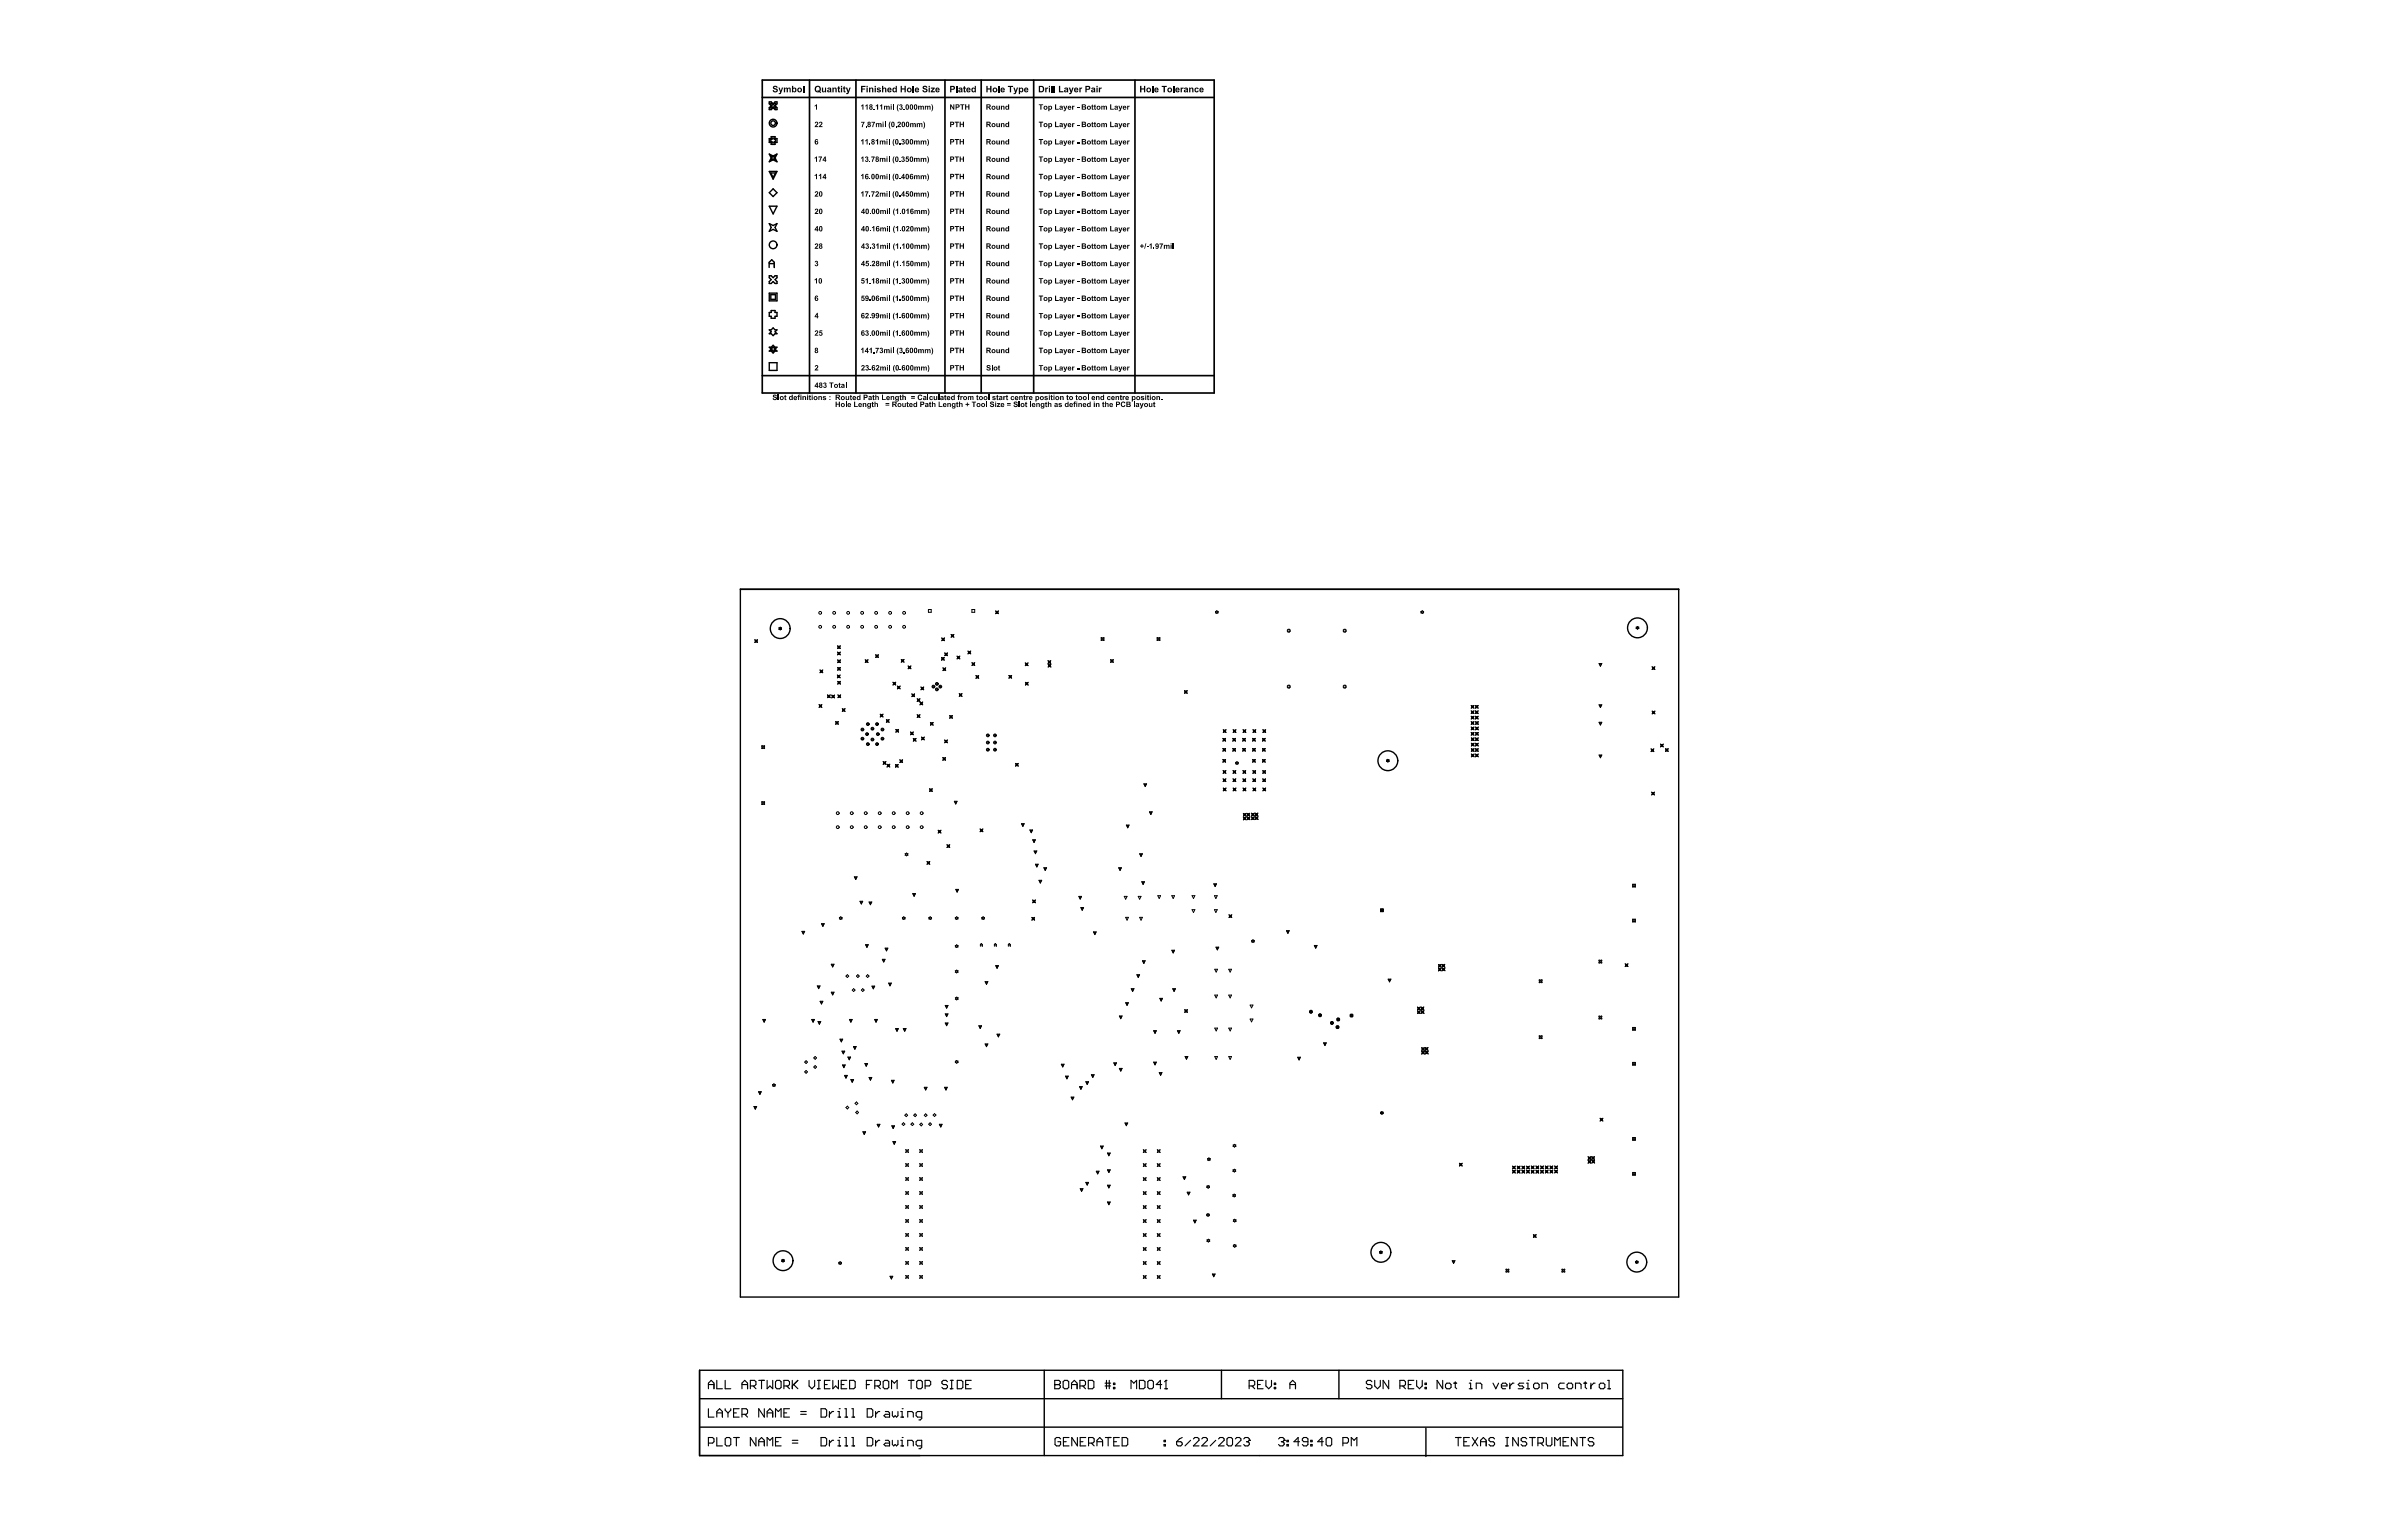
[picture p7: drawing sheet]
<svg xmlns="http://www.w3.org/2000/svg" width="432mm" height="279mm" viewBox="0 0 432 279" stroke-linecap="round" stroke-linejoin="round" font-family="sans-serif">
<g fill="none" stroke="#000" stroke-width=".25">
<path d="M139.4 18.5h.4l.3 .3 .4-.3h.4v.3l-.4 .4 .4 .3v.4h-.4l-.4-.4-.3 .4h-.4v-.4l.4-.3-.4-.4zM139.7 18.8h.2l.2 .2 .3-.2h.2v.2l-.2 .2 .2 .2v.2h-.2l-.3-.2-.2 .2h-.2v-.2l.2-.2-.2-.2zM139.4 27.9l.7 .4 .8-.4-.4 .7 .4 .7-.8-.3-.7 .3 .4-.7zM139.4 34.9l.7-.7 .8 .7-.8 .7zM139.4 37.4h1.5l-.8 1.4zM139.4 31.1h1.5l-.8 1.4zM139.7 31.4h.9l-.5 .8zM139.7 28.2l.4 .2 .5-.2-.2 .4 .2 .5-.5-.3-.4 .3 .2-.5zM139.8 24.8h.7v.3h.4v.7h-.4v.4h-.7v-.4h-.4v-.7h.4zM139.9 25.1h.5v.2h.2v.4h-.2v.2h-.5v-.2h-.2v-.4h.2zM139.4 48.5v-.9l.5-.5 .5 .5v.9M139.4 47.8h1"/>
<path d="M139.4 50h.4l.3 .3 .4-.3h.4v.3l-.4 .4 .4 .3v.4h-.4l-.4-.4-.3 .4h-.4v-.4l.4-.3-.4-.4zM139.4 59.8h.4l.3-.3 .4 .3h.4l-.4 .4 .4 .3h-.4l-.4 .4-.3-.4h-.4l.4-.3zM139.4 40.5l.7 .4 .8-.4-.4 .7 .4 .7-.8-.3-.7 .3 .4-.7zM139.4 53.2h1.5v1.4h-1.5zM139.7 53.4h.9v.9h-.9zM139.8 56.3h.7v.4h.4v.7h-.4v.3h-.7v-.3h-.4v-.7h.4zM139.4 65.8h1.5v1.4h-1.5zM139.4 63h.4l.3-.4 .4 .4h.4l-.4 .3 .4 .4h-.4l-.4 .3-.3-.3h-.4l.4-.4zM139.7 63.1h.2l.2-.2 .3 .2h.2l-.2 .2 .2 .2h-.2l-.3 .2-.2-.2h-.2l.2-.2zM134.2 106.9h170.1M134.2 106.8h170.1v128.4h-170.1zM126.8 258.8h167.3"/>
<path d="M126.8 253.6h167.4M126.8 248.5h167.4v15.4h-167.4zM189.3 248.5v15.4M221.4 248.5v5.1M242.7 248.5v5.1M258.5 258.9v5.2"/>
<circle cx="140.1" cy="22.3" r=".7"/>
<circle cx="140.1" cy="22.3" r=".42"/>
<circle cx="140.1" cy="44.4" r=".7"/>
<circle cx="141.4" cy="114" r="1.8"/>
<circle cx="296.8" cy="113.8" r="1.8"/>
<circle cx="251.6" cy="137.9" r="1.8"/>
<circle cx="141.9" cy="228.6" r="1.8"/>
<circle cx="250.3" cy="227.1" r="1.8"/>
<circle cx="296.7" cy="228.8" r="1.8"/>
</g>
<g fill="none" stroke="#000" stroke-width=".2">
<path d="M128.4 251.8v-1l.5-.5 .5 .5v1M128.4 255.4v1.5h1M128.4 251h1M129.9 250.3v1.5h1.1M129.9 256.9v-1l.5-.5 .6 .5v1M129.9 256.2h1.1M131.5 250.3v1.5h1M131.5 255.4v.3l.5 .5M132 256.2v.7M132.5 255.4v.3l-.5 .5M133 256.2h.5M134 255.4h-1v1.5h1"/>
<path d="M134.5 256.4h.8l.2-.2v-.5l-.2-.3h-.8v1.5M134.5 251.8v-1l.5-.5 .5 .5v1M134.5 251h1M135 256.4l.5 .5M136 251.3h.8l.2-.3v-.5l-.2-.2h-.8v1.5M136.5 251.3l.5 .5M137.5 250.3h1.1M138 250.3v1.5M138.6 255.4v1.5l-1.1-1.5v1.5M139.1 250.3v1.5l.5-.5 .5 .5v-1.5M139.1 256.9v-1l.5-.5 .5 .5v1M139.1 256.2h1"/>
<path d="M140.6 250.5l.2-.2h.5l.3 .2v1.1l-.3 .2h-.5l-.2-.2zM140.6 256.9v-1.5l.5 .5 .5-.5v1.5M142.1 256.2h.5M142.1 251.3h.8l.2-.3v-.5l-.2-.2h-.8v1.5M142.6 251.3l.5 .5M143.1 255.4h-1v1.5h1M143.6 250.3v1.5M143.9 251l.7 .8M144.6 250.3l-1 1M145.1 256.4h1.1M145.1 255.9h1.1M146.7 250.3v1l.5 .5 .5-.5v-1"/>
<path d="M148.2 251.8h.5M148.2 250.3h.5M148.4 250.3v1.5M148.8 255.4h.8l.3 .3v1l-.3 .2h-.8zM149.5 251h.5M150.4 255.9v1M150.5 250.3h-1v1.5h1M151 250.3v1.5l.5-.5 .5 .5v-1.5M151.1 255.9h-.2l-.5 .5M151.9 256.9h.5M151.9 255.9h.2v1M152.1 255.4h.1"/>
<path d="M152.5 251h.5M153.1 256.9h.6M153.1 255.4h.3v1.5M153.5 250.3h-1v1.5h1M154 250.3h.8l.2 .2v1.1l-.2 .2h-.8zM154.4 256.9h.5M154.4 255.4h.3v1.5M157.1 251h.5M157.2 255.4h.8l.2 .3v1l-.2 .2h-.8zM158.1 250.3h-1v1.5M158.6 251.3h.7l.3-.3v-.5l-.3-.2h-.7v1.5M158.7 255.9v1"/>
<path d="M159.1 251.3l.5 .5M159.5 255.9h-.3l-.5 .5M160.3 250.3h.6l.2 .2v1.1l-.2 .2h-.6l-.2-.2v-1.1zM160.5 255.9h.5l.3 .3v.7h-.8l-.3-.2 .3-.3h.8M161.6 251.8v-1.5l.5 .5 .5-.5v1.5M161.8 255.9v.8l.2 .2 .3-.2 .2 .2 .3-.2v-.8M163.3 256.9h.5M163.3 255.9h.2v1M163.5 255.4h.1M164.6 256.9v-1h.7l.3 .3v.7M164.7 250.3h1M165.2 250.3v1.5"/>
<path d="M166.2 250.5l.2-.2h.5l.3 .2v1.1l-.3 .2h-.5l-.2-.2zM167.1 256.9h-.8l-.2-.2v-.5l.2-.3h.8v1.3l-.3 .3h-.2M167.7 251.3h.8l.2-.3v-.5l-.2-.2h-.8v1.5M171.8 250.5l-.3-.2h-.5l-.3 .2v.3l.3 .2h.5l.3 .3v.3l-.3 .2h-.5l-.3-.2M172.3 251.8h.5M172.3 250.3h.5M172.5 250.3v1.5M173.5 250.3h.8l.2 .2v1.1l-.2 .2h-.8zM175 251h.6M176.1 250.3h-1.1v1.5h1.1M191.2 251h.1M191.2 250.3h.8l.2 .2v.3l-.2 .2 .2 .3v.3l-.2 .2h-.8z"/>
<path d="M191.2 251h.8M192.7 250.5l.3-.2h.5l.2 .2v1.1l-.2 .2h-.5l-.3-.2zM194.2 251h1.1M194.2 251.8v-1l.5-.5 .6 .5v1M195.8 251.3h.7l.3-.3v-.5l-.3-.2h-.7v1.5M196.3 251.3l.5 .5M197.3 250.3h.7l.3 .2v1.1l-.3 .2h-.7zM200.3 251.3h1M200.3 250.8h1M200.6 250.3v1.5M201.1 250.3v1.5M201.8 251.6h.3v.2h-.3z"/>
<path d="M201.8 250.8h.3v.2h-.3zM205 251.8v-1.5l.5 .5 .5-.5v1.5M206.5 250.3h.8l.3 .2v1.1l-.3 .2h-.8zM208.1 250.5l.2-.2h.5l.3 .2v1.1l-.3 .2h-.5l-.2-.2zM210.6 251h-1l.8-.7v1.5M211.1 251.8h.5M211.4 250.3h.1M211.4 250.3v1.5M211.4 250.3l-.3 .2M226.4 251.3h.8l.3-.3v-.5l-.3-.2h-.8v1.5M226.9 251.3l.6 .5M228 251h.5"/>
<path d="M229 250.3h-1v1.5h1M229.5 250.3v1l.5 .5 .5-.5v-1M231 251.6h.3v.2h-.3zM231 250.8h.3v.2h-.3zM233.8 251h1M233.8 251.8v-1l.5-.5 .5 .5v1M248.7 250.5l-.3-.2h-.5l-.2 .2v.3l.2 .2h.5l.3 .3v.3l-.3 .2h-.5l-.2-.2M249.2 250.3v1l.5 .5 .5-.5v-1M251.7 250.3v1.5l-1-1.5v1.5M253.8 251.3h.7l.3-.3v-.5l-.3-.2h-.7v1.5M254.3 251.3l.5 .5M255.3 251h.5"/>
<path d="M256.3 250.3h-1v1.5h1M256.8 250.3v1l.5 .5 .5-.5v-1M258.3 251.6h.3v.2h-.3zM258.3 250.8h.3v.2h-.3zM261.5 250.3v1.5l-1-1.5v1.5M262.3 250.8h.5l.2 .2v.6l-.2 .2h-.5l-.3-.2v-.6zM263.6 250.8h.5M263.8 250.5v1.1l.3 .2M266.3 251.8h.5M266.3 250.8h.3v1M266.6 250.3h.1M267.6 251.8v-1h.8l.2 .2v.8"/>
<path d="M270.6 250.8l.6 1 .5-1M272.2 251.3h1v-.3l-.3-.2h-.5l-.2 .2v.6l.2 .2h.5M273.7 250.8v1M274.4 250.8h-.2l-.5 .5M276.2 250.8h-.7l-.3 .2 .3 .3h.5l.2 .3-.2 .2h-.8M276.7 251.8h.5M276.7 250.8h.3v1M277 250.3h.1M278.3 250.8h.5l.2 .2v.6l-.2 .2h-.5l-.3-.2v-.6zM279.5 251.8v-1h.8l.2 .2v.8M283.6 250.8h-.8l-.2 .2v.6l.2 .2h.8M284.3 250.8h.5l.3 .2v.6l-.3 .2h-.5l-.2-.2v-.6z"/>
<path d="M285.6 251.8v-1h.8l.2 .2v.8M287.1 250.8h.5M287.4 250.5v1.1l.2 .2M288.4 250.8v1M289.1 250.8h-.2l-.5 .5M290.2 250.8h.5l.2 .2v.6l-.2 .2h-.5l-.3-.2v-.6zM291.4 251.8h.5M291.4 250.3h.3v1.5M128.4 261.7h.8l.2-.3v-.5l-.2-.3h-.8v1.6M129.9 260.6v1.6h1.1M131.7 260.6h.5l.3 .3v1l-.3 .3h-.5l-.2-.3v-1zM133 260.6h1"/>
<path d="M133.5 260.6v1.6M137 260.6v1.6l-1-1.6v1.6M137.5 261.4h1.1M137.5 262.2v-1l.5-.6 .6 .6v1M139.1 262.2v-1.6l.5 .6 .5-.6v1.6M140.6 261.4h.5M141.6 260.6h-1v1.6h1M143.6 261.7h1M143.6 261.2h1M148.8 260.6h.8l.3 .3v1l-.3 .3h-.8zM150.4 261.2v1M151.1 261.2h-.2l-.5 .5"/>
<path d="M151.9 262.2h.5M151.9 261.2h.2v1M152.1 260.6h.1M153.1 260.6h.3v1.6M153.1 262.2h.6M154.4 260.6h.3v1.6M154.4 262.2h.5M157.2 260.6h.8l.2 .3v1l-.2 .3h-.8zM158.7 261.2v1M159.5 261.2h-.3l-.5 .5M160.5 261.2h.5l.3 .2v.8h-.8l-.3-.3 .3-.2h.8M161.8 261.2v.7l.2 .3 .3-.3 .2 .3 .3-.3v-.7"/>
<path d="M163.3 262.2h.5M163.3 261.2h.2v1M163.5 260.6h.1M164.6 262.2v-1h.7l.3 .2v.8M167.1 262.2h-.8l-.2-.3v-.5l.2-.2h.8v1.2l-.3 .3h-.2M192.3 260.9l-.3-.3h-.5l-.2 .3v1l.2 .3h.5l.3-.3v-.5h-.5M192.8 261.4h.5M193.8 260.6h-1v1.6h1M195.3 260.6v1.6l-1-1.6v1.6M195.8 261.4h.5M196.8 260.6h-1v1.6h1M197.3 261.7h.8l.2-.3v-.5l-.2-.3h-.8v1.6"/>
<path d="M197.8 261.7l.5 .5M198.9 261.4h1M198.9 262.2v-1l.5-.6 .5 .6v1M200.4 260.6h1M200.9 260.6v1.6M201.9 261.4h.5M202.9 260.6h-1v1.6h1M203.4 260.6h.8l.2 .3v1l-.2 .3h-.8zM211 261.9h.3v.3h-.3zM211 261.2h.3v.2h-.3zM213.3 261.4h.8l.2 .3v.2l-.2 .3h-.6l-.2-.3zM214.3 260.6l-.5 .3-.5 .5"/>
<path d="M215.8 261.2l-1 1M216.3 260.9l.3-.3h.5l.2 .3v.3l-1 1h1M217.9 260.9l.2-.3h.5l.3 .3v.3l-1 1h1M220.4 261.2l-1 1M220.9 260.9l.2-.3h.6l.2 .3v.3l-1 1h1M222.7 260.6h.5l.2 .3v1l-.2 .3h-.5l-.3-.3v-1zM223.9 260.9l.3-.3h.5l.3 .3v.3l-1.1 1h1.1M225.5 260.9l.2-.3h.5l.3 .3v.3M226 261.4h.2M226.2 261.4l.3 .3v.2l-.3 .3h-.5l-.2-.3M226.5 261.2h.1M226.5 261.2l-.3 .2"/>
<path d="M231.8 260.9l.2-.3h.5l.3 .3v.3M232.3 261.4h.2M232.5 261.4l.3 .3v.2l-.3 .3h-.5l-.2-.3M232.8 261.2h.1M232.8 261.2l-.3 .2M233.3 261.9h.2v.3h-.2zM233.3 261.2h.2v.2h-.2zM235.6 261.4h-1l.7-.8v1.6M237.1 261.4h-.8l-.2-.2v-.3l.2-.3h.5l.3 .3v1l-.3 .3h-.5l-.2-.3M237.6 261.9h.3v.3h-.3zM237.6 261.2h.3v.2h-.3zM239.9 261.4h-1l.7-.8v1.6"/>
<path d="M240.6 260.6h.6l.2 .3v1l-.2 .3h-.6l-.2-.3v-1zM243.4 261.7h.8l.2-.3v-.5l-.2-.3h-.8v1.6M245 262.2v-1.6l.5 .6 .5-.6v1.6M263.8 260.6h1M264.3 260.6v1.6M265.4 261.4h.5M266.4 260.6h-1v1.6h1M266.9 260.6l1 1.6M267.9 260.6l-1 1.6M268.4 261.4h1M268.4 262.2v-1l.5-.6 .5 .6v1M270.9 260.9l-.2-.3h-.5l-.3 .3v.3l.3 .2h.5l.2 .3v.2l-.2 .3h-.5l-.3-.3"/>
<path d="M273 260.6h.5M273 262.2h.5M273.2 260.6v1.6M275.2 260.6v1.6l-1-1.6v1.6M276.8 260.9l-.3-.3h-.5l-.3 .3v.3l.3 .2h.5l.3 .3v.2l-.3 .3h-.5l-.3-.3M277.3 260.6h1M277.8 260.6v1.6M278.8 261.7h.7l.3-.3v-.5l-.3-.3h-.7v1.6M279.3 261.7l.5 .5M280.3 260.6v1.3l.3 .3h.5l.2-.3v-1.3M281.8 262.2v-1.6l.5 .6 .5-.6v1.6M283.3 261.4h.6"/>
<path d="M284.4 260.6h-1.1v1.6h1.1M285.9 260.6v1.6l-1-1.6v1.6M286.4 260.6h1M286.9 260.6v1.6M288.9 260.9l-.2-.3h-.5l-.3 .3v.3l.3 .2h.5l.2 .3v.2l-.2 .3h-.5l-.3-.3"/>
</g>
<path d="M138.2 14.5h81.9v56.8h-81.9zM138.2 17.7h81.9M146.7 14.5v56.8M155.2 14.5v56.8M171.3 14.5v56.8M177.9 14.5v56.8M187.4 14.5v56.8M205.7 14.5v56.8M138.2 68.1h81.9" fill="none" stroke="#000" stroke-width=".3"/>
<g fill="none" stroke="#000" stroke-width=".18">
<path d="M136.8 116l.3 .1 .2-.1-.1 .2 .1 .3-.2-.1-.3 .1 .1-.3zM136.9 116.1h.3v.3h-.3zM141.2 113.8l.2-.1 .3 .1-.1 .2 .1 .1-.3 .1-.2-.1 .1-.1zM151.8 118.2l.3 .2 .2-.2-.1 .3 .1 .2-.2-.1-.3 .1 .2-.2zM151.8 117.1l.3 .1 .2-.1-.1 .2 .1 .3-.2-.1-.3 .1 .2-.3zM151.8 119.6l.3 .2 .3-.2-.2 .3 .2 .3-.3-.2-.3 .2 .2-.3zM151.9 118.3h.3v.3h-.3zM151.9 117.2h.3v.3h-.3zM151.9 119.7h.3v.4h-.3zM156.8 119.6l.3 .2 .3-.2-.2 .3 .2 .2-.3-.1-.3 .1 .2-.2zM156.9 119.7h.4v.3h-.4zM158.7 118.7l.3 .1 .2-.1-.1 .3 .1 .2-.2-.1-.3 .1 .2-.2z"/>
<path d="M158.8 118.8h.3v.3h-.3zM163.4 119.6l.2 .1 .3-.1-.1 .2 .1 .3-.3-.2-.2 .2 .1-.3zM163.5 119.7h.3v.3h-.3zM168.3 110.5h.5v.5h-.5zM170.7 119.2l.2 .1 .3-.1-.2 .3 .2 .2-.3-.1-.2 .1 .1-.2zM170.7 115.7l.3 .1 .2-.1-.1 .2 .1 .3-.2-.2-.3 .2 .1-.3zM170.8 119.3h.3v.3h-.3zM170.8 115.8h.3v.3h-.3zM171.3 118.4l.2 .1 .3-.1-.2 .2 .2 .3-.3-.1-.2 .1 .1-.3zM171.4 118.5h.3v.3h-.3zM172.4 115l.3 .2 .2-.2-.1 .3 .1 .2-.2-.1-.3 .1 .1-.2zM172.5 115.1h.3v.3h-.3z"/>
<path d="M173.5 119l.2 .1 .3-.1-.1 .2 .1 .3-.3-.2-.2 .2 .1-.3zM173.6 119.1h.3v.3h-.3zM175.5 118.1l.2 .1 .3-.1-.2 .2 .2 .3-.3-.2-.2 .2 .1-.3zM175.6 118.2h.3v.3h-.3zM176.2 110.5h.5v.5h-.5zM180.5 110.8l.2 .1 .3-.1-.1 .2 .1 .3-.3-.2-.2 .2 .1-.3zM180.6 110.9h.3v.3h-.3zM190 119.8l.2 .1 .3-.1-.1 .2 .1 .3-.3-.1-.2 .1 .1-.3zM190.1 119.9h.3v.3h-.3zM199.6 115.6l.3 .1 .2-.1-.1 .3 .1 .2-.2-.1-.3 .1 .1-.2zM201.3 119.6l.3 .1 .2-.1-.1 .3 .1 .2-.2-.1-.3 .1 .1-.2zM201.4 119.7h.3v.3h-.3z"/>
<path d="M209.8 115.6l.2 .1 .3-.1-.2 .3 .2 .2-.3-.1-.2 .1 .1-.2zM220.3 110.9l.3-.2 .2 .2-.1 .1 .1 .1-.2 .1-.3-.1 .2-.1zM233.4 114.2l.3-.1 .2 .4-.4 .1zM243.6 114.1l.4 .1-.1 .4-.4-.1zM257.6 110.9l.2-.2 .3 .2-.2 .1 .2 .1-.3 .1-.2-.1 .1-.1zM297 113.8h-.3l.1 .2 .3-.3-.3-.1-.2 .1 .1 .1-.1 .2 .2 .1 .3-.1-.1-.2M138.1 135.2l.3 .1 .2-.1-.1 .3 .1 .2-.2-.1-.3 .1 .1-.2zM148.5 127.8l.2 .1 .3-.1-.1 .2 .1 .3-.3-.2-.2 .2 .1-.3zM148.6 127.9h.3v.3h-.3zM148.6 121.5l.3 .1 .3-.1-.2 .2 .2 .3-.3-.1-.3 .1 .2-.3zM148.7 121.6h.3v.3h-.3zM150 126l.2 .1 .3-.1-.1 .2 .1 .3-.3-.1-.2 .1 .1-.3z"/>
<path d="M150.1 126.1h.3v.3h-.3zM150.8 126l.2 .2 .3-.2-.1 .3 .1 .2-.3-.1-.2 .1 .1-.2zM150.9 126.1h.3v.3h-.3zM151.5 130.8l.2 .1 .3-.1-.1 .3 .1 .2-.3-.1-.2 .1 .1-.2zM151.6 130.9h.3v.3h-.3zM151.8 122.4l.2 .1 .3-.1-.1 .2 .1 .3-.3-.1-.2 .1 .1-.3zM151.8 121l.3 .1 .2-.1-.1 .3 .1 .2-.2-.1-.3 .1 .2-.2zM151.8 123.5l.3 .2 .3-.2-.2 .3 .2 .2-.3-.1-.3 .1 .2-.2zM151.9 126l.2 .1 .3-.1-.1 .2 .1 .3-.3-.1-.2 .1 .1-.3zM151.9 122.5h.3v.3h-.3zM151.9 121.1h.3v.3h-.3zM151.9 123.6h.4v.3h-.4z"/>
<path d="M152 126.1h.3v.3h-.3zM152.7 128.5l.2 .1 .3-.1-.1 .2 .1 .3-.3-.1-.2 .1 .1-.3zM152.8 128.6h.3v.3h-.3zM159.6 129.5l.2 .1 .3-.1-.2 .2 .2 .3-.3-.1-.2 .1 .1-.3zM159.7 129.6h.3v.3h-.3zM160.1 138.1l.2 .1 .3-.1-.1 .2 .1 .3-.3-.1-.2 .1 .1-.3zM160.2 138.2h.3v.3h-.3zM160.7 130.5l.2 .1 .3-.1-.1 .2 .1 .3-.3-.2-.2 .2 .1-.3zM160.8 130.6h.3v.3h-.3zM160.8 138.6l.2 .1 .3-.1-.1 .2 .1 .3-.3-.2-.2 .2 .1-.3zM160.9 138.7h.3v.3h-.3zM161.9 123.7l.2 .1 .3-.1-.1 .3 .1 .2-.3-.1-.2 .1 .1-.2z"/>
<path d="M162 123.8h.3v.3h-.3zM162.3 138.6l.3 .1 .2-.1-.1 .3 .1 .2-.2-.1-.3 .1 .1-.2zM162.4 132.3l.2 .1 .3-.1-.1 .2 .1 .3-.3-.2-.2 .2 .1-.3zM162.4 138.7h.3v.3h-.3zM162.5 132.4h.3v.3h-.3zM162.7 124.4l.2 .1 .3-.1-.2 .3 .2 .2-.3-.1-.2 .1 .1-.2zM162.8 124.5h.3v.3h-.3zM163.1 137.8l.3 .1 .2-.1-.1 .2 .1 .3-.2-.2-.3 .2 .1-.3zM163.2 137.9h.3v.3h-.3zM164.6 120.7l.3 .2 .2-.2-.1 .3 .1 .3-.2-.2-.3 .2 .1-.3zM164.7 120.9h.3v.3h-.3zM165.1 132.7l.2 .1 .3-.1-.2 .3 .2 .2-.3-.1-.2 .1 .1-.2z"/>
<path d="M165.2 132.8h.3v.3h-.3zM165.3 125.8l.2 .1 .3-.1-.1 .3 .1 .2-.3-.1-.2 .1 .1-.2zM165.4 125.9h.3v.3h-.3zM165.6 133.9l.2 .1 .3-.1-.2 .2 .2 .3-.3-.1-.2 .1 .1-.3zM165.7 134h.3v.3h-.3zM166.3 129.6l.2 .1 .3-.1-.2 .2 .2 .3-.3-.1-.2 .1 .1-.3zM166.3 126.7l.2 .1 .3-.1-.2 .2 .2 .3-.3-.1-.2 .1 .1-.3zM166.4 126.8h.3v.3h-.3zM166.4 129.7h.3v.3h-.3zM166.8 127.3l.2 .1 .3-.1-.2 .2 .2 .3-.3-.1-.2 .1 .1-.3zM166.9 127.4h.3v.3h-.3zM166.9 124.6l.3 .1 .2-.1-.1 .2 .1 .3-.2-.2-.3 .2 .2-.3z"/>
<path d="M167 124.7h.3v.3h-.3zM167 133.6l.3 .2 .3-.2-.2 .3 .2 .3-.3-.2-.3 .2 .2-.3zM167.1 133.7h.4v.4h-.4zM168.7 131l.2 .1 .3-.1-.2 .2 .2 .3-.3-.1-.2 .1 .1-.3zM168.8 131.1h.3v.3h-.3zM170.9 137.3l.3 .2 .2-.2-.1 .3 .1 .3-.2-.2-.3 .2 .1-.3zM170.9 121.1l.3 .1 .2-.1-.1 .2 .1 .3-.2-.1-.3 .1 .2-.3zM171 137.5h.3v.3h-.3zM171 121.2h.3v.3h-.3zM171.2 134.2l.3 .1 .2-.1-.1 .2 .1 .3-.2-.1-.3 .1 .2-.3zM171.3 134.3h.3v.3h-.3zM172.1 129.7l.3 .2 .3-.2-.2 .3 .2 .2-.3-.1-.3 .1 .2-.2z"/>
<path d="M172.2 129.8h.4v.3h-.4zM173.9 125.8l.2 .1 .3-.1-.1 .2 .1 .3-.3-.2-.2 .2 .1-.3zM174 125.9h.3v.3h-.3zM176.2 120.2l.2 .1 .3-.1-.1 .2 .1 .3-.3-.2-.2 .2 .1-.3zM176.3 120.3h.3v.3h-.3zM176.9 122.5l.3 .1 .2-.1-.1 .2 .1 .3-.2-.1-.3 .1 .1-.3zM177 122.6h.3v.3h-.3zM182.9 122.5l.2 .1 .3-.1-.1 .2 .1 .3-.3-.2-.2 .2 .1-.3zM183 122.6h.3v.3h-.3zM184.1 138.4l.2 .1 .3-.1-.1 .3 .1 .2-.3-.1-.2 .1 .1-.2zM184.2 138.5h.3v.3h-.3zM185.9 120.2l.2 .1 .3-.1-.2 .2 .2 .3-.3-.1-.2 .1 .1-.3z"/>
<path d="M185.9 123.7l.2 .1 .3-.1-.1 .3 .1 .2-.3-.1-.2 .1 .1-.2zM186 120.3h.3v.3h-.3zM186 123.8h.3v.3h-.3zM190 120.4l.3 .2 .2-.2-.1 .3 .1 .2-.2-.1-.3 .1 .1-.2zM190.1 120.5h.3v.3h-.3zM214.7 125.2l.3 .1 .2-.1-.1 .3 .1 .2-.2-.1-.3 .1 .1-.2zM214.8 125.3h.3v.3h-.3zM221.7 133.9l.2 .1 .3-.1-.2 .2 .2 .3-.3-.1-.2 .1 .1-.3zM221.7 137.7l.2 .1 .3-.1-.2 .2 .2 .3-.3-.1-.2 .1 .1-.3zM221.7 135.7l.2 .1 .3-.1-.2 .3 .2 .2-.3-.1-.2 .1 .1-.2zM221.7 139.7l.3 .1 .2-.1-.1 .3 .1 .2-.2-.1-.3 .1 .1-.2zM221.7 132.3l.3 .1 .3-.1-.2 .3 .2 .2-.3-.1-.3 .1 .2-.2z"/>
<path d="M221.8 134h.3v.3h-.3zM221.8 137.8h.3v.3h-.3zM221.8 135.8h.3v.3h-.3zM221.8 139.8h.3v.3h-.3zM221.8 132.4h.3v.3h-.3zM223.5 135.7l.2 .1 .3-.1-.2 .3 .2 .2-.3-.1-.2 .1 .1-.2zM223.5 133.9l.2 .1 .3-.1-.2 .2 .2 .3-.3-.1-.2 .1 .1-.3zM223.5 139.7l.3 .1 .2-.1-.1 .3 .1 .2-.2-.1-.3 .1 .1-.2zM223.5 132.3l.3 .1 .2-.1-.1 .3 .1 .2-.2-.1-.3 .1 .2-.2zM223.6 135.8h.3v.3h-.3zM223.6 134h.3v.3h-.3zM223.6 139.8h.3v.3h-.3z"/>
<path d="M223.6 132.4h.3v.3h-.3zM224 138.2l.2-.1 .3 .1-.1 .2 .1 .1-.3 .1-.2-.1 .1-.1zM225.3 135.7l.2 .1 .3-.1-.2 .3 .2 .2-.3-.1-.2 .1 .1-.2zM225.3 133.9l.2 .1 .3-.1-.2 .2 .2 .3-.3-.1-.2 .1 .1-.3zM225.3 139.7l.3 .1 .2-.1-.1 .3 .1 .2-.2-.1-.3 .1 .1-.2zM225.3 132.3l.3 .1 .2-.1-.1 .3 .1 .2-.2-.1-.3 .1 .2-.2zM225.4 135.8h.3v.3h-.3zM225.4 134h.3v.3h-.3zM225.4 139.8h.3v.3h-.3zM225.4 132.4h.3v.3h-.3zM227.1 137.7l.2 .1 .3-.1-.2 .2 .2 .3-.3-.1-.2 .1 .1-.3zM227.1 135.7l.2 .1 .3-.1-.2 .3 .2 .2-.3-.1-.2 .1 .1-.2z"/>
<path d="M227.1 133.9l.2 .1 .3-.1-.2 .2 .2 .3-.3-.1-.2 .1 .1-.3zM227.1 139.7l.3 .1 .2-.1-.1 .3 .1 .2-.2-.1-.3 .1 .1-.2zM227.1 132.3l.3 .1 .2-.1-.1 .3 .1 .2-.2-.1-.3 .1 .2-.2zM227.2 137.8h.3v.3h-.3zM227.2 135.8h.3v.3h-.3zM227.2 134h.3v.3h-.3zM227.2 139.8h.3v.3h-.3zM227.2 132.4h.3v.3h-.3zM228.9 137.7l.2 .1 .3-.1-.2 .2 .2 .3-.3-.1-.2 .1 .1-.3zM228.9 133.9l.2 .1 .3-.1-.2 .2 .2 .3-.3-.1-.2 .1 .1-.3zM228.9 135.7l.2 .1 .3-.1-.2 .3 .2 .2-.3-.1-.2 .1 .1-.2zM228.9 139.7l.3 .1 .2-.1-.1 .3 .1 .2-.2-.1-.3 .1 .1-.2z"/>
<path d="M228.9 132.3l.3 .1 .2-.1-.1 .3 .1 .2-.2-.1-.3 .1 .2-.2zM229 137.8h.3v.3h-.3zM229 134h.3v.3h-.3zM229 135.8h.3v.3h-.3zM229 139.8h.3v.3h-.3zM229 132.4h.3v.3h-.3zM233.4 124.4l.3-.2 .2 .4-.4 .2zM243.6 124.2l.4 .2-.1 .4-.4-.2zM251.3 137.8l.3-.1 .2 .1-.1 .1 .1 .2-.2 .1-.3-.1 .2-.2zM266.7 130.8l.2 .2 .3-.2-.1 .3 .1 .3-.3-.2-.2 .2 .1-.3zM266.7 132.8l.2 .1 .3-.1-.1 .3 .1 .2-.3-.1-.2 .1 .1-.2zM266.7 131.8l.2 .1 .3-.1-.1 .3 .1 .2-.3-.1-.2 .1 .1-.2z"/>
<path d="M266.7 129.9l.2 .1 .3-.1-.1 .2 .1 .3-.3-.2-.2 .2 .1-.3zM266.7 127.9l.2 .1 .3-.1-.1 .3 .1 .2-.3-.1-.2 .1 .1-.2zM266.7 128.9l.2 .1 .3-.1-.1 .2 .1 .3-.3-.1-.2 .1 .1-.3zM266.7 133.8l.3 .1 .2-.1-.1 .2 .1 .3-.2-.1-.3 .1 .1-.3zM266.7 134.8l.3 .1 .2-.1-.1 .2 .1 .3-.2-.2-.3 .2 .1-.3zM266.7 136.7l.3 .1 .2-.1-.1 .3 .1 .2-.2-.1-.3 .1 .1-.2zM266.7 135.7l.3 .2 .2-.2-.1 .3 .1 .2-.2-.1-.3 .1 .1-.2zM266.8 130.9h.3v.3h-.3zM266.8 132.9h.3v.3h-.3zM266.8 131.9h.3v.3h-.3zM266.8 130h.3v.3h-.3zM266.8 129h.3v.3h-.3z"/>
<path d="M266.8 128h.3v.3h-.3zM266.8 135.8h.3v.3h-.3zM266.8 133.9h.3v.3h-.3zM266.8 134.9h.3v.3h-.3zM266.8 136.8h.3v.3h-.3zM267.5 128.9l.2 .1 .3-.1-.2 .2 .2 .3-.3-.1-.2 .1 .1-.3zM267.5 129.9l.2 .1 .3-.1-.2 .2 .2 .3-.3-.2-.2 .2 .1-.3zM267.5 127.9l.2 .1 .3-.1-.2 .3 .2 .2-.3-.1-.2 .1 .1-.2zM267.5 134.8l.2 .1 .3-.1-.2 .2 .2 .3-.3-.2-.2 .2 .1-.3zM267.5 135.7l.2 .2 .3-.2-.2 .3 .2 .2-.3-.1-.2 .1 .1-.2zM267.5 136.7l.2 .1 .3-.1-.2 .3 .2 .2-.3-.1-.2 .1 .1-.2zM267.5 133.8l.2 .1 .3-.1-.2 .2 .2 .3-.3-.1-.2 .1 .1-.3z"/>
<path d="M267.5 132.8l.2 .1 .3-.1-.1 .3 .1 .2-.3-.1-.2 .1 .1-.2zM267.5 131.8l.2 .1 .3-.1-.1 .3 .1 .2-.3-.1-.2 .1 .1-.2zM267.5 130.8l.2 .2 .3-.2-.1 .3 .1 .3-.3-.2-.2 .2 .1-.3zM267.6 129h.3v.3h-.3zM267.6 130h.3v.3h-.3zM267.6 128h.3v.3h-.3zM267.6 135.8h.3v.3h-.3zM267.6 134.9h.3v.3h-.3zM267.6 136.8h.3v.3h-.3zM267.6 133.9h.3v.3h-.3zM267.6 131.9h.3v.3h-.3zM267.6 132.9h.3v.3h-.3z"/>
<path d="M267.6 130.9h.3v.3h-.3zM289.9 136.9h.5l-.3 .5zM289.9 120.3h.5l-.3 .5zM289.9 127.8h.5l-.3 .5zM289.9 131h.5l-.3 .5zM290 137h.3l-.2 .3zM290 120.4h.3l-.2 .3zM290 127.9h.3l-.2 .3zM290 131.1h.3l-.2 .3zM299.3 135.8l.2 .1 .3-.1-.1 .2 .1 .3-.3-.1-.2 .1 .1-.3zM299.4 135.9h.3v.3h-.3zM299.5 120.9l.2 .1 .3-.1-.1 .2 .1 .3-.3-.1-.2 .1 .1-.3z"/>
<path d="M299.5 128.9l.3 .2 .2-.2-.1 .3 .1 .2-.2-.1-.3 .1 .1-.2zM299.6 121h.3v.3h-.3zM299.6 129h.3v.3h-.3zM301 134.9l.3 .1 .2-.1-.1 .3 .1 .2-.2-.1-.3 .1 .1-.2zM301.1 135h.3v.3h-.3zM301.9 135.7l.3 .2 .2-.2-.1 .3 .1 .2-.2-.1-.3 .1 .1-.2zM302 135.8h.3v.3h-.3zM138.1 145.4l.3 .1 .2-.1-.1 .2 .1 .3-.2-.2-.3 .2 .1-.3zM154.9 159h.5l-.3 .5zM155 159.1h.3l-.2 .3zM164.1 154.8l.2-.1 .3 .1-.1 .1 .1 .1-.3 .2-.2-.2 .1-.1zM168 156.2l.3 .1 .2-.1-.1 .3 .1 .2-.2-.1-.3 .1 .2-.2z"/>
<path d="M168.1 156.3h.3v.3h-.3zM168.5 143l.3 .1 .2-.1-.1 .3 .1 .2-.2-.1-.3 .1 .1-.2zM168.6 143.1h.3v.3h-.3zM170.1 150.5l.2 .2 .3-.2-.2 .3 .2 .2-.3-.1-.2 .1 .1-.2zM170.2 150.6h.3v.3h-.3zM171.7 153.2l.2 .1 .3-.1-.2 .2 .2 .3-.3-.2-.2 .2 .1-.3zM171.8 153.3h.3v.3h-.3zM173 145.3h.5l-.2 .5zM173.1 145.4h.3l-.1 .3zM177.7 150.3l.2 .1 .3-.1-.2 .3 .2 .2-.3-.1-.2 .1 .1-.2zM177.8 150.4h.3v.3h-.3zM185.2 149.3h.5l-.3 .6z"/>
<path d="M185.3 149.4h.3l-.2 .3zM186.7 150.5h.5l-.3 .5zM186.8 150.6h.3l-.2 .3zM187.2 152.3h.5l-.3 .5zM187.3 152.4h.3l-.2 .3zM187.4 154.3h.6l-.3 .5zM187.5 154.4h.4l-.2 .3zM187.7 156.7h.5l-.2 .5zM187.8 156.8h.3l-.1 .3zM188.3 159.6h.5l-.2 .5zM188.4 159.7h.3l-.1 .3zM189.2 157.3h.5l-.2 .5z"/>
<path d="M189.3 157.4h.3l-.1 .3zM202.8 157.3h.5l-.3 .5zM202.9 157.4h.3l-.2 .3zM204.2 149.6h.5l-.3 .5zM204.3 149.7h.3l-.2 .3zM206.6 154.8h.5l-.3 .5zM206.7 154.9h.3l-.2 .3zM207 159.9h.5l-.3 .5zM207.1 160h.3l-.2 .3zM207.3 142.1h.6l-.3 .5zM207.4 142.2h.4l-.2 .3zM208.4 147.2h.5l-.3 .5z"/>
<path d="M208.5 147.3h.3l-.2 .3zM221.7 141.2l.3 .1 .2-.1-.1 .3 .1 .2-.2-.1-.3 .1 .1-.2zM221.7 142.9l.3 .1 .3-.1-.2 .2 .2 .3-.3-.1-.3 .1 .2-.3zM221.8 141.3h.3v.3h-.3zM221.8 143h.3v.3h-.3zM223.5 141.2l.3 .1 .2-.1-.1 .3 .1 .2-.2-.1-.3 .1 .1-.2zM223.5 142.9l.3 .1 .2-.1-.1 .2 .1 .3-.2-.1-.3 .1 .2-.3zM223.6 141.3h.3v.3h-.3zM223.6 143h.3v.3h-.3zM225.3 141.2l.3 .1 .2-.1-.1 .3 .1 .2-.2-.1-.3 .1 .1-.2zM225.3 142.9l.3 .1 .2-.1-.1 .2 .1 .3-.2-.1-.3 .1 .2-.3zM225.4 147.5l.2 .1 .3-.1-.1 .2 .1 .3-.3-.1-.2 .1 .1-.3z"/>
<path d="M225.4 148.1l.2 .2 .3-.2-.1 .3 .1 .3-.3-.2-.2 .2 .1-.3zM225.4 141.3h.3v.3h-.3zM225.4 143h.3v.3h-.3zM225.5 147.6h.3v.3h-.3zM225.5 148.3h.3v.3h-.3zM226 147.5l.3 .1 .2-.1-.1 .2 .1 .3-.2-.2-.3 .2 .2-.3zM226.1 148.1l.2 .1 .3-.1-.1 .3 .1 .2-.3-.1-.2 .1 .1-.2zM226.1 147.6h.3v.3h-.3zM226.2 148.2h.3v.3h-.3zM226.9 148.1l.2 .1 .3-.1-.2 .3 .2 .2-.3-.1-.2 .1 .1-.2zM226.9 147.4l.2 .2 .3-.2-.2 .3 .2 .2-.3-.1-.2 .1 .1-.2zM227 148.2h.3v.3h-.3z"/>
<path d="M227 147.5h.3v.3h-.3zM227.1 141.2l.3 .1 .2-.1-.1 .3 .1 .2-.2-.1-.3 .1 .1-.2zM227.1 142.9l.3 .1 .2-.1-.1 .2 .1 .3-.2-.1-.3 .1 .2-.3zM227.2 141.3h.3v.3h-.3zM227.2 143h.3v.3h-.3zM227.5 147.4l.3 .2 .2-.2-.1 .3 .1 .2-.2-.1-.3 .1 .1-.2zM227.6 148.1l.2 .1 .3-.1-.2 .2 .2 .3-.3-.1-.2 .1 .1-.3zM227.6 147.5h.3v.3h-.3zM227.7 148.2h.3v.3h-.3zM228.9 141.2l.3 .1 .2-.1-.1 .3 .1 .2-.2-.1-.3 .1 .1-.2zM228.9 142.9l.3 .1 .2-.1-.1 .2 .1 .3-.2-.1-.3 .1 .2-.3zM229 141.3h.3v.3h-.3z"/>
<path d="M229 143h.3v.3h-.3zM299.4 143.6l.3 .2 .2-.2-.1 .3 .1 .2-.2-.1-.3 .1 .1-.2zM299.5 143.7h.3v.3h-.3zM145.4 168.9h.5l-.3 .5zM145.5 169h.3l-.2 .3zM148.2 178.8h.5l-.3 .5zM148.3 178.9h.3l-.2 .3zM148.9 167.5h.5l-.2 .5zM149 167.6h.3l-.1 .3zM150.7 179.9h.5l-.3 .5zM150.7 174.8h.5l-.3 .5zM150.8 174.9h.3l-.2 .3z"/>
<path d="M152.2 166.3l.2-.1 .3 .1-.2 .2 .2 .1-.3 .1-.2-.1 .1-.1zM153.6 176.7l.3 .3-.3 .2-.2-.2zM154.7 179.3l.3 .2-.3 .3-.2-.3zM155.5 176.7l.3 .3-.3 .2-.2-.2zM155.9 163.4h.5l-.3 .5zM156 163.5h.3l-.2 .3zM156.4 179.3l.2 .2-.2 .3-.3-.3zM156.9 171.3h.5l-.2 .5zM157 171.4h.3l-.1 .3zM157.3 176.7l.2 .3-.2 .2-.3-.2zM157.5 163.5h.5l-.2 .6zM157.6 163.6h.3l-.1 .3z"/>
<path d="M158.1 178.8h.5l-.3 .5zM158.2 178.9h.3l-.2 .3zM159.9 173.9h.5l-.2 .5zM160 174h.3l-.1 .3zM160.4 171.9h.6l-.3 .5zM160.5 172h.4l-.2 .3zM161.1 178.3h.5l-.3 .5zM161.2 178.4h.3l-.2 .3zM163.6 166.3l.2-.1 .3 .1-.1 .2 .1 .1-.3 .1-.2-.1 .1-.1zM165.5 162h.5l-.3 .5zM165.6 162.1h.3l-.2 .3zM168.4 166.3l.2-.1 .3 .1-.1 .2 .1 .1-.3 .1-.2-.1 .1-.1z"/>
<path d="M173.2 176l.2-.1 .3 .1-.1 .2 .1 .1-.3 .1-.2-.1 .1-.1zM173.2 171.4l.2-.1 .3 .1-.1 .2 .1 .1-.3 .1-.2-.1 .1-.1zM173.2 166.3l.2-.1 .3 .1-.1 .2 .1 .1-.3 .1-.2-.1 .1-.1zM173.3 161.3h.5l-.3 .5zM173.4 161.4h.3l-.2 .3zM177.7 171.6v-.4l.2-.1 .2 .1v.4M177.7 171.3h.4M178 166.3l.2-.1 .3 .1-.2 .2 .2 .1-.3 .1-.2-.1 .1-.1zM178.6 178h.5l-.3 .5zM178.7 178.1h.3l-.2 .3zM180.3 171.6v-.4l.1-.1 .2 .1v.4M180.3 171.3h.3"/>
<path d="M180.5 175.1h.5l-.3 .5zM180.6 175.2h.3l-.2 .3zM182.8 171.6v-.4l.2-.1 .1 .1v.4M182.8 171.3h.3M187 166.3l.3 .2 .3-.2-.2 .3 .2 .2-.3-.1-.3 .1 .2-.2zM187.1 166.4h.4v.3h-.4zM187.2 163.2l.2 .1 .3-.1-.1 .2 .1 .3-.3-.1-.2 .1 .1-.3zM187.3 163.3h.3v.3h-.3zM195.6 162.5h.5l-.3 .5zM195.7 162.6h.3l-.2 .3zM195.9 164.6h.5l-.2 .5zM196 164.7h.3l-.1 .3z"/>
<path d="M198.2 169h.5l-.2 .5zM198.3 169.1h.3l-.1 .3zM203.8 162.5h.5l-.2 .5zM204.1 166.3h.5l-.3 .5zM205.1 179.3h.5l-.3 .5zM205.2 179.4h.3l-.2 .3zM206.1 176.7h.5l-.3 .5zM206.2 176.8h.3l-.2 .3zM206.3 162.5h.5l-.2 .5zM206.6 166.3h.5l-.3 .5zM207.1 174.2h.5l-.3 .5zM207.2 174.3h.3l-.2 .3z"/>
<path d="M209.9 162.4h.5l-.3 .5zM212.4 162.4h.5l-.2 .5zM212.4 172.3h.5l-.2 .5zM212.5 172.4h.3l-.1 .3zM212.6 179.3h.5l-.3 .5zM212.7 179.4h.3l-.2 .3zM216.1 164.9h.5l-.3 .5zM216.1 162.4h.5l-.3 .5zM220 160.2h.5l-.2 .6zM220.1 160.3h.3l-.1 .4zM220.2 164.9h.5l-.3 .5zM220.2 162.4h.5l-.3 .5z"/>
<path d="M220.2 175.7h.5l-.2 .6zM220.4 171.7h.5l-.2 .5zM220.5 171.8h.3l-.1 .3zM222.7 175.7h.6l-.3 .6zM222.8 165.9l.2 .1 .3-.1-.1 .2 .1 .3-.3-.2-.2 .2 .1-.3zM222.9 166h.3v.3h-.3zM226.9 170.5l.2-.1 .3 .1-.1 .1 .1 .2-.3 .1-.2-.1 .1-.2zM233.2 168.7h.5l-.2 .5zM233.3 168.8h.3l-.1 .3zM238.3 171.4h.5l-.3 .5zM238.4 171.5h.3l-.2 .3zM250.3 164.9h.5"/>
<path d="M250.3 164.9l.1 .2-.1 .1M250.3 164.9l.1-.1 .3 .2M250.3 165.2h.5M250.4 165.1l.2 .2 .2-.1M250.4 165v.1M250.4 164.9v.1M250.4 165.1v.1M250.4 164.9l.1-.1 .1 .1M250.4 165.2l.1 .1 .1-.1M250.7 165.1l-.3 .2-.1-.1M250.7 165v.1M250.7 164.9v.1"/>
<path d="M250.7 165.1v.1M250.8 164.9l-.2 .2 .2 .1M250.8 164.9l-.2-.1-.2 .2M251.6 177.5h.5l-.2 .5zM251.7 177.6h.3l-.1 .3zM260.8 174.9l.2 .1 .3-.1-.2 .2 .2 .3-.3-.2-.2 .2 .1-.3zM260.8 175.5l.2 .2 .3-.2-.2 .3 .2 .2-.3-.1-.2 .1 .1-.2zM260.9 175.6h.3v.3h-.3zM260.9 175h.3v.3h-.3zM261.4 174.9l.3 .1 .2-.1-.1 .2 .1 .3-.2-.2-.3 .2 .1-.3zM261.4 175.5l.3 .1 .2-.1-.1 .3 .1 .2-.2-.1-.3 .1 .2-.2zM261.5 175h.3v.3h-.3z"/>
<path d="M261.5 175.6h.3v.3h-.3zM279 177.7l.3 .1 .2-.1-.1 .2 .1 .3-.2-.2-.3 .2 .2-.3zM289.9 174.1l.2 .1 .3-.1-.2 .3 .2 .2-.3-.1-.2 .1 .1-.2zM294.6 174.8l.3 .1 .2-.1-.1 .2 .1 .3-.2-.2-.3 .2 .1-.3zM294.7 174.9h.3v.3h-.3zM296 160.3h.5v.5h-.5zM296 166.7h.5v.5h-.5zM296.1 160.4h.3v.3h-.3zM296.1 166.8h.3v.3h-.3zM137.5 197.9h.5l-.2 .5zM137.6 198h.3l-.1 .3zM138.3 184.8h.5l-.3 .6z"/>
<path d="M138.4 184.9h.3l-.2 .3zM140 196.6l.3-.1 .2 .1-.1 .2 .1 .1-.2 .1-.3-.1 .2-.1zM146.1 194.1l.3 .3-.3 .2-.2-.2zM146.1 192.3l.3 .3-.3 .2-.2-.2zM147.1 184.8h.5l-.2 .6zM147.2 184.9h.3l-.1 .3zM147.8 191.6l.2 .2-.2 .3-.3-.3zM147.8 193.2l.2 .3-.2 .2-.3-.2zM148.3 185.2h.5l-.3 .5zM148.4 185.3h.3l-.2 .3zM148.7 181.5h.5l-.3 .6zM148.8 181.6h.3l-.2 .4z"/>
<path d="M150.8 180h.3l-.2 .3zM152.3 188.4h.5l-.3 .5zM152.4 188.5h.3l-.2 .3zM152.6 190.6h.5l-.2 .5zM152.7 193.1h.5l-.2 .5zM152.7 190.7h.3l-.1 .3zM152.8 193.2h.3l-.1 .3zM153.1 195h.5l-.2 .5zM153.2 195.1h.3l-.1 .3zM153.7 191.7h.5l-.3 .5zM153.8 191.8h.3l-.2 .3zM154 184.8h.5l-.3 .6z"/>
<path d="M154.1 184.9h.3l-.2 .3zM154.2 195.7h.5l-.2 .6zM154.3 195.8h.3l-.1 .3zM154.7 189.8h.5l-.2 .5zM154.8 189.9h.3l-.1 .3zM155.3 199.8l.2 .3-.2 .2-.3-.2zM156.8 192.8h.5l-.3 .5zM156.9 192.9h.3l-.2 .3zM157.5 195.4h.5l-.2 .5zM157.6 195.5h.3l-.1 .3zM158.5 184.8h.6l-.3 .6zM158.6 184.9h.4l-.2 .3z"/>
<path d="M161.6 195.9h.5l-.3 .5zM161.7 196h.3l-.2 .3zM162.3 186.5h.6l-.3 .5zM162.5 186.6h.3l-.2 .3zM163.7 186.5h.6l-.3 .5zM163.8 186.6h.3l-.1 .3zM167.5 197.1h.6l-.3 .5zM167.6 197.2h.4l-.2 .3zM171.2 197.1h.5l-.2 .5zM171.3 197.2h.3l-.1 .3zM171.3 183.8h.6l-.3 .5zM171.3 185.5h.6l-.3 .5z"/>
<path d="M171.3 182.3h.6l-.3 .5zM171.5 183.9h.3l-.2 .3zM171.5 185.6h.3l-.2 .3zM171.5 182.4h.3l-.2 .3zM173.2 192.4l.2-.1 .3 .1-.1 .1 .1 .2-.3 .1-.2-.1 .1-.2zM173.2 180.9l.2-.1 .3 .1-.1 .1 .1 .2-.3 .1-.2-.1 .1-.2zM177.4 186h.5l-.2 .5zM177.5 186.1h.3l-.1 .3zM178.6 189.3h.5l-.3 .5zM178.7 189.4h.3l-.2 .3zM180.7 187.5h.5l-.2 .5zM180.8 187.6h.3l-.1 .3z"/>
<path d="M192.4 193h.5l-.3 .5zM192.5 193.1h.3l-.2 .3zM193.2 195.1h.5l-.3 .5zM193.3 195.2h.3l-.2 .3zM194.2 198.9h.5l-.3 .5zM194.3 199h.3l-.2 .3zM195.7 197h.5l-.3 .5zM195.8 197.1h.3l-.2 .3zM196.8 196.1h.5l-.2 .5zM196.9 196.2h.3l-.1 .3zM197.8 194.9h.5l-.2 .5zM197.9 195h.3l-.1 .3z"/>
<path d="M201.9 192.7h.5l-.2 .5zM202 192.8h.3l-.1 .3zM202.9 184.2h.5l-.2 .5zM202.9 193.7h.5l-.2 .5zM203 184.3h.3l-.1 .3zM203 193.8h.3l-.1 .3zM204.1 181.8h.5l-.3 .5zM204.2 181.9h.3l-.2 .3zM209.1 186.9h.5l-.2 .5zM209.1 192.6h.5l-.2 .5zM209.2 192.7h.3l-.1 .3zM209.2 187h.3l-.1 .3z"/>
<path d="M210.1 194.5h.5l-.2 .5zM210.2 181h.5l-.2 .5zM210.2 194.6h.3l-.1 .3zM210.3 181.1h.3l-.1 .3zM213.4 186.9h.5l-.2 .5zM213.5 187h.3l-.1 .3zM214.8 183.1l.2 .1 .3-.1-.2 .2 .2 .3-.3-.2-.2 .2 .1-.3zM214.8 191.6h.5l-.2 .5zM214.9 183.2h.3v.3h-.3zM214.9 191.7h.3l-.1 .3zM220.2 180.4h.5l-.2 .5zM220.2 191.6h.5l-.2 .5z"/>
<path d="M220.2 186.4h.5l-.2 .5zM222.7 180.4h.6l-.3 .5zM222.7 191.6h.6l-.3 .5zM222.7 186.4h.6l-.3 .5zM226.6 184.8h.5l-.2 .5zM226.6 182.2h.5l-.2 .5zM235.2 191.7h.5l-.2 .5zM235.3 191.8h.3l-.1 .3zM237.4 183.3l.4-.1 .1 .4-.4 .1zM237.6 183.3l.2 .1-.1 .2-.2-.1zM239.1 184l.3-.1v.3h-.2zM239.2 183.8l.3 .2-.1 .3-.4-.1z"/>
<path d="M239.9 189.1h.5l-.2 .5zM240 189.2h.3l-.1 .3zM241.2 185.4l.4-.2 .1 .4-.4 .1zM241.4 185.3l.2 .1-.1 .2h-.2zM242.3 186l.4 .1-.1 .4-.4-.1zM242.3 184.7l.4-.1 .1 .4-.3 .1zM242.4 186.1l.2 .1-.1 .2-.2-.1zM242.4 184.8l.3-.1v.2l-.2 .1zM244.9 183.9l.4 .1-.2 .4-.4-.1zM244.9 184l.3 .1-.1 .2-.3-.1zM256.9 182.6l.3 .1 .3-.1-.2 .3 .2 .2-.3-.1-.3 .1 .2-.2zM256.9 183.3l.3 .1 .3-.1-.2 .2 .2 .3-.3-.2-.3 .2 .2-.3z"/>
<path d="M257.1 183.4h.3v.3h-.3zM257.1 182.7h.3v.3h-.3zM257.6 182.6l.3 .1 .2-.1-.1 .2 .1 .3-.2-.1-.3 .1 .1-.3zM257.6 183.2l.3 .2 .2-.2-.1 .3 .1 .2-.2-.1-.3 .1 .2-.2zM257.7 182.7h.3v.3h-.3zM257.7 190l.3 .1 .2-.1-.1 .2 .1 .3-.2-.2-.3 .2 .1-.3zM257.7 190.6l.3 .1 .2-.1-.1 .3 .1 .2-.2-.1-.3 .1 .1-.2zM257.7 183.3h.3v.3h-.3zM257.8 190.1h.3v.3h-.3zM257.8 190.7h.3v.3h-.3zM258.4 189.9l.2 .2 .3-.2-.2 .3 .2 .2-.3-.1-.2 .1 .1-.2zM258.4 190.6l.2 .1 .3-.1-.1 .2 .1 .3-.3-.1-.2 .1 .1-.3z"/>
<path d="M258.5 190h.3v.3h-.3zM258.5 190.7h.3v.3h-.3zM279 187.8l.3 .1 .2-.1-.1 .3 .1 .2-.2-.1-.3 .1 .2-.2zM289.9 184.2l.2 .2 .3-.2-.2 .3 .2 .2-.3-.1-.2 .1 .1-.2zM296 186.3h.5v.5h-.5zM296 192.6h.5v.5h-.5zM296.1 186.4h.3v.3h-.3zM296.1 192.7h.3v.3h-.3zM136.7 200.6h.5l-.3 .5zM136.8 200.7h.3l-.2 .3zM153.6 200.6l.3 .2-.3 .3-.2-.3zM155.4 201.5l.2 .2-.2 .3-.3-.3z"/>
<path d="M156.4 205.2h.5l-.2 .5zM156.5 205.3h.3l-.1 .3zM159 203.9h.5l-.2 .5zM159.1 204h.3l-.1 .3zM161.7 204.1h.5l-.3 .5zM161.8 204.2h.3l-.2 .3zM161.9 207h.5l-.3 .5zM162 207.1h.3l-.2 .3zM163.8 203.6l.2 .2-.2 .3-.3-.3zM164.2 208.4l.2 .2 .3-.2-.1 .3 .1 .3-.3-.2-.2 .2 .1-.3zM164.2 218.6l.2 .1 .3-.1-.1 .2 .1 .3-.3-.1-.2 .1 .1-.3zM164.2 216.1l.2 .1 .3-.1-.1 .2 .1 .3-.3-.2-.2 .2 .1-.3z"/>
<path d="M164.2 213.5l.2 .1 .3-.1-.1 .3 .1 .2-.3-.1-.2 .1 .1-.2zM164.2 211l.2 .1 .3-.1-.1 .2 .1 .3-.3-.1-.2 .1 .1-.3zM164.3 202l.2 .2-.2 .3-.3-.3zM165.4 203.6l.2 .2-.2 .3-.3-.3zM165.9 202l.2 .2-.2 .3-.3-.3zM166.7 211l.3 .1 .2-.1-.1 .2 .1 .3-.2-.1-.3 .1 .1-.3zM166.7 208.4l.3 .2 .2-.2-.1 .3 .1 .3-.2-.2-.3 .2 .1-.3zM166.7 218.6l.3 .1 .2-.1-.1 .2 .1 .3-.2-.1-.3 .1 .1-.3zM166.7 216.1l.3 .1 .2-.1-.1 .2 .1 .3-.2-.2-.3 .2 .1-.3zM166.7 213.5l.3 .1 .2-.1-.1 .3 .1 .2-.2-.1-.3 .1 .1-.2zM167 203.6l.2 .3-.2 .2-.3-.2zM167.8 202l.3 .2-.3 .3-.3-.3z"/>
<path d="M168.6 203.6l.3 .2-.3 .3-.2-.3zM169.4 201.9l.3 .3-.3 .2-.2-.2zM170.3 203.9h.5l-.3 .5zM170.4 204h.3l-.2 .3zM195.8 215.5h.5l-.2 .5zM195.9 215.6h.3l-.1 .3zM196.8 214.4h.5l-.2 .5zM196.9 214.5h.3l-.1 .3zM198.7 212.4h.5l-.2 .5zM198.8 212.5h.3l-.1 .3zM199.5 207.8h.5l-.3 .5zM199.6 207.9h.3l-.2 .3z"/>
<path d="M200.8 217.9h.5l-.3 .5zM200.8 214.9h.5l-.3 .5zM200.8 212.1h.5l-.3 .5zM200.8 209.1h.5l-.3 .5zM200.9 218h.3l-.2 .3zM200.9 215h.3l-.2 .3zM200.9 212.2h.3l-.2 .3zM200.9 209.2h.3l-.2 .3zM203.9 203.6h.5l-.2 .5zM204 203.7h.3l-.1 .3zM207.3 218.6l.2 .1 .3-.1-.2 .3 .2 .2-.3-.1-.2 .1 .1-.2zM207.3 216.1l.2 .1 .3-.1-.2 .2 .2 .3-.3-.1-.2 .1 .1-.3z"/>
<path d="M207.3 213.5l.2 .2 .3-.2-.2 .3 .2 .2-.3-.1-.2 .1 .1-.2zM207.3 211l.2 .1 .3-.1-.2 .3 .2 .2-.3-.1-.2 .1 .1-.2zM207.3 208.5l.2 .1 .3-.1-.2 .2 .2 .3-.3-.2-.2 .2 .1-.3zM209.8 218.6l.2 .1 .3-.1-.1 .3 .1 .2-.3-.1-.2 .1 .1-.2zM209.8 216.1l.2 .1 .3-.1-.1 .2 .1 .3-.3-.1-.2 .1 .1-.3zM209.8 213.5l.2 .2 .3-.2-.1 .3 .1 .2-.3-.1-.2 .1 .1-.2zM209.8 211l.2 .1 .3-.1-.1 .3 .1 .2-.3-.1-.2 .1 .1-.2zM209.8 208.5l.2 .1 .3-.1-.1 .2 .1 .3-.3-.2-.2 .2 .1-.3zM214.4 213.4h.6l-.3 .5zM214.5 213.5h.4l-.2 .3zM215.2 216.2h.5l-.2 .5zM215.3 216.3h.3l-.1 .3z"/>
<path d="M218.8 215.1l.2-.2 .3 .2-.2 .1 .2 .1-.3 .2-.2-.2 .1-.1zM218.9 210.1l.2-.2 .3 .2-.1 .1 .1 .1-.3 .1-.2-.1 .1-.1zM223.5 216.6l.2-.1 .3 .1-.1 .2 .1 .1-.3 .1-.2-.1 .1-.1zM223.5 212.1l.3-.1 .2 .1-.1 .2 .1 .1-.2 .1-.3-.1 .1-.1zM223.5 207.6l.3-.1 .2 .1-.1 .1 .1 .2-.2 .1-.3-.1 .2-.2zM250.3 201.7l.2-.2 .3 .2-.2 .1 .2 .1-.3 .1-.2-.1 .1-.1zM250.4 201.7h.3v.2h-.3zM264.6 210.9l.2 .1 .3-.1-.2 .3 .2 .2-.3-.1-.2 .1 .1-.2zM264.7 211h.3v.3h-.3zM274.2 211.4l.2 .2 .3-.2-.1 .3 .1 .2-.3-.1-.2 .1 .1-.2zM274.2 212.2l.2 .1 .3-.1-.1 .2 .1 .3-.3-.1-.2 .1 .1-.3zM274.3 211.5h.3v.3h-.3z"/>
<path d="M274.3 212.3h.3v.3h-.3zM275 211.4l.3 .2 .2-.2-.1 .3 .1 .3-.2-.2-.3 .2 .2-.3zM275 212.2l.3 .1 .2-.1-.1 .2 .1 .3-.2-.1-.3 .1 .2-.3zM275.1 211.5h.3v.3h-.3zM275.1 212.3h.3v.3h-.3zM275.9 212.2l.2 .1 .3-.1-.1 .2 .1 .3-.3-.1-.2 .1 .1-.3zM275.9 211.4l.2 .2 .3-.2-.1 .3 .1 .3-.3-.2-.2 .2 .1-.3zM276 212.3h.3v.3h-.3zM276 211.5h.3v.3h-.3zM276.7 211.4l.3 .2 .2-.2-.1 .3 .1 .3-.2-.2-.3 .2 .2-.3zM276.7 212.2l.3 .1 .2-.1-.1 .2 .1 .3-.2-.1-.3 .1 .2-.3zM276.8 211.5h.3v.3h-.3z"/>
<path d="M276.8 212.3h.3v.3h-.3zM277.6 211.4l.2 .1 .3-.1-.1 .3 .1 .2-.3-.1-.2 .1 .1-.2zM277.6 212.2l.2 .1 .3-.1-.1 .3 .1 .2-.3-.1-.2 .1 .1-.2zM277.7 211.5h.3v.3h-.3zM277.7 212.3h.3v.3h-.3zM278.4 211.4l.3 .1 .2-.1-.1 .3 .1 .2-.2-.1-.3 .1 .2-.2zM278.4 212.2l.3 .1 .2-.1-.1 .3 .1 .2-.2-.1-.3 .1 .2-.2zM278.5 212.3h.3v.3h-.3zM278.5 211.5h.3v.3h-.3zM279.3 211.4l.2 .1 .3-.1-.1 .3 .1 .2-.3-.1-.2 .1 .1-.2zM279.3 212.2l.2 .1 .3-.1-.1 .3 .1 .2-.3-.1-.2 .1 .1-.2zM279.4 211.5h.3v.3h-.3z"/>
<path d="M279.4 212.3h.3v.3h-.3zM280.1 212.2l.3 .1 .2-.1-.1 .2 .1 .3-.2-.1-.3 .1 .2-.3zM280.1 211.4l.3 .1 .2-.1-.1 .3 .1 .2-.2-.1-.3 .1 .2-.2zM280.2 212.3h.3v.3h-.3zM280.2 211.5h.3v.3h-.3zM281 211.4l.2 .1 .3-.1-.1 .3 .1 .2-.3-.1-.2 .1 .1-.2zM281 212.2l.2 .1 .3-.1-.1 .2 .1 .3-.3-.1-.2 .1 .1-.3zM281.1 211.5h.3v.3h-.3zM281.1 212.3h.3v.3h-.3zM281.8 211.4l.3 .1 .2-.1-.1 .3 .1 .2-.2-.1-.3 .1 .1-.2zM281.8 212.2l.3 .1 .2-.1-.1 .2 .1 .3-.2-.2-.3 .2 .1-.3zM281.9 211.5h.3v.3h-.3z"/>
<path d="M281.9 212.3h.3v.3h-.3zM287.9 209.7l.2 .2 .3-.2-.1 .3 .1 .2-.3-.1-.2 .1 .1-.2zM287.9 210.4l.2 .1 .3-.1-.1 .3 .1 .2-.3-.1-.2 .1 .1-.2zM288 209.8h.3v.3h-.3zM288 210.5h.3v.3h-.3zM288.5 209.7l.3 .1 .2-.1-.1 .3 .1 .2-.2-.1-.3 .1 .2-.2zM288.6 210.4l.2 .1 .3-.1-.2 .2 .2 .3-.3-.1-.2 .1 .1-.3zM288.6 209.8h.3v.3h-.3zM288.7 210.5h.3v.3h-.3zM290.1 202.8l.2 .1 .3-.1-.2 .2 .2 .3-.3-.2-.2 .2 .1-.3zM290.2 202.9h.3v.3h-.3zM296 206.2h.5v.6h-.5z"/>
<path d="M296 212.6h.5v.5h-.5zM296.1 206.3h.3v.4h-.3zM296.1 212.7h.3v.3h-.3zM141.7 228.5l.2-.2 .3 .2-.1 .1 .1 .1-.3 .1-.2-.1 .1-.1zM141.8 228.5l.1-.1 .2 .3h-.3zM152 228.9l.3-.1 .2 .1-.1 .1 .1 .1-.2 .2-.3-.2 .2-.1zM161.3 231.4h.5l-.2 .5zM161.4 231.5h.3l-.1 .3zM164.2 226.2l.2 .1 .3-.1-.1 .3 .1 .2-.3-.1-.2 .1 .1-.2zM164.2 223.7l.2 .1 .3-.1-.1 .2 .1 .3-.3-.2-.2 .2 .1-.3zM164.2 231.3l.2 .1 .3-.1-.1 .2 .1 .3-.3-.1-.2 .1 .1-.3zM164.2 221.1l.2 .2 .3-.2-.1 .3 .1 .2-.3-.1-.2 .1 .1-.2z"/>
<path d="M164.2 228.7l.2 .2 .3-.2-.1 .3 .1 .2-.3-.1-.2 .1 .1-.2zM166.7 231.3l.3 .1 .2-.1-.1 .2 .1 .3-.2-.1-.3 .1 .1-.3zM166.7 228.7l.3 .2 .2-.2-.1 .3 .1 .2-.2-.1-.3 .1 .1-.2zM166.7 226.2l.3 .1 .2-.1-.1 .3 .1 .2-.2-.1-.3 .1 .1-.2zM166.7 223.7l.3 .1 .2-.1-.1 .2 .1 .3-.2-.2-.3 .2 .1-.3zM166.7 221.1l.3 .2 .2-.2-.1 .3 .1 .2-.2-.1-.3 .1 .1-.2zM207.3 226.2l.2 .1 .3-.1-.2 .3 .2 .2-.3-.1-.2 .1 .1-.2zM207.3 223.7l.2 .1 .3-.1-.2 .2 .2 .3-.3-.1-.2 .1 .1-.3zM207.3 231.3l.2 .1 .3-.1-.2 .2 .2 .3-.3-.1-.2 .1 .1-.3zM207.3 221.1l.2 .2 .3-.2-.2 .3 .2 .3-.3-.2-.2 .2 .1-.3zM207.3 228.8l.2 .1 .3-.1-.2 .2 .2 .3-.3-.2-.2 .2 .1-.3zM209.8 231.3l.2 .1 .3-.1-.1 .2 .1 .3-.3-.1-.2 .1 .1-.3z"/>
<path d="M209.8 228.8l.2 .1 .3-.1-.1 .2 .1 .3-.3-.2-.2 .2 .1-.3zM209.8 226.2l.2 .1 .3-.1-.1 .3 .1 .2-.3-.1-.2 .1 .1-.2zM209.8 223.7l.2 .1 .3-.1-.1 .2 .1 .3-.3-.1-.2 .1 .1-.3zM209.8 221.1l.2 .2 .3-.2-.1 .3 .1 .3-.3-.2-.2 .2 .1-.3zM216.3 221.2h.6l-.3 .5zM216.4 221.3h.4l-.2 .3zM218.7 220.2l.3-.2 .2 .2-.1 .1 .1 .1-.2 .1-.3-.1 .2-.1zM218.8 224.8l.2-.1 .3 .1-.1 .1 .1 .2-.3 .1-.2-.1 .1-.2zM219.8 231h.5l-.3 .5zM219.9 231.1h.3l-.2 .3zM223.6 225.8l.2-.2 .3 .2-.2 .1 .2 .1-.3 .2-.2-.2 .1-.1zM223.6 221.2l.2-.1 .3 .1-.2 .1 .2 .1-.3 .2-.2-.2 .1-.1z"/>
<path d="M250.2 227h.3l-.1 .1 .2 .1-.3 .1-.2-.1 .1-.1zM250.2 227.1h.3M250.2 227.1l-.1-.2 .2-.1 .3 .1-.2 .2M263.2 228.6h.6l-.3 .5zM263.3 228.7h.4l-.2 .3zM273 230.1l.3 .2 .2-.2-.1 .3 .1 .2-.2-.1-.3 .1 .1-.2zM278 223.9l.2 .1 .3-.1-.2 .2 .2 .3-.3-.2-.2 .2 .1-.3zM278.1 224h.3v.3h-.3zM283.1 230.1l.3 .2 .3-.2-.2 .3 .2 .2-.3-.1-.3 .1 .2-.2zM296.6 228.8h.3l-.2 .2-.2-.3 .2-.1 .3 .1-.2 .1 .2 .2-.3 .1-.2-.1 .1-.2"/>
<circle cx="141.4" cy="114" r=".16"/>
<circle cx="148.7" cy="113.7" r=".25"/>
<circle cx="148.7" cy="111.1" r=".25"/>
<circle cx="151.2" cy="113.7" r=".25"/>
<circle cx="151.2" cy="111.1" r=".25"/>
<circle cx="153.8" cy="113.7" r=".25"/>
<circle cx="153.8" cy="111.1" r=".25"/>
<circle cx="156.3" cy="113.7" r=".25"/>
<circle cx="156.3" cy="111.1" r=".25"/>
<circle cx="158.8" cy="113.7" r=".25"/>
<circle cx="158.8" cy="111.1" r=".25"/>
<circle cx="161.4" cy="113.7" r=".25"/>
<circle cx="161.4" cy="111.1" r=".25"/>
<circle cx="163.9" cy="113.7" r=".25"/>
<circle cx="163.9" cy="111.1" r=".25"/>
<circle cx="156.3" cy="132.3" r=".25"/>
<circle cx="156.3" cy="133.9" r=".25"/>
<circle cx="156.3" cy="132.3" r=".15"/>
<circle cx="156.3" cy="133.9" r=".15"/>
<circle cx="157.2" cy="133.1" r=".25"/>
<circle cx="157.2" cy="133.1" r=".15"/>
<circle cx="157.3" cy="134.9" r=".25"/>
<circle cx="157.3" cy="131.3" r=".25"/>
<circle cx="157.3" cy="134.9" r=".15"/>
<circle cx="157.3" cy="131.3" r=".15"/>
<circle cx="158.1" cy="134.1" r=".25"/>
<circle cx="158.1" cy="132.1" r=".25"/>
<circle cx="158.1" cy="132.1" r=".15"/>
<circle cx="158.1" cy="134.1" r=".15"/>
<circle cx="159" cy="134.9" r=".25"/>
<circle cx="159" cy="131.3" r=".25"/>
<circle cx="159" cy="131.3" r=".15"/>
<circle cx="159" cy="134.9" r=".15"/>
<circle cx="159.1" cy="133.1" r=".25"/>
<circle cx="159.1" cy="133.1" r=".15"/>
<circle cx="160" cy="132.3" r=".15"/>
<circle cx="160" cy="133.9" r=".15"/>
<circle cx="160" cy="132.3" r=".25"/>
<circle cx="160" cy="133.9" r=".25"/>
<circle cx="169.2" cy="124.5" r=".25"/>
<circle cx="169.2" cy="124.5" r=".15"/>
<circle cx="169.8" cy="124" r=".25"/>
<circle cx="169.8" cy="125" r=".25"/>
<circle cx="169.8" cy="125" r=".15"/>
<circle cx="169.8" cy="124" r=".15"/>
<circle cx="170.5" cy="124.5" r=".25"/>
<circle cx="170.5" cy="124.5" r=".15"/>
<circle cx="179.1" cy="133.3" r=".25"/>
<circle cx="179.1" cy="134.6" r=".25"/>
<circle cx="179.1" cy="135.9" r=".25"/>
<circle cx="179.1" cy="133.3" r=".15"/>
<circle cx="179.1" cy="134.6" r=".15"/>
<circle cx="179.1" cy="135.9" r=".15"/>
<circle cx="180.4" cy="133.3" r=".15"/>
<circle cx="180.4" cy="134.6" r=".25"/>
<circle cx="180.4" cy="133.3" r=".25"/>
<circle cx="180.4" cy="135.9" r=".25"/>
<circle cx="180.4" cy="134.6" r=".15"/>
<circle cx="180.4" cy="135.9" r=".15"/>
<circle cx="251.6" cy="137.9" r=".16"/>
<circle cx="151.9" cy="147.4" r=".25"/>
<circle cx="151.9" cy="150" r=".25"/>
<circle cx="154.4" cy="147.4" r=".25"/>
<circle cx="154.4" cy="150" r=".25"/>
<circle cx="156.9" cy="147.4" r=".25"/>
<circle cx="156.9" cy="150" r=".25"/>
<circle cx="159.5" cy="147.4" r=".25"/>
<circle cx="159.5" cy="150" r=".25"/>
<circle cx="162" cy="147.4" r=".25"/>
<circle cx="162" cy="150" r=".25"/>
<circle cx="164.5" cy="147.4" r=".25"/>
<circle cx="164.5" cy="150" r=".25"/>
<circle cx="167.1" cy="147.4" r=".25"/>
<circle cx="167.1" cy="150" r=".25"/>
</g>
<g fill="#000">
<path d="M140.1 15.7l.3-.2 .5 .2 .1 .2h-.3l-.1-.2-.3 .2 .7 .3v.3l-.1 .2h-.6l-.2-.3 .2-.1 .1 .2 .2 .1a.21 .21 0 0 0 .1-.3 .21 .21 0 0 0-.3-.1l-.2-.1zM141.1 15.9h.2l.2 .6 .2-.6h.3l-.6 1.2h-.2v-.2l.2-.2zM142.1 15.9h.2v.1l.2-.1 .3 .1 .4-.1 .1 .8h-.2v-.5a.17 .17 0 0 0-.2-.1 .17 .17 0 0 0-.1 .2v.4h-.2v-.4a.15 .15 0 0 0-.2-.2 .15 .15 0 0 0-.1 .2v.4h-.2zM145.6 15.6h.2v1.1h-.2zM147.7 19.1l.4-.2v1h-.2v-.7l-.2 .1zM149 15.9h.2l.1 .7 .2-.1v-.6h.3v.8h-.3v-.1l-.2 .2-.3-.1zM150.9 15.9h.2v.1l.2-.1 .3 .1 .1 .7h-.3v-.4a.19 .19 0 0 0-.2-.2 .19 .19 0 0 0-.1 .3v.3h-.2zM151.9 15.7l.2-.1v.3h.2v.2h-.2v.4h.2v.2h-.4v-.6h-.1zM152.9 15.7l.2-.1v.3h.2v.2h-.2v.4h.2v.2l-.4-.1v-.5h-.1zM153.3 15.9h.3l.2 .6 .2-.6h.2l-.3 1-.2 .2h-.3v-.2l.3-.2zM156.1 19.1l.4-.2v1h-.2v-.7l-.2 .1zM156.1 15.6h.8v.2h-.6v.3h.5v.1h-.5v.5h-.2z"/>
<path d="M156.8 19.1l.5-.2v1h-.2v-.7l-.3 .1zM157.5 15.9h.3v.1l.3-.1 .2 .1v.7h-.2l-.1-.6h-.2v.6h-.3zM158.3 19.7h.2v.2h-.2zM158.7 19.1l.5-.2v1h-.2v-.7l-.3 .1zM159 16l.6-.1 .1 .2-.5-.1v.1l.5 .3-.1 .3h-.6l-.1-.2h.6l-.5-.2zM159.5 19.1l.4-.2v1h-.2v-.7l-.2 .1zM159.9 15.6h.2v.4l.2-.1 .3 .1 .1 .7h-.3v-.6h-.3v.6h-.2zM160.2 19.2l.2 .1 .8-.1 .1 .7h-.2l-.1-.6-.1 .1v.5h-.2l-.1-.6-.2 .1v.5h-.2zM161.8 18.9h.2v1h-.2zM162.8 18.9h.1l-.1 .4 .1 .9h-.1l-.2-.5zM163.1 19l.3-.1 .2 .2-.1 .3 .1 .1v.2l-.1 .2h-.3l-.2-.2 .2-.1 .2 .2 .1-.2-.3-.1 .2-.4-.4 .1zM163.8 19.7h.2v.2h-.2z"/>
<path d="M163.3 15.6h.2v.4h.5v-.4h.2v1.1h-.2v-.5h-.5v.5h-.2zM165.4 15.6h.3v1.1h-.3zM166.4 19.2l.2 .1 .8-.1 .1 .7h-.2l-.1-.6-.1 .1v.5h-.2l-.1-.6-.2 .1v.5h-.2zM167.3 15.7l.2-.2 .6 .2v.2h-.2l-.1-.2-.3 .1 .6 .4 .1 .2-.2 .3-.4 .1-.3-.1-.1-.3 .2-.1 .1 .2 .2 .1 .2-.3-.6-.2zM167.6 19.2l.2 .1 .2-.1h.6l.1 .7h-.2v-.5a.14 .14 0 0 0-.2-.1 .15 .15 0 0 0 0 .3v.3h-.2v-.5l-.2-.1-.1 .6h-.2zM168.8 18.9h.2l.2 .6-.3 .7h-.1l.2-.6zM168.7 15.9h.7v.2l-.4 .4h.5v.2h-.8v-.1l.4-.5h-.4zM172.2 18.9h.2l.4 .7v-.7h.2v1h-.2l-.4-.7v.7h-.2zM173.3 15.6h.2v1.1h-.2zM174.1 18.9h.7v.2h-.3v.8h-.2v-.8h-.2zM174.7 15.7l.2-.1v.3h.2v.2h-.2v.4h.2v.2l-.4-.1v-.5h-.1zM174.9 18.9h.3v.4h.3v-.4h.2v1h-.2v-.4h-.3v.4h-.3z"/>
<path d="M178.8 15.6h.2v.4h.5v-.4h.2v1.1h-.2v-.5h-.5v.5h-.2zM181 15.6h.2v1.1h-.2zM180.6 19.2h.2l.1 .6 .2-.1v-.5h.2v.7l-.6-.1zM181.4 19.2h.6l.1 .7h-.2l-.1-.6-.2 .1v.5h-.2zM182.7 15.6h.9v.2h-.3v.9h-.2v-.9h-.4zM183.7 15.9h.2l.2 .6 .2-.6h.3l-.6 1.2h-.3v-.2h.2l.1-.2zM188.3 18.9h.8v.2h-.3v.8h-.2v-.8h-.3zM189.5 15.9h.2v.1l.3-.1v.2l-.3 .1v.5h-.2zM190.6 15.6h.2v1.1h-.2zM191 15.6h.3v1.1h-.3zM191.3 18.9h.2v.8h.4v.2h-.6zM192 15.6h.2v.9h.6v.2h-.8z"/>
<path d="M192.7 19.2h.2l.2 .5 .2-.5h.2l-.4 1h-.3v-.2l.2-.1zM193.7 15.9h.3l.2 .6 .2-.6h.2l-.3 1-.2 .2h-.3v-.2l.3-.2zM194.3 19.2l.2 .1 .3-.1-.1 .2h-.2v.5h-.2zM195.2 19.5h.4v.1h-.4zM195.7 15.9h.2v.1l.1-.1h.2l-.1 .2-.2 .1v.5h-.2zM197.9 19l.2-.1v.3h.1l-.1 .5 .1 .2-.3-.1zM198.4 19l.2-.1v.3h.1l-.1 .5 .1 .2-.3-.1v-.5h-.1zM199.2 15.9h.2v.1l.1-.1h.2v.2l-.3 .1v.5h-.2zM199.6 19.2l.2 .1 .8-.1 .1 .7h-.2l-.1-.6-.2 .1v.5h-.2v-.6l-.2 .1v.5h-.2zM201.2 18.9h.2v.8h.5v.2h-.7zM202.7 19.2h.2l.2 .5 .2-.5h.2l-.4 .9-.2 .1-.1-.2 .2-.1zM204.3 19.2l.2 .1 .3-.1-.1 .2h-.2v.5h-.2z"/>
<path d="M206.7 15.6h.2v.4h.5v-.4h.2v1.1h-.2v-.5h-.5v.5h-.2zM208.8 15.6h.3v1.1h-.3zM210.6 15.6h.9v.2h-.3v.9h-.3v-.9h-.3zM212.7 15.6h.2v1.1h-.2zM214 15.9h.2v.1l.4-.1-.1 .2-.3 .1v.5h-.2zM215.6 15.9h.2v.1l.2-.1 .3 .1v.7h-.2l-.1-.6-.2 .1v.5h-.2zM216.7 16h.5l.1 .1h-.4l-.1 .1 .1 .4 .2-.2 .2 .1-.1 .2-.3 .1-.3-.2-.1-.4zM147.8 34.7l.5 .1v.3l-.3 .4h.3v.2h-.6l.5-.7-.1-.2-.4 .2zM147.8 37.9h.5v.3l-.3 .4h.3v.2h-.6l.5-.7-.1-.1-.4 .1zM147.8 22.1h.3l.2 .1v.3l-.3 .4h.3v.2h-.6l.5-.7-.1-.2-.4 .1zM147.7 28.6l.4-.2v.9h-.2v-.7l-.2 .2zM147.7 31.8l.4-.3v1h-.2v-.7l-.2 .1z"/>
<path d="M148.6 22.1l.4 .1 .1 .2-.4 .5h.4v.2h-.7l.5-.8-.1-.1-.3 .1zM148.4 31.8l.5-.3v1h-.2v-.7l-.3 .1zM148.4 28.4h.6l-.3 .9h-.2v-.2l.3-.5h-.4zM156.1 25.4l.4-.2v1h-.2v-.7l-.2 .1zM156.1 28.6l.4-.2v.9h-.2v-.7l-.2 .2zM156.1 34.9l.4-.2v1h-.2v-.8l-.2 .2zM156.1 31.8l.4-.3v1h-.2v-.7l-.2 .1zM156.1 22.1h.6l-.3 1-.2-.1 .3-.8h-.4zM156.9 22.8h.2v.3h-.2zM156.9 28.4h.3l.2 .2-.1 .2 .1 .1v.3l-.1 .1-.5-.1v-.1h.2l.1 .1 .2-.1-.1-.2h-.2l.2-.3h-.4zM156.9 25.4l.4-.2v1h-.2v-.7l-.3 .1zM156.8 34.7h.6l-.3 1h-.2v-.3l.3-.5h-.4z"/>
<path d="M157.6 26h.2v.2h-.2zM157.6 29.2h.2v.1h-.2zM157.6 35.5h.2v.2h-.2zM157.6 32.3h.2v.2h-.2zM157.7 38.6h.2v.2h-.2zM157.9 28.4h.7l-.4 .9-.1-.1 .3-.6h-.5zM157.9 34.7h.7l-.4 1-.1-.1 .3-.7h-.5zM158 22.1h.6l-.3 1-.2-.1 .3-.8h-.4zM158.8 34.7h.3l.2 .1v.4l-.3 .3h.3v.2h-.6l.4-.7v-.2l-.4 .2zM158.8 25.4l.4-.2v1h-.2v-.7l-.3 .1zM158.8 22.3h.4l.2 .1 .3-.1 .1 .8h-.2v-.6l-.2 .1v.5h-.2v-.6h-.2v.6h-.2zM159.5 25.5l.2 .1 .1-.1 .3 .1 .3-.1 .1 .2v.5h-.2v-.6l-.2 .1v.5h-.2v-.4a.15 .15 0 0 0-.1-.2 .15 .15 0 0 0-.1 .2v.4h-.2z"/>
<path d="M159.5 28.6l.2 .1h.7l.1 .6h-.2l-.1-.5-.1 .1v.4h-.2l-.1-.5-.1 .1v.4h-.2zM159.5 34.9l.2 .1 .1-.1 .3 .1h.3l.1 .7h-.2v-.6l-.2 .1v.5h-.2v-.4a.15 .15 0 0 0-.1-.2 .15 .15 0 0 0-.1 .2v.4h-.2zM159.5 31.8h.4l.2 .1 .3-.1 .1 .7h-.2v-.6l-.2 .1v.5h-.2v-.6l-.2 .1v.5h-.2zM159.6 38.1l.1 .1 .8-.1 .1 .7h-.2l-.1-.6-.1 .1v.5h-.2v-.5a.14 .14 0 0 0-.2 0 .14 .14 0 0 0-.1 .2v.3h-.1zM160.4 22.1h.1v1h-.1zM161.1 25.2h.2v1h-.2zM161.1 28.4h.2v.9h-.2zM161.1 34.7h.2v1h-.2zM161.1 31.5h.2v1h-.2zM161.2 37.8h.1v1h-.1zM161.3 22h.1l-.1 .5 .1 .8h-.1l-.2-.5zM162 25.2h.1l-.1 .4 .1 .9h-.1l-.2-.5v-.5z"/>
<path d="M162 28.4h.1l-.1 .4 .1 .8h-.1l-.2-.4zM162 34.7h.1l-.1 .4 .1 .8h-.1l-.2-.4v-.5zM162 31.5h.1l-.1 .4 .1 .9h-.1l-.2-.5zM162.1 37.8h.1l-.1 .5 .1 .8-.2-.1-.1-.4zM162.3 22.8h.2v.3h-.2zM162.4 38.1l.4-.3v1h-.2v-.7l-.2 .1zM162.8 22.1h.3l.2 .1v.3l-.4 .4h.4v.2h-.6l.4-.7v-.2l-.4 .1zM163 26h.2v.2h-.2zM163 29.2h.2v.1h-.2zM163 35.5h.2v.2h-.2zM163 32.3h.2v.2h-.2zM163.1 38.6h.2v.2h-.2z"/>
<path d="M163.5 25.3l.2-.1 .3 .2-.2 .3 .2 .3-.2 .2h-.3l-.1-.2 .2-.1 .2 .1v-.1l-.2-.2 .2-.3-.4 .1zM163.5 28.4h.4l.1 .2a.2 .2 0 0 0-.2 .2 .2 .2 0 0 0 .2 .2l-.2 .3h-.4v-.2l.3 .1 .1-.1-.2-.2 .2-.2-.1-.2-.3 .1zM164.3 38.1l.4-.3v1h-.2v-.7l-.2 .1zM164.3 28.4h.5v.2h-.4v.1l.3 .1 .1 .4-.4 .2-.3-.3h.3a.16 .16 0 0 0 .2 0 .16 .16 0 0 0 0-.2 .16 .16 0 0 0-.3 0h-.1zM164.3 34.7h.5v.2h-.4v.1h.3l.1 .3-.2 .4-.4-.2-.1-.1h.2l.2 .1 .1-.1-.1-.3-.3 .1zM165 22.3h.4l.2 .1 .3-.1 .1 .8h-.2v-.6h-.2v.6h-.2v-.6a.14 .14 0 0 0-.2 0 .14 .14 0 0 0 0 .2v.4h-.2zM165.7 25.5l.1 .1 .3-.1 .2 .1 .3-.1 .1 .7h-.2v-.6l-.2 .1v.5h-.2v-.6l-.2 .1v.5h-.2zM165.7 28.6l.1 .1h.8l.1 .6h-.2v-.5l-.2 .1v.4h-.2l-.1-.5-.1 .1v.4h-.2zM165.7 34.9l.1 .1 .2-.1 .3 .1h.4v.7h-.2v-.6l-.2 .1v.5h-.2v-.6l-.2 .1v.5h-.2zM165.7 31.8h.5l.1 .1 .3-.1 .1 .7h-.2v-.6l-.2 .1v.5h-.2v-.6l-.2 .1v.5h-.2zM165.8 38.1l.1 .1 .8-.1 .1 .7h-.2l-.1-.6-.1 .1v.5h-.2v-.5a.15 .15 0 0 0-.2 0 .15 .15 0 0 0-.1 .2v.3h-.1zM166.2 22.3l1 .1v.7h-.2v-.6h-.2v.6h-.2v-.6a.14 .14 0 0 0-.2 0 .14 .14 0 0 0 0 .2v.4h-.2z"/>
<path d="M167.3 22h.2l.2 .6-.2 .7h-.1l.1-.7zM166.9 25.5l.2 .1 .2-.1 .2 .1 .4-.1v.7h-.2v-.6l-.2 .1v.5h-.2v-.6l-.2 .1v.5h-.2zM166.9 28.6l.2 .1h.8v.6h-.2v-.5h-.2v.5h-.2l-.1-.5h-.1v.5h-.2zM166.9 34.9l.2 .1 .1-.1 .3 .1 .1-.1 .3 .1v.7h-.2v-.6h-.2v.6h-.2v-.6h-.2v.6h-.2zM166.9 31.8h.5l.1 .1 .3-.1 .1 .7h-.2v-.6l-.2 .1v.5h-.2v-.6l-.2 .1v.5h-.2zM167 38.1l.1 .1 .8-.1 .1 .7h-.2l-.1-.6-.1 .1v.5h-.2l-.1-.6-.1 .1v.5h-.2zM168.1 25.2l.2 .1 .1 .5-.2 .7h-.1l.1-.6zM168.1 28.4h.1l.2 .5-.2 .7h-.1l.1-.5zM168.1 34.7h.2l.1 .5-.2 .7h-.1l.1-.5zM168.1 31.5l.2 .1 .1 .5-.2 .7h-.1l.1-.6zM168.2 37.8h.1l.2 .5-.2 .8h-.1l.1-.5zM173.1 34.7h.7v.1h-.2v.9h-.2v-.9h-.3z"/>
<path d="M173.1 37.8h.7v.2h-.2v.8h-.2v-.8h-.3zM173.1 25.2h.7v.2h-.2v.8h-.2v-.8h-.3zM173.1 31.5h.7v.2h-.2v.8h-.2v-.8h-.3zM173.1 28.4h.7v.1h-.2v.8h-.2v-.8h-.3zM173.1 22.1h.7v.1h-.2v.9h-.2v-.9h-.3zM174 34.7h.2v.3h.3v-.3h.2v1h-.2v-.5h-.3v.5h-.2zM174 37.8h.2v.4h.3v-.4h.2v1h-.2v-.4h-.3v.4h-.2zM174 25.2h.2v.4h.3v-.4h.2v1h-.2v-.4h-.3v.4h-.2zM174 31.5h.2v.4h.3v-.4h.2v1h-.2v-.4h-.3v.4h-.2zM174 28.4h.2v.4h.3v-.4h.2v.9h-.2v-.4h-.3v.4h-.2zM174 22.1h.2v.3h.3v-.3h.2v1h-.2v-.5h-.3v.5h-.2zM180.6 31.8h.2v.3a.15 .15 0 0 0 0 .2 .15 .15 0 0 0 .2 0l.1-.5h.2v.7l-.2-.1-.2 .1-.3-.1z"/>
<path d="M180.6 38.1h.2l.1 .6 .2-.1v-.5h.2v.7l-.6-.1zM180.6 34.9h.2l.1 .6 .2-.1v-.5h.2v.8l-.7-.1zM180.6 25.5h.2l.1 .6 .2-.1v-.5h.2v.7l-.7-.1zM180.6 22.3h.2v.3a.16 .16 0 0 0 0 .3 .16 .16 0 0 0 .3-.1 .16 .16 0 0 0 0-.2v-.3h.2v.8h-.2v-.2l-.4 .1zM180.6 28.6h.2l.1 .6 .2-.1v-.5h.2v.7h-.6zM181.4 31.8l.6 .1 .1 .6h-.2l-.1-.6-.2 .1v.5h-.2zM181.4 38.1l.6 .1 .1 .6h-.2l-.1-.6-.2 .1v.5h-.2zM181.4 34.9l.6 .1 .1 .7h-.2l-.1-.6h-.2v.6h-.2zM181.4 25.5l.2 .1 .3-.1 .2 .1v.6h-.2l-.1-.6-.2 .1v.5h-.2zM181.4 22.3l.6 .1 .1 .7h-.2l-.1-.6h-.2v.6h-.2zM181.4 28.6l.6 .1 .1 .6h-.2l-.1-.5-.2 .1v.4h-.2zM188.3 34.7h.8v.1h-.3v.9h-.2v-.9h-.3z"/>
<path d="M188.3 22.1h.8v.1h-.3v.9h-.2v-.9h-.3zM188.3 25.2h.8v.2h-.3v.8h-.2v-.8h-.3zM188.3 28.4h.8v.1h-.3v.8h-.2v-.8h-.3zM188.3 37.8h.8v.2h-.3v.8h-.2v-.8h-.3zM188.3 31.5h.8v.2h-.3v.8h-.2v-.8h-.3zM191.3 34.7h.2v.8h.4v.2h-.6zM191.3 22.1h.2v.8h.4v.2h-.6zM191.3 25.2h.2v.8h.4v.2h-.6zM191.3 28.4h.2v.8h.4v.1h-.6zM191.3 37.8h.2v.8h.4v.2h-.6zM191.3 31.5h.2v.8h.4v.2h-.6zM192.7 34.9h.2l.2 .6 .2-.6h.2l-.5 1h-.2v-.1l.2-.1z"/>
<path d="M192.7 22.3h.2l.2 .5 .2-.5h.2l-.3 .9-.2 .1h-.2v-.1l.2-.1zM192.7 25.5h.2l.2 .5 .2-.5h.2l-.5 1h-.2v-.2l.2-.1zM192.7 28.6h.2l.2 .5 .2-.5h.2l-.4 1h-.3v-.1l.2-.2zM192.7 38.1h.2l.2 .5 .2-.5h.2l-.4 1h-.3v-.2l.2-.1zM192.7 31.8h.2l.2 .5 .2-.5h.2l-.4 1h-.3v-.2l.2-.1zM194.3 34.9l.2 .1h.3l-.3 .2v.5h-.2zM194.3 22.3l.2 .1 .3-.1-.1 .2-.2 .1v.5h-.2zM194.3 25.5l.2 .1 .3-.1-.3 .2v.5h-.2zM194.3 28.6l.2 .1h.3l-.1 .1-.2 .1v.4h-.2zM194.3 38.1l.2 .1 .3-.1-.3 .2v.5h-.2zM194.3 31.8l.2 .1 .3-.1-.1 .2h-.2v.5h-.2zM195.2 35.2h.4v.2h-.4z"/>
<path d="M195.2 22.6h.4v.2h-.4zM195.2 25.7h.4v.2h-.4zM195.2 28.9h.4v.2h-.4zM195.2 38.3h.4v.2h-.4zM195.2 32.1h.4v.1h-.4zM197.9 34.8l.2-.1v.2h.1l-.1 .6 .1 .2-.3-.1zM197.9 22.2l.2-.1v.2h.1v.2h-.1l.1 .6-.3-.1zM197.9 25.3l.2-.1v.3h.1l-.1 .5 .1 .2-.3-.1zM197.9 28.5l.2-.1v.2h.1l-.1 .6 .1 .1h-.3zM197.9 38l.2-.2v.3h.1l-.1 .5 .1 .2-.3-.1zM197.9 31.6l.2-.1v.3h.1l-.1 .1 .1 .6-.3-.1zM198.4 34.8l.2-.1v.2h.1v.2h-.1l.1 .6-.3-.1v-.5h-.1z"/>
<path d="M198.4 22.2l.2-.1v.2h.1v.2h-.1l.1 .6-.3-.1v-.5h-.1zM198.4 25.3l.2-.1v.3h.1v.1h-.1l.1 .6-.3-.1v-.5h-.1zM198.4 28.5l.2-.1v.2h.1l-.1 .6 .1 .1h-.3v-.5h-.1zM198.4 38l.2-.2v.3h.1l-.1 .5 .1 .2-.3-.1v-.5h-.1zM198.4 31.6l.2-.1v.3h.1l-.1 .1 .1 .6-.3-.1v-.5h-.1zM199.6 34.9l.2 .1 .2-.1 .2 .1h.4l.1 .7h-.2l-.1-.6-.2 .1v.5h-.2v-.6l-.2 .1v.5h-.2zM199.6 22.3h.5l.1 .1 .4-.1 .1 .8h-.2v-.6h-.3v.6h-.2v-.6a.14 .14 0 0 0-.2 0 .14 .14 0 0 0 0 .2v.4h-.2zM199.6 25.5l.2 .1 .2-.1 .2 .1 .4-.1 .1 .7h-.2l-.1-.6-.2 .1v.5h-.2v-.6l-.2 .1v.5h-.2zM199.6 28.6l.2 .1h.8l.1 .6h-.2l-.1-.5-.2 .1v.4h-.2v-.5l-.2 .1v.4h-.2zM199.6 38.1l.2 .1 .8-.1 .1 .7h-.2l-.1-.6-.2 .1v.5h-.2v-.6l-.2 .1v.5h-.2zM199.6 31.8h.5l.1 .1 .4-.1 .1 .7h-.2v-.6l-.3 .1v.5h-.2v-.5a.14 .14 0 0 0-.2 0 .14 .14 0 0 0 0 .2v.3h-.2zM201.2 34.7h.2v.8h.5v.2h-.7z"/>
<path d="M201.2 22.1h.2v.8h.5v.2h-.7zM201.2 25.2h.2v.8h.5v.2h-.7zM201.2 28.4h.2v.8h.5v.1h-.7zM201.2 37.8h.2v.8h.5v.2h-.7zM201.2 31.5h.2v.8h.5v.2h-.7zM202.7 34.9h.2l.2 .6 .2-.6h.2l-.5 1h-.2v-.1l.2-.1zM202.7 22.3h.2l.2 .5 .2-.5h.2l-.5 1h-.2l.2-.2zM202.7 25.5h.2l.2 .5 .2-.5h.2l-.5 1h-.2v-.2l.2-.1zM202.7 28.6h.2l.2 .5 .2-.5h.2l-.5 1h-.2v-.1l.2-.2zM202.7 38.1h.2l.2 .5 .2-.5h.2l-.5 1h-.2v-.2l.2-.1zM202.7 31.8h.2l.2 .5 .2-.5h.2l-.4 .9-.1 .1h-.2l.2-.3zM204.3 34.9l.2 .1h.3l-.1 .1h-.2v.6h-.2z"/>
<path d="M204.3 22.3l.2 .1 .3-.1-.1 .2h-.2v.6h-.2zM204.3 25.5l.2 .1 .3-.1-.3 .2v.5h-.2zM204.3 28.6l.2 .1h.3l-.1 .1-.2 .1v.4h-.2zM204.3 38.1l.2 .1 .3-.1-.3 .2v.5h-.2zM204.3 31.8l.2 .1 .3-.1-.1 .2h-.2v.5h-.2zM147.8 47.3h.3l.2 .2-.1 .3 .1 .1v.2l-.2 .2h-.3l-.1-.3h.1l.2 .1 .1-.1v-.1l-.2-.1 .2-.3h-.4zM147.8 44.2l.2-.1 .3 .1v.4l-.3 .3h.3v.2h-.6l.5-.7-.1-.1-.4 .1zM147.8 59.9h.3l.2 .2v.3l-.3 .3h.3v.2h-.6l.5-.7-.1-.2-.4 .2zM147.7 50.7l.4-.3v1h-.2v-.7l-.2 .1zM156.2 50.4h.5v.2h-.4v.2h.3l.1 .2v.3l-.2 .1h-.3l-.1-.2 .4 .1 .1-.2-.1-.2-.4 .1zM156.2 53.6h.5v.2h-.4v.1h.3l.1 .2v.3l-.2 .2-.3-.1-.1-.2h.2l.1 .1 .2-.1-.1-.2h-.4zM157 59.9h.2l.3 .2-.2 .3h.2v.3l-.2 .2-.4-.1-.1-.1 .2-.1 .2 .1 .1-.1-.1-.2h-.1l.2-.3-.5 .1z"/>
<path d="M156.9 44.2l.4-.1 .2 .2-.2 .3 .2 .3-.2 .2h-.3l-.1-.2h.4v-.2h-.2l.2-.4-.4 .1zM156.9 56.9l.3-.2 .2 .2 .1 .3-.4 .3h.4v.2h-.7l.5-.6v-.2l-.5 .1zM156.9 50.7l.4-.3v1h-.2v-.7l-.2 .1zM157 47.3h.5v.2h-.3l-.1 .1h.3l.1 .2v.4l-.2 .1-.4-.2 .2-.1 .2 .1 .1-.1-.1-.2h-.4zM157.6 51.2h.2v.2h-.2zM157.6 54.4h.2v.2h-.2zM157.7 57.5h.1v.2h-.1zM157.7 41.8h.2v.1h-.2zM157.7 44.9h.2v.2h-.2zM157.7 48.1h.2v.2h-.2zM158.1 44.2l.3-.1 .2 .3-.1 .2 .1 .1v.3l-.4 .1-.2-.2 .2-.1a.15 .15 0 0 0 .2 .1 .15 .15 0 0 0 .1-.2 .15 .15 0 0 0-.3 0l.2-.4-.4 .1zM158.1 47.4l.2-.1 .3 .1v.3l-.3 .4h.3v.2h-.6l.5-.7-.1-.2-.4 .2z"/>
<path d="M158 50.7l.5-.3v1h-.2v-.7l-.3 .1zM158.1 41.2l.4-.2v.9h-.2v-.6l-.2 .1zM158.9 44.4l.4-.3v1h-.2v-.7l-.3 .2zM159.5 50.7h1l.1 .7h-.2l-.1-.6-.2 .1v.5h-.2v-.5a.14 .14 0 0 0-.2 0 .14 .14 0 0 0 0 .2v.3h-.2zM159.5 53.9l.2 .1 .2-.2 .2 .2 .4-.1 .1 .7h-.2l-.1-.6-.2 .1v.5h-.2v-.6l-.2 .1v.5h-.2zM159.5 57l.2 .1 .7-.1 .2 .7h-.2l-.1-.6-.2 .1v.5h-.2v-.6l-.2 .2v.4h-.2zM159.6 41.3h.9l.1 .6h-.2v-.5h-.2v.5h-.2l-.1-.5h-.1l-.1 .5h-.1zM159.6 44.4l.1 .1 .2-.1 .2 .1 .4-.1 .1 .7h-.2v-.6l-.2 .1v.5h-.2l-.1-.6-.1 .1-.1 .5h-.1zM159.6 47.5l.1 .1h.8l.1 .7h-.2l-.1-.6-.1 .1v.5h-.2l-.1-.6-.2 .1v.5h-.1zM161.1 50.4h.2v1h-.2zM161.1 53.6h.2v1h-.2zM161.1 56.8h.2v.9h-.2z"/>
<path d="M161.2 41h.1v.9h-.1zM161.2 44.1h.1v1h-.1zM161.2 47.3h.1v1h-.1zM162.1 59.9h.1l-.2 .4 .2 .9-.2-.1-.1-.4zM162.1 50.4h.1l-.2 .4 .2 .9h-.2l-.1-.4zM162.1 53.6h.1l-.2 .4 .2 .9-.2-.1-.1-.4v-.5zM162.1 56.7h.1l-.2 .5 .2 .8h-.2l-.1-.5v-.4zM162.1 41h.1l-.1 .4 .1 .8h-.2l-.1-.5zM162.1 44.1h.1l-.1 .5 .1 .8-.2-.1-.1-.4zM162.1 47.3h.1l-.1 .5 .1 .7-.2-.1-.1-.4zM162.3 50.7l.5-.3v1h-.2v-.7l-.3 .1zM162.4 53.8l.4-.2v1h-.2v-.7l-.3 .1z"/>
<path d="M162.3 57l.5-.3v1h-.2v-.7l-.3 .2zM162.4 41.2l.4-.2v.9h-.2v-.6l-.2 .1zM162.4 44.4l.4-.3v1h-.2v-.7l-.2 .2zM162.4 47.5l.4-.2v1h-.2v-.8l-.2 .2zM163.1 51.2h.2v.2h-.2zM163.1 54.4h.2v.2h-.2zM163.1 57.5h.2v.2h-.2zM163.1 41.8h.2v.1h-.2zM163.1 44.9h.2v.2h-.2zM163.1 48.1h.2v.2h-.2zM163.5 50.5l.3-.1 .2 .2-.1 .3 .2 .2-.1 .2-.4 .1-.2-.3 .2 .1a.15 .15 0 0 0 .2 0 .15 .15 0 0 0 .1-.2 .15 .15 0 0 0-.2 0l.1-.3h-.4zM163.5 44.4l.4-.3v1h-.1v-.7l-.3 .2z"/>
<path d="M163.5 47.5l.4-.2v1h-.1v-.8l-.3 .2zM163.5 53.6h.5v.2h-.3v.1h.2l.2 .2-.1 .3-.1 .2-.3-.1-.2-.1 .2-.1 .2 .1 .1-.1-.1-.2h-.3zM164.3 41l.5 .1v.3l-.3 .4h.4v.1h-.7l.5-.6-.1-.2-.4 .2zM164.4 47.3h.4v.2h-.3v.1h.2l.2 .3-.1 .2-.2 .2-.4-.2h.5l-.1-.3h-.3zM165.7 50.7h1l.1 .7h-.2l-.1-.6-.1 .1v.5h-.2l-.1-.6-.2 .1v.5h-.2zM165.7 53.9l.2 .1 .2-.2 .2 .2 .2-.2 .2 .1 .1 .7h-.2l-.1-.6-.1 .1v.5h-.2l-.1-.6-.2 .1v.5h-.2zM165.7 57l.2 .1 .8-.1 .1 .7h-.2l-.1-.6-.1 .1v.5h-.2l-.1-.6-.2 .1v.5h-.2zM165.8 41.3h.9l.1 .6h-.2v-.5l-.2 .1v.4h-.2v-.5l-.3 .1v.4h-.1zM165.8 44.4l.1 .1 .2-.1 .3 .1 .3-.1 .1 .7h-.2v-.6l-.2 .1v.5h-.2v-.4a.15 .15 0 0 0-.1-.2 .18 .18 0 0 0-.2 .3v.3h-.1zM165.8 47.5l.1 .1 .8-.1 .1 .8h-.2v-.6l-.2 .1v.5h-.2l-.1-.6-.2 .1v.5h-.1zM166.9 50.7h1l.1 .7h-.2l-.1-.6-.1 .1-.1 .5h-.1v-.5a.15 .15 0 0 0-.2 0 .15 .15 0 0 0-.1 .2v.3h-.2zM166.9 53.9l.2 .1 .2-.2 .2 .2 .4-.1 .1 .7h-.2l-.1-.6h-.1l-.1 .6h-.1l-.1-.6-.2 .1v.5h-.2z"/>
<path d="M166.9 57l.2 .1 .8-.1 .1 .7h-.2l-.1-.6-.1 .1-.1 .5h-.1l-.1-.6-.2 .1v.5h-.2zM167 41.3h.9l.1 .6h-.2v-.5l-.2 .1v.4h-.2v-.5l-.2 .1v.4h-.2zM167 44.4l.1 .1 .2-.1 .3 .1 .4-.1v.7h-.2v-.6l-.2 .1v.5h-.2l-.1-.6-.1 .1v.5h-.2zM167 47.5l.1 .1 .8-.1 .1 .8h-.2l-.1-.6-.1 .1v.5h-.2l-.1-.6-.1 .1v.5h-.2zM168.1 59.9h.2l.2 .6-.3 .7h-.1l.2-.6zM168.1 50.4l.2 .1 .2 .5-.3 .7h-.1l.2-.4zM168.1 53.6h.2l.2 .6-.3 .7h-.1l.2-.5zM168.1 56.7l.2 .2 .2 .4-.3 .7h-.1l.2-.6zM168.2 41h.1l.2 .5-.2 .7h-.1l.1-.5zM168.2 44.1l.1 .1 .2 .4-.2 .8h-.1l.1-.5zM168.2 47.3h.1l.2 .5-.2 .7h-.1l.1-.4zM173.1 56.8h.7v.1h-.2v.8h-.2v-.8h-.3z"/>
<path d="M173.1 41h.7v.2h-.2v.7h-.2v-.7h-.3zM173.1 50.4h.7v.2h-.2v.8h-.2v-.8h-.3zM173.1 47.3h.7v.1h-.2v.9h-.2v-.9h-.3zM173.1 53.6h.7v.2h-.2v.8h-.2v-.8h-.3zM173.1 44.1h.7v.2h-.2v.8h-.2v-.8h-.3zM174 56.8h.2v.3h.3v-.3h.2v.9h-.2v-.4h-.3v.4h-.2zM174 41h.2v.4h.3v-.4h.2v.9h-.2v-.4h-.3v.4h-.2zM174 50.4h.2v.4h.3v-.4h.2v1h-.2v-.4h-.3v.4h-.2zM174 47.3h.2v.4h.3v-.4h.2v1h-.2v-.5h-.3v.5h-.2zM174 53.6h.2v.4h.3v-.4h.2v1h-.2v-.5h-.3v.5h-.2zM174 44.1h.2v.4h.3v-.4h.2v1h-.2v-.4h-.3v.4h-.2zM180.6 47.5h.2l.1 .6 .2-.1v-.5h.2v.8l-.6-.1z"/>
<path d="M180.6 50.7h.2v.3a.15 .15 0 0 0 0 .2 .15 .15 0 0 0 .2 0l.1-.5h.2v.7l-.2-.1-.2 .1-.3-.1zM180.6 57h.2l.1 .6 .2-.1v-.5h.2v.7l-.2-.1-.4 .1zM180.6 41.3h.2v.3a.15 .15 0 0 0 0 .2 .15 .15 0 0 0 .2 0l.1-.5h.2v.6l-.2-.1-.2 .2-.3-.2zM180.6 44.4h.2l.1 .6 .2-.1v-.5h.2v.7l-.7-.1zM180.6 53.9h.2l.1 .5 .2-.1v-.4h.2v.7l-.7-.1zM181.4 47.5l.6 .1 .1 .7h-.2l-.1-.6-.2 .1v.5h-.2zM181.4 50.7l.6 .1 .1 .6h-.2l-.1-.6-.2 .1v.5h-.2zM181.4 57l.6 .1 .1 .6h-.2l-.1-.6-.2 .1v.5h-.2zM181.4 41.3h.6l.1 .6h-.2l-.1-.5-.2 .1v.4h-.2zM181.4 44.4l.6 .1 .1 .6h-.2l-.1-.6-.2 .1v.5h-.2zM181.4 53.9h.6l.1 .7h-.2l-.1-.6-.2 .1v.5h-.2zM188.3 50.4h.8v.2h-.3v.8h-.2v-.8h-.3z"/>
<path d="M188.3 44.1h.8v.2h-.3v.8h-.2v-.8h-.3zM188.3 47.3h.8v.1h-.3v.9h-.2v-.9h-.3zM188.3 56.8h.8v.1h-.3v.8h-.2v-.8h-.3zM188.3 53.6h.8v.2h-.3v.8h-.2v-.8h-.3zM188.3 41h.8v.2h-.3v.7h-.2v-.7h-.3zM191.3 50.4h.2v.9h.4v.1h-.6zM191.3 44.2h.2v.7h.4v.2h-.6zM191.3 47.3h.2v.8h.4v.2h-.6zM191.3 56.8h.2v.8h.4v.1h-.6zM191.3 53.6h.2v.8h.4v.2h-.6zM191.3 41h.2v.8h.4v.1h-.6zM192.7 50.7h.2l.2 .5 .2-.5h.2l-.3 .9-.2 .1h-.2v-.2l.2-.1z"/>
<path d="M192.7 44.4h.2l.2 .5 .2-.5h.2l-.5 1h-.2v-.2l.2-.1zM192.7 47.5h.2l.2 .6 .2-.6h.2l-.4 1h-.3v-.1l.2-.1zM192.7 57h.2l.2 .5 .2-.5h.2l-.5 1h-.2v-.2l.2-.1zM192.7 53.9h.2l.2 .5 .2-.5h.2l-.5 1h-.2v-.2l.2-.1zM192.7 41.3h.2l.2 .4 .2-.4h.2l-.3 .8-.2 .1h-.2v-.1l.2-.2zM194.3 50.7h.5l-.1 .2h-.2v.5h-.2zM194.3 44.4l.2 .1 .3-.1-.3 .2v.5h-.2zM194.3 47.5l.2 .1h.3l-.3 .2v.5h-.2zM194.3 57l.2 .1 .3-.1-.3 .2v.5h-.2zM194.3 53.9l.2 .1 .3-.1-.3 .2v.5h-.2zM194.3 41.3l.2 .1 .3-.1-.1 .1-.2 .1v.4h-.2zM195.2 51h.4v.1h-.4z"/>
<path d="M195.2 44.7h.4v.1h-.4zM195.2 47.8h.4v.2h-.4zM195.2 57.3h.4v.2h-.4zM195.2 54.1h.4v.2h-.4zM195.2 41.5h.4v.2h-.4zM197.9 50.6l.2-.1v.2h.1l-.1 .1v.5l.1 .1-.3-.1zM197.9 44.3l.2-.1v.2h.1v.2h-.1l.1 .5-.3-.1zM197.9 47.4l.2-.1v.2h.1l-.1 .6 .1 .2-.3-.1zM197.9 56.9l.2-.1v.2h.1l-.1 .5 .1 .2-.3-.1zM197.9 53.7l.2-.1v.3h.1v.1h-.1l.1 .6-.3-.1zM197.9 41.1l.2-.1v.3h.1l-.1 .1v.4l.1 .1h-.3zM198.4 50.6l.2-.1v.2h.1l-.1 .1v.5l.1 .1-.3-.1v-.5h-.1z"/>
<path d="M198.4 44.3l.2-.1v.2h.1v.2h-.1l.1 .5-.3-.1v-.4h-.1zM198.4 47.4l.2-.1v.2h.1l-.1 .6 .1 .2-.3-.1v-.5h-.1zM198.4 56.9l.2-.1v.2h.1l-.1 .6 .1 .1-.3-.1v-.4h-.1zM198.4 53.7l.2-.1v.3h.1v.1h-.1l.1 .6-.3-.1v-.5h-.1zM198.4 41.1l.2-.1v.3h.1l-.1 .1v.4l.1 .1h-.3v-.5h-.1zM199.6 50.7h1l.1 .7h-.2v-.6l-.3 .1v.5h-.2v-.5a.14 .14 0 0 0-.2 0 .14 .14 0 0 0 0 .2v.3h-.2zM199.6 44.4l.2 .1 .2-.1 .2 .1 .4-.1 .1 .7h-.2l-.1-.6-.2 .1v.5h-.2v-.6l-.2 .1v.5h-.2zM199.6 47.5l.2 .1 .8-.1 .1 .8h-.2l-.1-.6-.2 .1v.5h-.2v-.6l-.2 .1v.5h-.2zM199.6 57l.2 .1 .8-.1 .1 .7h-.2l-.1-.6-.2 .1v.5h-.2v-.6l-.2 .1v.5h-.2zM199.6 53.9l.2 .1 .2-.2 .2 .2 .4-.1 .1 .7h-.2l-.1-.6-.2 .1v.5h-.2v-.6l-.2 .1v.5h-.2zM199.6 41.3h1l.1 .6h-.2v-.5l-.3 .1v.4h-.2v-.5a.14 .14 0 0 0-.2 0 .14 .14 0 0 0 0 .2v.3h-.2zM201.2 50.4h.2v.9h.5v.1h-.7z"/>
<path d="M201.2 44.2h.2v.7h.5v.2h-.7zM201.2 47.3h.2v.8h.5v.2h-.7zM201.2 56.8h.2v.8h.5v.1h-.7zM201.2 53.6h.2v.8h.5v.2h-.7zM201.2 41h.2v.8h.5v.1h-.7zM202.7 50.7h.2l.2 .5 .2-.5h.2l-.4 .9-.1 .1h-.2v-.2l.2-.1zM202.7 44.4h.2l.2 .5 .2-.5h.2l-.5 1h-.2v-.2l.2-.1zM202.7 47.5h.2l.2 .6 .2-.6h.2l-.5 1h-.2v-.1l.2-.1zM202.7 57h.2l.2 .5 .2-.5h.2l-.5 1h-.2v-.2l.2-.1zM202.7 53.9h.2l.2 .5 .2-.5h.2l-.5 1h-.2v-.2l.2-.1zM202.7 41.3h.2l.2 .4 .2-.4h.2l-.4 .9h-.1h-.2v-.1l.2-.2zM204.3 50.7h.5l-.1 .2h-.2v.5h-.2z"/>
<path d="M204.3 44.4l.2 .1 .3-.1-.1 .2h-.2v.5h-.2zM204.3 47.5l.2 .1h.3l-.3 .2v.5h-.2zM204.3 57l.2 .1 .3-.1-.3 .2v.5h-.2zM204.3 53.9l.2 .1 .3-.1-.1 .1-.2 .1v.5h-.2zM204.3 41.3l.2 .1 .3-.1-.1 .1-.2 .1v.4h-.2zM206.9 44.3h.2v.2h.2v.2h-.2v.3h-.2v-.3h-.2v-.2h.2zM207.7 44.1h.1l-.2 1h-.2zM207.9 44.7h.3v.1h-.3zM208.6 44.1h.2v1h-.2v-.7l-.2 .2zM209.1 44.9h.2v.2h-.2zM210.2 44.2h.6l-.3 .9h-.2l.3-.8h-.4zM211 44.4l.2 .1 .1-.1 .3 .1 .1-.1h.2l.1 .7h-.2v-.6l-.2 .1v.5h-.2v-.6l-.2 .1v.5h-.2z"/>
<path d="M212.6 44.1h.2v1h-.2zM140.1 71.7l.3-.2 .4 .1v.2l-.5-.1v.2l.5 .2v.4l-.5 .1-.2-.2v-.2h.1l.3 .2 .1-.2-.4-.2zM141 71.6h.2v.9h-.2zM142.2 71.7l.2-.1v.2h.2l-.2 .6 .2 .1h-.4v-.5h-.1zM144.8 71.6h.2l-.1 .1 .1 .1v.2h-.1v.5h-.2v-.5h-.1zM145.5 71.8h.1v.1l.2-.1 .3 .1v.6h-.2v-.4a.15 .15 0 0 0-.2-.1 .15 .15 0 0 0 0 .2v.3h-.2zM146.7 71.7l.2-.1v.2h.1l-.1 .6 .1 .1h-.3v-.5h-.1zM147.8 66.2l.5 .1v.3l-.3 .4h.3v.2h-.6l.5-.7-.2-.2-.3 .2zM148.4 71.8h.1v.1l.3-.1 .2 .1v.6h-.2v-.5l-.3 .1v.4h-.1zM148.6 59.9h.5v.2h-.4v.2h.3l.1 .4-.4 .2-.2-.3 .2 .1a.18 .18 0 0 0 .2-.1 .18 .18 0 0 0-.1-.2h-.3zM149.2 71.9h.5l.1 .1h-.5l.4 .2v.3l-.5-.1-.1-.1h.5l-.4-.1zM149.3 69.5l.1-.1 .4 .1v.1l-.1 .2 .2 .2-.1 .3h-.4l-.2-.2 .2-.1 .1 .2 .1-.1a.15 .15 0 0 0 0-.2 .15 .15 0 0 0-.2 0l.2-.4-.2 .1h-.2z"/>
<path d="M150.3 69.4h.8v.1h-.3v.8h-.2v-.8h-.3zM151.5 72.8h.2v.4h.4v-.4h.2v1h-.2v-.4h-.4v.4h-.2zM152.1 69.5l.2-.1v.2h.1l-.1 .6 .1 .1h-.3v-.5h-.1zM153.3 69.4h.2v.9h-.2zM153.3 72.8h.2v1h-.2zM153.3 71.8h.2v.6l.2-.1 .1-.5h.1v.7l-.6-.1zM154.1 71.7l.2-.1v.2h.1v.2h-.1l.1 .6-.3-.2zM154.8 72.8h.2v.8h.5v.2h-.7zM156.2 66.3h.5v.3l-.3 .4h.3v.2h-.6l.5-.7-.2-.2-.3 .2zM156.1 63.3l.4-.3v1h-.2v-.7l-.2 .1zM156.4 73.1l.6 .1 .1 .6h-.3v-.6l-.2 .1v.5h-.2zM157 66.3l.3-.1 .2 .2-.2 .2 .2 .2v.3h-.5l-.1-.2h.2a.15 .15 0 0 0 .2 .1 .15 .15 0 0 0 0-.2 .15 .15 0 0 0-.2-.1l.2-.3-.4 .1z"/>
<path d="M157.7 60.7h.1v.2h-.1zM157.7 67h.2v.2h-.2zM157.6 63.3l.4-.3v1h-.2v-.7l-.2 .1zM158.1 73l.2-.2v.3h.1v.1h-.1l.1 .6-.3-.1zM158.2 71.7l.2-.1v.2h.1v.2h-.1l.1 .6-.3-.2zM158.3 63.8h.2v.2h-.2zM158.5 72.8h.2v.4l.4-.1 .1 .7h-.2l-.1-.6-.2 .1v.5h-.2zM158.7 71.6h.2v.3l.1-.1 .3 .1v.6h-.2v-.5l-.2 .1v.4h-.2zM158.9 66.2l.5 .1v.3l-.4 .4h.4v.2h-.7l.5-.6a.14 .14 0 0 0 0-.2 .14 .14 0 0 0-.2 0l-.2 .1zM158.7 63.1h.6l-.3 .9h-.2v-.1l.3-.7h-.4zM159.6 63.1l.2-.1 .2 .2-.1 .3 .2 .3-.2 .2h-.3l-.1-.1 .4-.1v-.2h-.2l.2-.3h-.4zM159.9 71.6h.2v.8h.5v.1h-.7z"/>
<path d="M159.5 60.2l.2 .1 .8-.1 .1 .7h-.2l-.1-.6-.2 .1v.5h-.2v-.5a.14 .14 0 0 0-.2-.1 .14 .14 0 0 0 0 .2v.4h-.2zM159.6 66.5l.1 .1 .8-.1 .1 .7h-.2l-.1-.6-.1 .1v.5h-.2l-.1-.6-.2 .1v.5h-.1zM160.2 63.3l.2 .1 .2-.1 .2 .1 .4-.1 .1 .7h-.2l-.1-.6-.1 .1v.5h-.2l-.1-.6-.2 .1v.5h-.2zM161.1 59.9h.2v1h-.2zM161.2 66.2h.1v1h-.1zM161.5 71.8h.1v.1l.2-.1 .3 .1v.6h-.2v-.5h-.2l-.1 .5h-.1zM161.8 63h.2v1h-.2zM162.1 66.2h.1l-.1 .4 .1 .9h-.1l-.2-.5v-.5zM162.3 60.1l.5-.2v1h-.2v-.7l-.3 .1zM162.7 63.1l.2-.1-.1 .4 .1 .9h-.2l-.1-.4zM163.1 60.7h.2v.2h-.2zM163.1 71.7l.2-.1v.2h.1l-.1 .6 .2 .1-.4-.1z"/>
<path d="M163.1 67h.2v.2h-.2zM163.1 63.1l.3-.1 .2 .2-.1 .3 .1 .3-.2 .2-.4-.1 .2-.1 .2 .1 .1-.1-.1-.2h-.2l.2-.4-.4 .1zM163.6 71.6h.2v.3l.1-.1 .3 .1v.6h-.2v-.5h-.2v.5h-.2zM163.8 63.8h.2v.2h-.2zM163.6 73.1h.1l.1 .6 .2-.1v-.5h.2v.7l-.6-.1zM164.4 73l.2-.2v.3h.1v.1h-.1l.1 .6-.3-.1zM165.7 60.2l.2 .1 .8-.1 .1 .7h-.2l-.1-.6-.1 .1v.5h-.2l-.1-.6-.2 .1v.5h-.2zM165.7 66.5l.2 .1 .8-.1 .1 .7h-.2l-.1-.6-.1 .1v.5h-.2l-.1-.6-.2 .1v.5h-.2zM166.5 71.6l.4-.1 .2 .2 .1 .1-.2 .1-.3-.2-.1 .2 .1 .4 .2 .1 .1-.2h.2l-.2 .3-.3 .1-.2-.2-.1-.5zM166.4 63.3l.2 .1 .2-.1 .2 .1 .2-.1h.2l.1 .7h-.2l-.1-.6-.1 .1v.5h-.2l-.1-.6-.2 .1v.5h-.2zM166.9 60.2l.2 .1 .8-.1 .1 .7h-.2l-.1-.6-.1 .1-.1 .5h-.1l-.1-.6-.2 .1v.5h-.2zM167 66.5l.1 .1 .8-.1 .1 .7h-.2v-.5a.14 .14 0 0 0-.2-.1 .14 .14 0 0 0 0 .2v.4h-.2v-.5l-.2-.1-.1 .6h-.1z"/>
<path d="M168.1 66.2h.2l.2 .6-.2 .7h-.2l.2-.7zM168.1 71.6h.2v.9h-.2zM167.6 63.3l.2 .1 .2-.1 .2 .1 .4-.1 .1 .7h-.2v-.6l-.2 .1v.5h-.2l-.1-.6-.1 .1-.1 .5h-.2zM168.5 73l.2-.2v.3h.1v.1h-.1l.1 .6-.3-.1zM168.6 71.9l.3-.1 .2 .2h-.2a.16 .16 0 0 0-.2 .1 .16 .16 0 0 0 0 .2 .16 .16 0 0 0 .2 0h.2l-.1 .2h-.4l-.1-.2zM168.8 63h.2l.2 .7-.3 .6h-.1l.2-.6zM168.9 72.8h.2v.4l.4-.1 .1 .7h-.2l-.1-.6-.2 .1v.5h-.2zM169.2 71.8h.2v.3a.16 .16 0 0 0 .1 .3 .16 .16 0 0 0 .2-.1 .16 .16 0 0 0 0-.2v-.3h.2v.7l-.2-.1-.4 .1zM170.1 71.6h.2v.9h-.2zM170.2 72.8h.1v.8h.5v.2h-.6zM171.2 71.7l.2-.1v.2h.2v.2h-.2l.1 .6-.3-.1zM171.7 73.1l.6 .1 .1 .6h-.2l-.1-.6-.2 .1v.5h-.2z"/>
<path d="M173.4 73l.2-.2v.3h.1v.1h-.1l.1 .6-.3-.1zM173.1 63h.7v.2h-.2v.8h-.2v-.8h-.3zM173.1 66.2h.7v.2h-.2v.8h-.2v-.8h-.3zM173.1 59.9h.7v.1h-.2v.9h-.2v-.9h-.3zM173.8 71.6h.2l-.1 .1 .1 .1v.2h-.1v.5h-.2l-.1-.7zM173.9 72.8h.1v.4l.4-.1 .1 .7h-.2l-.1-.6-.2 .1v.5h-.1zM174.1 71.8l.2 .1 .2-.1v.2l-.2 .1v.4h-.2zM174 63h.2v.4h.3v-.4h.2v1h-.2v-.4h-.3v.4h-.2zM174 66.2h.2v.4h.3v-.4h.2v1h-.2v-.5h-.3v.5h-.2zM174 59.9h.2v.4h.3v-.4h.2v1h-.2v-.4h-.3v.4h-.2zM175.3 73h.1v.2h.3v.2h-.3v.3h-.1v-.3h-.3v-.2h.3zM175.5 71.8l.1 .1 .8-.1 .1 .7h-.2v-.5h-.2v.5h-.2l-.1-.5h-.2v.5h-.1z"/>
<path d="M176.2 72.8h.7v.2h-.3v.8h-.2v-.8h-.2zM177.1 71.7l.1-.1v.2h.2v.2h-.2l.1 .6-.2-.2zM178.7 72.8h.2v1h-.2zM179 66.2h.4l.2 .2h-.6l.6 .4-.1 .3-.2 .1-.4-.1-.1-.2 .2-.1 .2 .2a.17 .17 0 0 0 .2-.2 .17 .17 0 0 0-.3-.1l-.3-.2zM179.2 71.6h.2v.9h-.2zM179.6 72.9l.4-.1 .2 .2h-.5l.5 .4v.3l-.3 .1h-.3l-.2-.3h.2l.2 .1a.18 .18 0 0 0 .2 0 .18 .18 0 0 0 0-.3 .18 .18 0 0 0-.3 .1l-.2-.3zM179.8 66.2h.1v1h-.1zM179.9 71.9h.6l-.5 .1 .5 .2-.1 .3-.3 .1-.2-.2-.1-.1 .5 .1-.4-.3zM180.7 71.7l.2-.1v.2h.1v.2h-.1l.1 .6-.3-.2zM181 66.3l.2-.1v.3h.1l-.1 .5 .1 .2-.3-.1v-.5h-.1zM180.6 63.3h.2l.1 .6 .2-.1v-.5h.2v.7l-.7-.1zM180.6 60.2h.2v.3a.15 .15 0 0 0 0 .2 .15 .15 0 0 0 .2 0l.1-.5h.2v.7l-.2-.1-.2 .1-.3-.1z"/>
<path d="M180.7 73.1h.6l-.4 .5h.4v.2h-.6l.4-.6h-.4zM181.4 63.3l.6 .1 .1 .6h-.2l-.1-.6-.2 .1v.5h-.2zM181.4 60.2h.2v.1l.2-.1h.2l.1 .7h-.2l-.1-.6-.2 .1v.5h-.2zM181.9 71.8l.1 .1 .3-.1v.2l-.2 .1v.4h-.2zM182.4 71.7l.2-.1v.2h.1l-.1 .6 .2 .1-.4-.1v-.4h-.1zM183.3 71.9l.3-.1 .2 .1 .1 .1h-.4l-.1 .1 .1 .3 .4-.1-.2 .2-.2 .1-.2-.2-.1-.3zM183.8 72.9l.4-.1 .2 .1 .1 .2-.4-.1-.2 .1 .6 .2v.3l-.1 .2h-.4l-.3-.2v-.1h.2l.1 .1 .3-.1-.5-.3zM184.7 72.8h.2v1h-.2zM184.8 71.8h.1v.1l.2-.1 .3 .1v.6h-.2v-.5h-.2l-.1 .5h-.1zM185.6 71.7l.2-.1v.2h.1v.2h-.1l.1 .6-.3-.2zM185.9 73l.2-.2v.3h.1v.1h-.1l.1 .6-.3-.1zM186 71.8l.2 .1 .3-.1-.1 .2-.2 .1v.4h-.2z"/>
<path d="M186.7 72.8h.2v1h-.2zM187.9 73.1h.5l.1 .7h-.2l-.1-.6-.2 .1v.5h-.1zM188.3 59.9h.8v.1h-.3v.9h-.2v-.9h-.3zM188.3 63h.8v.2h-.3v.8h-.2v-.8h-.3zM188.3 66.2h.8v.2h-.3v.8h-.2v-.8h-.3zM189.4 71.9h.5l-.4 .1 .5 .2-.1 .3h-.5l-.1-.2 .5 .1-.4-.2zM189.5 73l.2-.2v.3h.1l-.1 .5 .2 .2-.4-.1v-.5h-.1zM190 72.8h.1v.4l.2-.1 .3 .1v.6h-.2l-.1-.6-.1 .1-.1 .5h-.1zM190.5 71.7l.2-.1v.2h.1v.2h-.1l.1 .6-.3-.2zM191.3 59.9h.2v.8h.4v.2h-.6zM191.3 63.1h.2v.8h.4v.1h-.6zM191.3 66.2h.2v.8h.4v.2h-.6z"/>
<path d="M192 73.1l.5 .1h-.4l.4 .3-.1 .3h-.3l-.2-.1 .4-.1-.4-.2zM192.2 71.8h.1v.1l.2-.1 .3 .1v.6h-.2v-.5h-.2v.5h-.2zM192.7 60.2h.2l.2 .5 .2-.5h.2l-.3 .8-.2 .2-.2-.1v-.1l.2-.1zM192.7 63.3h.2l.2 .5 .2-.5h.2l-.3 .9-.2 .1h-.2v-.1l.2-.2zM192.7 66.5h.2l.2 .5 .2-.5h.2l-.5 1h-.2v-.2l.2-.1zM193.4 71.7l.2-.1v.2h.1v.2h-.1l.1 .6-.3-.1zM194.3 60.2l.2 .1 .3-.1-.1 .2h-.2v.5h-.2zM194.3 63.3l.2 .1 .1-.1h.2l-.3 .2v.5h-.2zM194.3 66.5l.2 .1 .3-.1-.3 .2v.5h-.2zM194.7 72.9l.4-.1-.2 .2 .1 .1v.1h-.1v.6h-.2v-.6h-.1zM195.1 71.7l.1-.1v.2h.2v.2h-.2l.1 .6-.2-.2zM195.2 60.4h.4v.2h-.4z"/>
<path d="M195.2 63.6h.4v.2h-.4zM195.2 66.7h.4v.2h-.4zM195.5 73.1l.6 .1v.6h-.2v-.6l-.2 .1v.5h-.2zM197.2 71.6h.1v.9h-.1zM197.9 60l.2-.1v.3h.1l-.1 .5 .1 .2-.3-.1zM197.9 63.2l.2-.1v.2h.1v.2h-.1l.1 .5-.3-.1zM197.9 66.3l.2-.1v.3h.1l-.1 .5 .1 .2-.3-.1zM198.4 60l.2-.1v.3h.1l-.1 .5 .1 .2-.3-.1v-.5h-.1zM198.4 63.2l.2-.1v.2h.1v.2h-.1l.1 .5h-.3v-.5h-.1zM198.4 66.3l.2-.1v.3h.1l-.1 .5 .1 .2-.3-.1v-.5h-.1zM198.7 73.1l.6 .1v.6h-.2l-.1-.6-.1 .1v.5h-.2zM198.7 71.8h.2v.1l.3-.1 .1 .1v.6h-.2v-.5h-.2v.5h-.2z"/>
<path d="M199.9 73l.2-.2v.3h.1v.1h-.1l.1 .6-.3-.1zM199.6 60.2l.2 .1 .8-.1 .1 .7h-.2v-.6l-.3 .1v.5h-.2v-.6l-.2 .1v.5h-.2zM199.6 63.3l.2 .1 .2-.1 .2 .1 .4-.1 .1 .7h-.2l-.1-.6-.2 .1v.5h-.2v-.6l-.2 .1v.5h-.2zM199.6 66.5l.2 .1 .8-.1 .1 .7h-.2l-.1-.6-.2 .1v.5h-.2v-.6l-.2 .1v.5h-.2zM200.3 72.8h.2v.4l.1-.1 .3 .1 .1 .6h-.2l-.1-.6-.2 .1v.5h-.2zM200.8 71.9l.3-.1 .2 .1v.1h-.4v.1l.1 .3 .3-.1-.1 .2-.3 .1-.2-.2v-.3zM201.2 59.9h.2v.8h.5v.2h-.7zM201.2 63.1h.2v.8h.5v.1h-.7zM201.2 66.2h.2v.8h.5v.2h-.7zM202.2 71.8h.2v.1l.2-.1 .2 .1 .1 .6h-.2l-.1-.5h-.2v.5h-.2zM202.7 60.2h.2l.2 .5 .2-.5h.2l-.4 .8-.1 .2-.2-.1v-.1l.2-.1zM202.7 63.3h.2l.2 .5 .2-.5h.2l-.5 1h-.2l.2-.3z"/>
<path d="M202.7 66.5h.2l.2 .5 .2-.5h.2l-.5 1h-.2v-.2l.2-.1zM203.1 71.7l.2-.1v.2h.1v.2h-.1v.6l-.2-.2zM203.3 72.9l.2-.1 .4 .1 .1 .2-.5-.1-.1 .2 .1 .4 .5-.1-.1 .2-.3 .1-.4-.2v-.4zM203.5 71.8l.2 .1 .3-.1-.1 .2-.2 .1v.4h-.2zM204.3 60.2l.2 .1 .3-.1-.1 .2h-.2v.5h-.2zM204.3 63.3l.2 .1 .1-.1h.2l-.1 .2h-.2v.5h-.2zM204.3 66.5l.2 .1 .3-.1-.3 .2v.5h-.2zM205.5 72.8h.2v1h-.2zM206.6 73.1h.2l.1 .5 .2-.5h.2l-.4 1h-.3v-.2l.3-.1zM206.9 71.9h.5l-.4 .1 .4 .2-.1 .3-.3 .1-.2-.2v-.1l.4 .1-.4-.3zM208 71.7l.2-.1v.2h.1v.2h-.1l.1 .6-.3-.2zM208.3 73.1h.1v.3a.16 .16 0 0 0 .2 .2 .16 .16 0 0 0 .1-.2v-.3h.2v.7l-.2-.1-.4 .1z"/>
<path d="M209.1 73l.2-.2v.3h.1v.1h-.1l.1 .6-.3-.1zM209.6 71.8h.2v.1l.2-.1 .3 .1v.6h-.2l-.1-.5h-.2v.5h-.2zM210.5 72.3h.2v.2h-.2z"/>
<path d="M143.7 16.3a.25 .25 0 0 0 .5 0 .25 .25 0 0 0-.5 0zM143.6 15.6h.2v.4l.1-.1 .4 .1 .1 .4-.2 .3-.2 .1-.2-.2v.1h-.2z"/>
<path d="M144.7 16.3a.25 .25 0 0 0 .5 0 .25 .25 0 0 0-.5 0zM144.5 16.3a.45 .45 0 0 1 .9 0 .45 .45 0 0 1-.9 0z"/>
<path d="M148 15.8v.6l.3 .2-.1-.1 .1-.2a.19 .19 0 0 0 .3 .1 .19 .19 0 0 0 0-.3l-.2-.3zM147.8 15.7l.4-.2 .4 .1 .2 .3v.4a.19 .19 0 0 0-.1 .2 .19 .19 0 0 0 .2 .2l-.1 .2-.3-.2-.7-.1-.1-.4z"/>
<path d="M150.2 16.4v.2h.2l.1-.3zM150 16l.5-.1 .2 .1v.7h-.7v-.4l.5-.1-.1-.1h-.4z"/>
<path d="M152.4 15.6h.3v.2h-.3zM152.4 15.9h.3v.8h-.3z"/>
<path d="M157.1 15.6h.2v.2h-.2zM157.1 15.9h.2v.8h-.2z"/>
<path d="M157.8 19.2a.12 .12 0 0 0 .2 0 .12 .12 0 0 0-.2 0zM157.7 19.6a.15 .15 0 0 0 .3 0 .15 .15 0 0 0-.3 0zM157.7 19h.4l-.1 .4 .2 .3-.2 .2-.4-.1z"/>
<path d="M158.5 15.6h.3v.2h-.3zM158.5 15.9h.3v.8h-.3z"/>
<path d="M161.1 16.1v.1h.3l-.1-.1zM161 16l.3-.1 .2 .1 .1 .4h-.5l.1 .2 .2-.1h.2l-.1 .2-.3 .1-.3-.2-.1-.3z"/>
<path d="M161.5 18.9h.1v.2h-.1zM161.5 19.2h.1v.7h-.1z"/>
<path d="M161.9 16l.3-.1 .2 .1v-.4h.2v1.1h-.2v-.1l-.3 .2-.3-.2v-.4zM161.9 16.3a.25 .25 0 0 0 .5 0 .25 .25 0 0 0-.5 0z"/>
<path d="M164.4 19.1v.4a.16 .16 0 0 0 0 .2 .16 .16 0 0 0 .2 0 .16 .16 0 0 0 0-.2l-.1-.4zM164.3 19l.3-.1 .1 .2v.6l-.2 .2h-.2l-.2-.3z"/>
<path d="M164.6 16.3a.25 .25 0 0 0 .5 0 .25 .25 0 0 0-.5 0zM164.4 16.3a.45 .45 0 0 1 .9 0 .45 .45 0 0 1-.9 0z"/>
<path d="M165.2 19.1l-.1 .4 .1 .3 .1-.5zM165 19l.3-.1 .2 .2v.5l-.2 .3h-.3l-.1-.3z"/>
<path d="M165.9 19.1l-.1 .4a.15 .15 0 0 0 .2 .2 .15 .15 0 0 0 .1-.2v-.4zM165.7 19l.4-.1 .2 .2v.5l-.2 .3h-.3l-.1-.2z"/>
<path d="M166.1 16.1v.1h.3l-.1-.1zM165.9 16l.4-.1 .2 .1 .1 .4h-.5l.1 .2 .4-.1-.1 .2-.3 .1-.3-.2-.1-.3z"/>
<path d="M168.3 15.6h.3v.2h-.3zM168.3 15.9h.3v.8h-.3z"/>
<path d="M169.8 16.1v.1h.3l-.1-.1zM169.7 16l.4-.1 .2 .1v.4h-.5l.1 .2 .4-.1-.1 .2-.3 .1-.3-.2-.1-.4z"/>
<path d="M172.5 15.8v.3l.4-.1-.1-.2zM172.2 15.6h.7l.2 .2-.1 .4-.5 .1v.4h-.3z"/>
<path d="M173.4 19.1v.3l.4-.1-.1-.2zM173.2 18.9h.6l.2 .2-.2 .4h-.4v.4h-.2z"/>
<path d="M174 16.4a.16 .16 0 0 0 .3 0 .16 .16 0 0 0-.3 0zM173.8 16l.5-.1 .1 .1 .1 .7-.2-.1-.5 .1-.1-.2 .2-.2a.16 .16 0 0 0 .2 0 .16 .16 0 0 0 .1-.2h-.5z"/>
<path d="M175.5 16.1l-.1 .1h.3zM175.3 16l.4-.1 .2 .1v.4h-.5l.1 .2 .4-.1-.1 .2-.3 .1-.3-.2v-.3z"/>
<path d="M176.2 16l.3-.1 .2 .1v-.4h.2v1.1h-.2v-.1l-.2 .2-.3-.2-.1-.4zM176.3 16.3a.23 .23 0 0 0 .4 0 .23 .23 0 0 0-.4 0z"/>
<path d="M179 19.1v.2h.4v-.2zM178.8 18.9l.7 .1 .1 .4-.3 .1 .4 .4h-.3l-.3-.4h-.1v.4h-.2z"/>
<path d="M179.9 19.5a.2 .2 0 0 0 .4 0 .2 .2 0 0 0-.4 0zM179.7 19.5a.4 .4 0 0 1 .8 0 .4 .4 0 0 1-.8 0z"/>
<path d="M180.1 16.3a.25 .25 0 0 0 .5 0 .25 .25 0 0 0-.5 0zM179.9 16.3a.45 .45 0 0 1 .9 0 .45 .45 0 0 1-.9 0z"/>
<path d="M181.6 16.1v.1h.3l-.1-.1zM181.5 16l.4-.1 .2 .1v.4h-.5l.1 .2 .4-.1-.1 .2-.3 .1-.3-.2v-.4z"/>
<path d="M182.4 19.2l.3 .1v-.4h.2v1l-.6-.1-.1-.3zM182.5 19.4v.3h.2v-.1a.17 .17 0 0 0 0-.2 .17 .17 0 0 0-.2 0z"/>
<path d="M184.7 15.9h.2v.1l.4-.1 .2 .3-.1 .5-.3 .1-.2-.2v.5h-.2zM184.9 16.3a.22 .22 0 0 0 .4 0 .22 .22 0 0 0-.4 0z"/>
<path d="M185.9 16.1v.1h.3l-.1-.1zM185.8 16l.3-.1 .2 .1 .1 .4h-.5l.1 .2 .2-.1h.2l-.1 .2-.3 .1-.3-.2-.1-.3z"/>
<path d="M188.5 15.8v.7h.5v-.6zM188.3 15.6h.6l.3 .1 .1 .5-.2 .5h-.8z"/>
<path d="M189.3 19.5a.21 .21 0 0 0 .4 0 .21 .21 0 0 0-.4 0zM189.2 19.5a.37 .37 0 0 1 .7 0 .37 .37 0 0 1-.7 0z"/>
<path d="M190.1 15.6h.2v.2h-.2zM190.1 15.9h.2v.8h-.2z"/>
<path d="M190 19.2l.2 .1 .3-.1 .2 .2-.1 .5-.4-.1v.4h-.2zM190.2 19.5a.2 .2 0 0 0 .4 0 .2 .2 0 0 0-.4 0z"/>
<path d="M192.2 19.6l.1 .2 .2-.1v-.1zM192.1 19.2h.4l.1 .1 .1 .6h-.6v-.3l.4-.2-.1-.1-.3 .1z"/>
<path d="M193.1 16.4a.16 .16 0 0 0 .3 0 .16 .16 0 0 0-.3 0zM193 16l.4-.1 .2 .1 .1 .7-.3-.1-.4 .1-.1-.2 .2-.2a.16 .16 0 0 0 .2 0 .16 .16 0 0 0 0-.2h-.4z"/>
<path d="M193.8 19.4l-.1 .1h.3l-.1-.2zM193.6 19.2h.4l.1 .1 .1 .3h-.5l.1 .2 .4-.1-.1 .2h-.3l-.2-.1z"/>
<path d="M195 16.1l-.1 .1h.4l-.1-.1zM194.8 16l.4-.1 .2 .1 .1 .4h-.6l.2 .2 .4-.1-.2 .2-.2 .1-.4-.2v-.4z"/>
<path d="M196.3 19.1v.2l.4-.1-.1-.1zM196.3 19.5v.2h.4v-.2zM196.1 18.9l.7 .1-.1 .4 .2 .1-.1 .3-.7 .1z"/>
<path d="M197 15.8v.3l.4-.1v-.2zM196.8 15.6h.6l.2 .2-.1 .4-.5 .1v.4h-.2z"/>
<path d="M197.2 19.5a.2 .2 0 0 0 .4 0 .2 .2 0 0 0-.4 0zM197 19.5a.4 .4 0 0 1 .8 0 .4 .4 0 0 1-.8 0z"/>
<path d="M198 16.4a.15 .15 0 0 0 .3 0 .15 .15 0 0 0-.3 0zM197.9 16l.1-.1 .5 .1 .1 .7h-.8v-.3l.5-.2v-.1h-.5z"/>
<path d="M198.8 15.6h.2v.2h-.2zM198.8 15.9h.2v.8h-.2z"/>
<path d="M198.9 19.5a.2 .2 0 0 0 .4 0 .2 .2 0 0 0-.4 0zM198.8 19.5a.37 .37 0 0 1 .7 0 .37 .37 0 0 1-.7 0z"/>
<path d="M202.2 19.6l.1 .2 .2-.1v-.1zM202.1 19.2h.5l.1 .7-.7-.1 .1-.3 .4-.1-.1-.1-.4 .1z"/>
<path d="M203.7 19.4v.1h.3l-.1-.2zM203.6 19.2l.5 .1 .1 .3h-.5l.1 .2 .4-.1-.2 .2-.4-.1-.1-.3z"/>
<path d="M208 16.3a.25 .25 0 0 0 .5 0 .25 .25 0 0 0-.5 0zM207.8 16.3a.45 .45 0 0 1 .9 0 .45 .45 0 0 1-.9 0z"/>
<path d="M209.6 16.1l-.1 .1h.3v-.1zM209.4 16l.3-.1 .3 .1v.4h-.5l.1 .2 .2-.1h.2l-.1 .2h-.4l-.2-.1z"/>
<path d="M211.8 16.3a.25 .25 0 0 0 .5 0 .25 .25 0 0 0-.5 0zM211.6 16.3a.45 .45 0 0 1 .9 0 .45 .45 0 0 1-.9 0z"/>
<path d="M213.3 16.1v.1h.3l-.1-.1zM213.2 16l.3-.1 .3 .1v.4h-.5l.1 .2 .4-.1-.1 .2-.3 .1-.3-.2v-.4z"/>
<path d="M214.9 16.4v.2h.1l.1-.3zM214.7 16l.5-.1 .1 .1 .1 .7-.3-.1-.2 .2-.3-.2 .1-.3 .4-.1v-.1h-.5z"/>
<path d="M217.7 16.1l-.1 .1h.4l-.1-.1zM217.5 16l.4-.1 .2 .1 .1 .4h-.6l.2 .2 .4-.1-.1 .1-.3 .2-.3-.2z"/>
<path d="M147.8 25.3l.3-.1 .2 .2h-.4v.2h.3l.1 .2v.3l-.2 .1-.3-.1-.1-.2zM147.9 25.9a.16 .16 0 0 0 .3 0 .16 .16 0 0 0-.3 0z"/>
<path d="M148.7 34.9v.5l.1 .1 .1-.6zM148.6 34.7h.3l.2 .2v.4l-.2 .4-.3-.1-.1-.1v-.5z"/>
<path d="M148.7 38v.6l.1 .1 .1-.6zM148.6 37.9l.3-.1 .2 .3v.4l-.2 .3h-.2l-.2-.2v-.4z"/>
<path d="M149.5 28.7l-.2 .3h.2zM149.5 28.4h.2v.6h.1l-.1 .3h-.2v-.2h-.4z"/>
<path d="M149.5 31.8l-.2 .3h.2zM149.5 31.5h.2v.6h.1l-.1 .4h-.2v-.2h-.4z"/>
<path d="M156.5 38.1l-.2 .3h.2zM156.5 37.8h.2v.6h.1l-.1 .4h-.2v-.2h-.4z"/>
<path d="M156.9 31.6l.4-.1 .1 .2h-.3l-.1 .1v.2l.3-.1 .1 .1v.3l-.2 .2-.4-.2v-.4zM157 32.2a.16 .16 0 0 0 .3 0 .16 .16 0 0 0-.3 0z"/>
<path d="M157.1 38v.5l.1 .2 .1-.6zM157 37.9h.4l.1 .2v.6l-.2 .1h-.3l-.1-.2z"/>
<path d="M157.4 22.3a.15 .15 0 0 0 .3 0 .15 .15 0 0 0-.3 0zM157.4 22.7a.15 .15 0 0 0 .3 0 .15 .15 0 0 0-.3 0zM157.3 22.1h.5v.3l-.1 .1 .2 .3-.1 .2-.4 .1-.2-.4a.2 .2 0 0 0 .2-.2 .2 .2 0 0 0-.1-.2z"/>
<path d="M158.1 25.5a.15 .15 0 0 0 .3 0 .15 .15 0 0 0-.3 0zM158.1 25.9a.15 .15 0 0 0 .3 0 .15 .15 0 0 0-.3 0zM158 25.3l.2-.1 .3 .1v.2l-.1 .2 .2 .3-.2 .2-.4-.1-.1-.3 .2-.1z"/>
<path d="M158.2 31.7l-.1 .6 .2 .1 .1-.6zM158 31.6l.3-.1 .2 .3v.5l-.2 .2-.3-.1z"/>
<path d="M158.3 38l-.1 .5 .2 .2v-.6zM158.2 37.9l.2-.1 .2 .2v.7l-.2 .1h-.2l-.2-.2z"/>
<path d="M158.9 28.6a.12 .12 0 0 0 .2 0 .12 .12 0 0 0-.2 0zM158.9 29.1a.15 .15 0 0 0 .3 0 .15 .15 0 0 0-.3 0zM158.8 28.4l.5 .1v.2l-.1 .1 .1 .2v.2l-.2 .2-.3-.1-.1-.3a.14 .14 0 0 0 .2-.2 .14 .14 0 0 0-.2-.1z"/>
<path d="M159 31.7l-.1 .4a.16 .16 0 0 0 0 .2 .16 .16 0 0 0 .3 0 .16 .16 0 0 0-.1-.2v-.4zM158.8 31.6l.4-.1 .1 .3v.5l-.2 .2-.4-.1z"/>
<path d="M159 38v.6l.1 .1 .1-.6zM158.9 37.9l.3-.1 .2 .3v.4l-.2 .3h-.2l-.2-.2v-.4z"/>
<path d="M160 22.1h.2v.1h-.2zM160 22.3h.2v.8h-.2z"/>
<path d="M160.7 25.2h.2v.2h-.2zM160.7 25.5h.2v.7h-.2z"/>
<path d="M160.7 28.4h.2v.2h-.2zM160.7 28.6h.2v.7h-.2z"/>
<path d="M160.7 34.7h.2v.1h-.2zM160.7 34.9h.2v.8h-.2z"/>
<path d="M160.7 31.5h.2v.2h-.2zM160.7 31.8h.2v.7h-.2z"/>
<path d="M160.8 37.8h.2v.2h-.2zM160.8 38.1h.2v.7h-.2z"/>
<path d="M161.8 22.2l-.1 .6 .2 .1 .1-.6zM161.6 22.1h.3l.2 .2v.5l-.2 .3-.3-.2z"/>
<path d="M162.5 25.4v.5l.1 .1 .1-.5zM162.4 25.2l.4 .1 .1 .3-.1 .5-.2 .1-.3-.1-.1-.3z"/>
<path d="M162.5 28.5v.5a.16 .16 0 0 0 0 .2 .16 .16 0 0 0 .2-.1 .16 .16 0 0 0 0-.2v-.3zM162.4 28.4h.3l.1 .1 .1 .5-.2 .3-.4-.1-.1-.5z"/>
<path d="M162.5 34.9v.5l.1 .1 .1-.6zM162.4 34.7h.4l.1 .3-.1 .6-.2 .1-.3-.1-.1-.3z"/>
<path d="M162.5 31.7v.4a.18 .18 0 0 0 0 .2 .18 .18 0 0 0 .2 0 .18 .18 0 0 0 0-.3v-.3zM162.3 31.6l.4-.1 .1 .2 .1 .5-.2 .3h-.3l-.1-.2z"/>
<path d="M163.7 22.2l-.1 .6 .2 .1 .1-.5zM163.6 22.1h.3l.1 .2v.6l-.2 .2-.2-.1-.2-.3z"/>
<path d="M163.7 34.9l-.2 .4h.2zM163.8 34.7h.1v.6h.1l-.1 .4h-.2v-.2h-.3z"/>
<path d="M163.7 31.8l-.2 .3h.2zM163.8 31.5h.1v.6h.1l-.1 .4h-.2v-.2h-.3z"/>
<path d="M163.7 38v.5l.1 .2 .1-.6zM163.6 37.9l.3-.1 .2 .3v.4l-.2 .3h-.2l-.2-.2v-.4z"/>
<path d="M164.4 25.4v.4a.14 .14 0 0 0-.1 .2 .16 .16 0 0 0 .3-.1v-.4zM164.2 25.3l.3-.1 .2 .2 .1 .5-.2 .3h-.3l-.1-.2z"/>
<path d="M164.4 31.7v.6l.1 .1 .1-.5-.1-.2zM164.3 31.6l.2-.1 .2 .2 .1 .5-.2 .3-.4-.2z"/>
<path d="M164.4 22.2v.6l.2 .1v-.5v-.2zM164.4 22.1h.3l.1 .2v.6l-.2 .2-.3-.1-.1-.2z"/>
<path d="M165.1 25.4v.6h.2v-.6zM165 25.3l.3-.1 .2 .2v.5l-.2 .3h-.2l-.2-.2z"/>
<path d="M165.2 28.5l-.1 .5 .1 .2 .1-.5zM165 28.5l.3-.1 .2 .2v.5l-.2 .2-.3-.1z"/>
<path d="M165.1 34.8v.7h.2v-.6zM165 34.8l.3-.1 .2 .2v.5l-.2 .3h-.2l-.2-.2z"/>
<path d="M165 31.6l.3-.1 .2 .3-.3-.1-.1 .1v.2l.3-.1 .1 .2v.3l-.2 .1h-.2l-.2-.3zM165.1 32.2a.15 .15 0 0 0 .3 0 .15 .15 0 0 0-.3 0z"/>
<path d="M165.1 37.9l.2-.1 .3 .2-.4 .1v.1h.2l.2 .2v.3l-.2 .1-.4-.2zM165.2 38.5a.15 .15 0 0 0 .3 0 .15 .15 0 0 0-.3 0z"/>
<path d="M172.4 34.8v.3h.2a.15 .15 0 0 0 .2-.1 .15 .15 0 0 0-.2-.2zM172.2 34.7h.6l.2 .2-.1 .3-.5 .1v.4h-.2z"/>
<path d="M172.4 38v.3l.3-.1v-.2zM172.2 37.8h.6l.2 .2-.2 .4h-.4v.4h-.2z"/>
<path d="M172.4 25.4v.3h.2a.15 .15 0 0 0 .2-.2 .15 .15 0 0 0-.2-.1zM172.2 25.2h.6l.2 .2-.1 .4h-.5v.4h-.2z"/>
<path d="M172.4 31.7v.3l.4-.1-.1-.2zM172.2 31.5h.5l.3 .2-.1 .4h-.5v.4h-.2z"/>
<path d="M172.4 28.5v.3h.4l-.1-.2zM172.2 28.4h.6l.2 .2-.1 .3-.5 .1v.3h-.2z"/>
<path d="M172.4 22.2v.3l.4-.1-.1-.1zM172.2 22.1h.5l.3 .2-.1 .3-.5 .1v.4h-.2z"/>
<path d="M179 31.7v.2h.4l-.1-.2zM178.8 31.5l.8 .1v.4l-.3 .1 .4 .4h-.3l-.3-.4-.1 .4h-.2z"/>
<path d="M179 38v.2h.4v-.2zM178.8 37.8l.8 .1v.4l-.3 .1 .4 .4h-.3l-.3-.4h-.1v.4h-.2z"/>
<path d="M179 34.8v.3l.4-.1-.1-.2zM178.8 34.7l.8 .1-.1 .3-.2 .1 .4 .5h-.3l-.2-.5h-.2v.5h-.2z"/>
<path d="M179 25.4v.2h.4l-.1-.2zM178.8 25.2l.8 .1-.1 .4-.2 .1 .4 .4h-.3l-.2-.4h-.2v.4h-.2z"/>
<path d="M179 22.2v.3l.4-.1-.1-.2zM178.8 22.1l.8 .1v.3l-.3 .1 .4 .5h-.3l-.3-.5-.1 .5h-.2z"/>
<path d="M179 28.5v.3l.4-.1v-.1zM178.8 28.4h.7l.1 .4-.3 .1 .4 .4h-.3l-.3-.4h-.1v.4h-.2z"/>
<path d="M179.9 32.1a.2 .2 0 0 0 .4 0 .2 .2 0 0 0-.4 0zM179.7 32.1a.4 .4 0 0 1 .8 0 .4 .4 0 0 1-.8 0z"/>
<path d="M179.9 38.4a.2 .2 0 0 0 .4 0 .2 .2 0 0 0-.4 0zM179.7 38.5a.4 .4 0 0 1 .8 0 .4 .4 0 0 1-.8 0z"/>
<path d="M179.9 35.3a.21 .21 0 0 0 .4 0 .21 .21 0 0 0-.4 0zM179.7 35.3a.4 .4 0 0 1 .8 0 .4 .4 0 0 1-.8 0z"/>
<path d="M179.9 25.8a.21 .21 0 0 0 .4 0 .21 .21 0 0 0-.4 0zM179.7 25.8a.4 .4 0 0 1 .8 0 .4 .4 0 0 1-.8 0z"/>
<path d="M179.9 22.7a.2 .2 0 0 0 .4 0 .2 .2 0 0 0-.4 0zM179.7 22.7a.4 .4 0 0 1 .8 0 .4 .4 0 0 1-.8 0z"/>
<path d="M179.9 29a.2 .2 0 0 0 .4 0 .2 .2 0 0 0-.4 0zM179.7 29a.4 .4 0 0 1 .8 0 .4 .4 0 0 1-.8 0z"/>
<path d="M182.3 31.9l.2-.1 .2 .1v-.4h.2v1l-.1-.1-.2 .1h-.2l-.2-.3zM182.4 32.1a.2 .2 0 0 0 .4 0 .2 .2 0 0 0-.4 0z"/>
<path d="M182.4 38.1l.3 .1v-.4h.2v1l-.6-.1-.1-.3zM182.5 38.3v.3l.1 .1 .1-.2a.17 .17 0 0 0 0-.2 .17 .17 0 0 0-.2 0z"/>
<path d="M182.3 35h.4v-.3h.2v1l-.6-.1zM182.4 35.3a.2 .2 0 0 0 .4 0 .2 .2 0 0 0-.4 0z"/>
<path d="M182.3 25.5l.4 .1v-.4h.2v1l-.6-.1zM182.4 25.8a.2 .2 0 0 0 .4 0 .2 .2 0 0 0-.4 0z"/>
<path d="M182.3 22.4l.2-.1 .2 .1v-.3h.2v1h-.1v-.2l-.2 .2-.2-.1-.2-.3zM182.4 22.7a.2 .2 0 0 0 .4 0 .2 .2 0 0 0-.4 0z"/>
<path d="M182.4 28.7h.3v-.3h.2v.9h-.6l-.1-.4zM182.5 28.8v.4h.1l.1-.2a.17 .17 0 0 0 0-.2 .17 .17 0 0 0-.2 0z"/>
<path d="M189.3 35.3a.2 .2 0 0 0 .4 0 .2 .2 0 0 0-.4 0zM189.1 35.3a.4 .4 0 0 1 .8 0 .4 .4 0 0 1-.8 0z"/>
<path d="M189.3 22.7a.2 .2 0 0 0 .4 0 .2 .2 0 0 0-.4 0zM189.1 22.7a.4 .4 0 0 1 .8 0 .4 .4 0 0 1-.8 0z"/>
<path d="M189.3 25.8a.2 .2 0 0 0 .4 0 .2 .2 0 0 0-.4 0zM189.1 25.8a.4 .4 0 0 1 .8 0 .4 .4 0 0 1-.8 0z"/>
<path d="M189.3 29a.21 .21 0 0 0 .4 0 .21 .21 0 0 0-.4 0zM189.2 29a.37 .37 0 0 1 .7 0 .37 .37 0 0 1-.7 0z"/>
<path d="M189.3 38.4a.2 .2 0 0 0 .4 0 .2 .2 0 0 0-.4 0zM189.2 38.5a.37 .37 0 0 1 .7 0 .37 .37 0 0 1-.7 0z"/>
<path d="M189.3 32.1a.2 .2 0 0 0 .4 0 .2 .2 0 0 0-.4 0zM189.2 32.1a.37 .37 0 0 1 .7 0 .37 .37 0 0 1-.7 0z"/>
<path d="M190 34.9l.2 .1 .3-.1 .2 .2-.1 .5h-.4v.3h-.2zM190.2 35.3a.2 .2 0 0 0 .4 0 .2 .2 0 0 0-.4 0z"/>
<path d="M190 22.3l.2 .1 .3-.1 .2 .2-.1 .5h-.4v.3h-.2zM190.2 22.7a.2 .2 0 0 0 .4 0 .2 .2 0 0 0-.4 0z"/>
<path d="M190 25.5l.2 .1 .3-.1 .2 .2-.1 .5-.4-.1v.4h-.2zM190.2 25.8a.2 .2 0 0 0 .4 0 .2 .2 0 0 0-.4 0z"/>
<path d="M190 28.6l.2 .1 .3-.1 .2 .3-.1 .4h-.4v.3h-.2zM190.2 29a.2 .2 0 0 0 .4 0 .2 .2 0 0 0-.4 0z"/>
<path d="M190 38.1l.2 .1 .3-.1 .2 .2-.1 .5-.4-.1v.4h-.2zM190.2 38.4a.2 .2 0 0 0 .4 0 .2 .2 0 0 0-.4 0z"/>
<path d="M190 31.8l.2 .1 .3-.1 .2 .2-.1 .4-.2 .1-.2-.1v.4h-.2zM190.2 32.1a.2 .2 0 0 0 .4 0 .2 .2 0 0 0-.4 0z"/>
<path d="M192.2 35.4a.15 .15 0 0 0 .3 0 .15 .15 0 0 0-.3 0zM192.2 34.9l.4 .1 .1 .7-.6-.1v-.3l.4-.1-.1-.1h-.3z"/>
<path d="M192.3 22.7l-.1 .2 .3-.1v-.1zM192.1 22.4l.1-.1 .4 .1 .1 .7-.6-.1v-.3l.4-.1-.1-.1h-.3z"/>
<path d="M192.2 25.9a.15 .15 0 0 0 .3 0 .15 .15 0 0 0-.3 0zM192.2 25.5h.4l.1 .7-.6-.1v-.2l.4-.2-.1-.1-.3 .1z"/>
<path d="M192.2 29.1l.1 .1 .2-.1v-.1zM192.2 28.7h.4l.1 .6h-.6v-.3l.4-.1-.1-.1h-.3z"/>
<path d="M192.2 38.5l.1 .2 .2-.1v-.1zM192.1 38.1l.5 .1 .1 .6h-.6l-.1-.3 .2-.1a.14 .14 0 0 0 .2 0 .14 .14 0 0 0 0-.2l-.3 .1z"/>
<path d="M192.3 32.2l-.1 .2 .3-.1v-.1zM192.1 31.9l.1-.1 .4 .1 .1 .6h-.6v-.3l.4-.1-.1-.2-.3 .1z"/>
<path d="M193.8 35.1l-.1 .1h.3v-.1zM193.6 35l.2-.1 .3 .1 .1 .4h-.5l.1 .1h.4l-.1 .1h-.5z"/>
<path d="M193.8 22.5l-.1 .1h.3l-.1-.1zM193.6 22.4l.3-.1 .2 .1 .1 .3h-.5l.2 .2 .3-.1-.1 .2-.3 .1-.2-.2z"/>
<path d="M193.8 25.7l-.1 .1h.3l-.1-.2zM193.7 25.5h.2l.2 .1 .1 .3h-.5l.1 .2 .4-.1-.1 .1-.3 .1-.2-.1-.1-.3z"/>
<path d="M193.8 28.8l-.1 .1h.3l-.1-.1zM193.6 28.7l.4-.1 .1 .2 .1 .2h-.5l.1 .2 .4-.1-.1 .2-.3 .1-.2-.2z"/>
<path d="M193.8 38.2l-.1 .2h.3v-.2zM193.6 38.2l.4-.1 .1 .1 .1 .3h-.5l.1 .2 .4-.1-.1 .2h-.3l-.2-.1z"/>
<path d="M193.8 32l-.1 .1h.3l-.1-.2zM193.6 31.9l.3-.1 .2 .1 .1 .3h-.5l.2 .2 .3-.1-.1 .2h-.4l-.2-.3z"/>
<path d="M196.3 34.8v.3l.4-.1-.1-.2zM196.3 35.2v.3l.4-.1-.1-.2zM196.1 34.7h.6l.2 .1-.2 .3 .2 .2-.1 .3-.7 .1z"/>
<path d="M196.3 22.2v.2h.4l-.1-.2zM196.3 22.6v.3l.4-.1-.1-.2zM196.1 22.1h.7l.1 .3-.2 .1 .2 .2-.1 .3-.7 .1z"/>
<path d="M196.3 25.4v.2l.4-.1-.1-.1zM196.3 25.8v.2h.4v-.2zM196.1 25.2h.6l.2 .2-.2 .3 .2 .1-.1 .3-.7 .1z"/>
<path d="M196.3 28.5v.3l.4-.1-.1-.2zM196.3 28.9v.3l.4-.1v-.2zM196.1 28.4l.7 .1-.1 .3 .2 .3-.1 .2h-.7z"/>
<path d="M196.3 38v.2l.4-.1-.1-.1zM196.3 38.4v.2h.4v-.2zM196.1 37.8l.7 .1-.1 .4 .2 .3-.1 .2h-.7z"/>
<path d="M196.3 31.7v.2l.4-.1-.1-.1zM196.3 32.1v.2h.4v-.2zM196.1 31.5l.7 .1v.8l-.7 .1z"/>
<path d="M197.2 35.3a.2 .2 0 0 0 .4 0 .2 .2 0 0 0-.4 0zM197 35.3a.4 .4 0 0 1 .8 0 .4 .4 0 0 1-.8 0z"/>
<path d="M197.2 22.7a.21 .21 0 0 0 .4 0 .21 .21 0 0 0-.4 0zM197 22.7a.4 .4 0 0 1 .8 0 .4 .4 0 0 1-.8 0z"/>
<path d="M197.2 25.8a.2 .2 0 0 0 .4 0 .2 .2 0 0 0-.4 0zM197 25.8a.4 .4 0 0 1 .8 0 .4 .4 0 0 1-.8 0z"/>
<path d="M197.2 29a.2 .2 0 0 0 .4 0 .2 .2 0 0 0-.4 0zM197 29a.4 .4 0 0 1 .8 0 .4 .4 0 0 1-.8 0z"/>
<path d="M197.2 38.4a.2 .2 0 0 0 .4 0 .2 .2 0 0 0-.4 0zM197 38.5a.4 .4 0 0 1 .8 0 .4 .4 0 0 1-.8 0z"/>
<path d="M197.2 32.1a.2 .2 0 0 0 .4 0 .2 .2 0 0 0-.4 0zM197 32.1a.4 .4 0 0 1 .8 0 .4 .4 0 0 1-.8 0z"/>
<path d="M198.9 35.3a.21 .21 0 0 0 .4 0 .21 .21 0 0 0-.4 0zM198.7 35.3a.4 .4 0 0 1 .8 0 .4 .4 0 0 1-.8 0z"/>
<path d="M198.9 22.7a.2 .2 0 0 0 .4 0 .2 .2 0 0 0-.4 0zM198.8 22.7a.37 .37 0 0 1 .7 0 .37 .37 0 0 1-.7 0z"/>
<path d="M198.9 25.8a.21 .21 0 0 0 .4 0 .21 .21 0 0 0-.4 0zM198.7 25.8a.4 .4 0 0 1 .8 0 .4 .4 0 0 1-.8 0z"/>
<path d="M198.9 29a.2 .2 0 0 0 .4 0 .2 .2 0 0 0-.4 0zM198.8 29a.37 .37 0 0 1 .7 0 .37 .37 0 0 1-.7 0z"/>
<path d="M198.9 38.4a.2 .2 0 0 0 .4 0 .2 .2 0 0 0-.4 0zM198.8 38.5a.37 .37 0 0 1 .7 0 .37 .37 0 0 1-.7 0z"/>
<path d="M198.9 32.1a.2 .2 0 0 0 .4 0 .2 .2 0 0 0-.4 0zM198.8 32.1a.37 .37 0 0 1 .7 0 .37 .37 0 0 1-.7 0z"/>
<path d="M202.2 35.4a.15 .15 0 0 0 .3 0 .15 .15 0 0 0-.3 0zM202.1 35l.3-.1 .2 .1 .1 .7-.7-.1v-.3l.5-.1-.1-.1h-.4z"/>
<path d="M202.2 22.8a.15 .15 0 0 0 .3 0 .15 .15 0 0 0-.3 0zM202.2 22.3l.4 .1 .1 .7-.7-.1 .1-.3 .4-.1-.1-.1h-.4z"/>
<path d="M202.2 25.9a.15 .15 0 0 0 .3 0 .15 .15 0 0 0-.3 0zM202.1 25.5l.5 .1 .1 .6-.7-.1v-.2l.5-.2-.1-.1-.4 .1z"/>
<path d="M202.2 29.1l.1 .1 .2-.1v-.1zM202.1 28.7h.5l.1 .6h-.7l.1-.3 .4-.1-.1-.1h-.4z"/>
<path d="M202.2 38.5l.1 .2 .2-.1v-.1zM202.1 38.1l.5 .1 .1 .6-.7-.1 .1-.3 .4-.1-.1-.1-.4 .1z"/>
<path d="M202.3 32.2v.2l.1-.1 .1-.1zM202.2 31.8h.4l.1 .7-.7-.1 .1-.3h.4l-.1-.2-.4 .1z"/>
<path d="M203.7 35.1v.1h.3l-.1-.1zM203.6 35l.2-.1 .3 .1 .1 .4h-.5l.1 .1h.4l-.1 .1-.5-.1z"/>
<path d="M203.7 22.5v.1h.3l-.1-.1zM203.6 22.4l.3-.1 .2 .1 .1 .3h-.5l.1 .2 .4-.1-.2 .2-.4-.1z"/>
<path d="M203.7 25.7v.1h.3l-.1-.2zM203.7 25.5h.2l.2 .1 .1 .3h-.5l.1 .2 .4-.1-.1 .2-.5-.1-.1-.3z"/>
<path d="M203.7 28.8v.1h.3l-.1-.1zM203.6 28.7h.4l.2 .2v.1h-.5a.14 .14 0 0 0 .1 .2 .14 .14 0 0 0 .2-.1l.2 .1-.3 .2-.3-.1-.1-.4z"/>
<path d="M203.7 38.3v.1h.3v-.2zM203.6 38.1h.4l.2 .3v.1h-.5a.14 .14 0 0 0 .1 .2 .14 .14 0 0 0 .2-.1h.2l-.3 .2-.3-.1-.1-.3z"/>
<path d="M203.7 32v.1h.3l-.1-.2zM203.6 31.9l.3-.1 .2 .1 .1 .3h-.5l.1 .2 .4-.1-.2 .2-.4-.1z"/>
<path d="M147.8 53.6h.3l.2 .2-.3-.1-.1 .2v.1l.2-.1 .2 .2v.2l-.2 .3-.3-.1-.1-.2v-.3zM147.9 54.2a.15 .15 0 0 0 .3 0 .15 .15 0 0 0-.3 0z"/>
<path d="M148.1 41.3l-.3 .3h.3zM148.1 41h.2v.6h.1l-.1 .3h-.2v-.1h-.4z"/>
<path d="M148.1 57l-.3 .4h.3zM148.1 56.7h.2v.7h.1l-.1 .3h-.2v-.2h-.4z"/>
<path d="M148.7 50.6l-.1 .5 .1 .2 .1-.6zM148.5 50.5h.4l.1 .2v.4l-.2 .3h-.2l-.2-.2z"/>
<path d="M148.7 44.4a.12 .12 0 0 0 .2 0 .12 .12 0 0 0-.2 0zM148.6 44.8a.15 .15 0 0 0 .3 0 .15 .15 0 0 0-.3 0zM148.5 44.2l.4-.1 .2 .2-.2 .3 .2 .3-.2 .2h-.3l-.1-.2 .1-.3-.1-.1z"/>
<path d="M148.7 41.1v.5a.16 .16 0 0 0 0 .2 .16 .16 0 0 0 .2 0 .16 .16 0 0 0 0-.3v-.3zM148.6 41.1l.3-.1 .1 .1 .1 .6-.2 .3-.4-.2z"/>
<path d="M156.2 60l.3-.1 .2 .2-.3-.1-.1 .2v.1l.2-.1 .2 .2v.3l-.2 .2-.4-.2v-.4zM156.3 60.5a.15 .15 0 0 0 .3 0 .15 .15 0 0 0-.3 0z"/>
<path d="M156.2 56.9l.3-.2 .2 .2h-.3l-.1 .2v.1l.2-.1 .2 .2v.2l-.1 .2-.5-.1zM156.3 57.4a.16 .16 0 0 0 .3 0 .16 .16 0 0 0-.3 0z"/>
<path d="M156.5 41.3l-.2 .3h.2zM156.5 41h.2v.6h.1l-.1 .3h-.2v-.1h-.4z"/>
<path d="M156.5 44.4l-.2 .4h.2zM156.5 44.1h.2v.7h.1l-.1 .3h-.2v-.2h-.4z"/>
<path d="M156.5 47.6l-.2 .3h.2zM156.5 47.3h.2v.6h.1l-.1 .4h-.2v-.2h-.4z"/>
<path d="M157 53.9a.16 .16 0 0 0 .3 0 .16 .16 0 0 0-.3 0zM156.9 53.7l.3-.1 .3 .2v.4l-.2 .3-.4-.1-.1-.1 .4 .1 .1-.1v-.1l-.4-.1z"/>
<path d="M157.1 41.2v.4a.16 .16 0 0 0 0 .2 .16 .16 0 0 0 .2 0 .16 .16 0 0 0 0-.3v-.3zM157 41.1l.3-.1 .2 .1v.6l-.2 .3-.4-.2z"/>
<path d="M158.1 57.1a.15 .15 0 0 0 .3 0 .15 .15 0 0 0-.3 0zM158.1 56.8h.4l.1 .3-.1 .5-.4 .1-.1-.2h.2a.15 .15 0 0 0 .2 0 .15 .15 0 0 0 0-.2l-.2 .1-.2-.1z"/>
<path d="M158.3 53.7l-.1 .6 .2 .1v-.5zM158.1 53.7l.3-.1 .2 .2v.5l-.2 .3-.4-.2z"/>
<path d="M158.9 57.1a.15 .15 0 0 0 .3 0 .15 .15 0 0 0-.3 0zM158.8 56.8h.4l.2 .2-.1 .5-.2 .2-.4-.2h.2l.2 .1 .1-.2v-.1h-.4l-.1-.3z"/>
<path d="M158.9 50.7a.15 .15 0 0 0 .3 0 .15 .15 0 0 0-.3 0zM158.9 51.1a.15 .15 0 0 0 .3 0 .15 .15 0 0 0-.3 0zM158.9 50.5l.3-.1 .2 .2-.2 .3 .2 .3-.2 .2-.5-.1 .2-.4-.2-.2z"/>
<path d="M159 47.5a.13 .13 0 0 0 .2 0 .13 .13 0 0 0-.2 0zM158.9 48a.15 .15 0 0 0 .3 0 .15 .15 0 0 0-.3 0zM158.9 47.3h.3l.2 .1-.1 .4 .1 .3-.2 .2-.4-.2 .1-.4-.1-.1z"/>
<path d="M158.9 53.6h.3l.2 .2-.3-.1-.1 .1-.1 .2 .3-.1 .2 .2v.3l-.2 .2-.4-.2-.1-.5zM158.9 54.2a.2 .2 0 0 0 .4 0 .2 .2 0 0 0-.4 0z"/>
<path d="M158.9 41.1l.3-.1 .2 .2-.3-.1-.1 .2v.1l.2-.1 .2 .3-.2 .4-.3-.1-.1-.2zM158.9 41.6a.2 .2 0 0 0 .4 0 .2 .2 0 0 0-.4 0z"/>
<path d="M160.8 50.4h.1v.2h-.1zM160.8 50.7h.1v.7h-.1z"/>
<path d="M160.8 53.6h.1v.2h-.1zM160.8 53.9h.1v.7h-.1z"/>
<path d="M160.8 56.8h.1v.1h-.1zM160.8 57h.1v.7h-.1z"/>
<path d="M160.8 41h.2v.2h-.2zM160.8 41.3h.2v.6h-.2z"/>
<path d="M160.8 44.1h.2v.2h-.2zM160.8 44.4h.2v.7h-.2z"/>
<path d="M160.8 47.3h.2v.1h-.2zM160.8 47.5h.2v.8h-.2z"/>
<path d="M163.7 41.1v.6l.1 .1 .1-.6zM163.6 41.1l.3-.1 .2 .2v.4l-.2 .4-.4-.2z"/>
<path d="M163.5 60l.4-.1 .1 .1-.4 .2v.1l.2-.1 .3 .2v.3l-.2 .2-.4-.2zM163.6 60.5a.2 .2 0 0 0 .4 0 .2 .2 0 0 0-.4 0z"/>
<path d="M163.5 56.8l.3-.1 .2 .2-.4 .1v.2l.2-.1 .3 .2v.2l-.2 .2h-.3l-.1-.2zM163.6 57.4a.15 .15 0 0 0 .3 0 .15 .15 0 0 0-.3 0z"/>
<path d="M164.4 50.6v.5l.2 .2v-.5v-.2zM164.3 50.5l.3-.1 .2 .3v.4l-.2 .3h-.3l-.1-.3z"/>
<path d="M164.4 53.8v.6h.2v-.6zM164.3 53.6h.3l.2 .3v.4l-.2 .3-.4-.2v-.5z"/>
<path d="M164.4 56.9v.6l.1 .1 .1-.5zM164.3 56.8h.3l.2 .1v.7l-.2 .1h-.3l-.1-.2z"/>
<path d="M164.5 44.3l-.1 .6 .2 .1 .1-.6zM164.3 44.2l.3-.1 .2 .2 .1 .5-.2 .3h-.3l-.1-.2z"/>
<path d="M165.2 50.6l-.1 .4a.16 .16 0 0 0 .1 .2 .16 .16 0 0 0 .2 0 .16 .16 0 0 0 0-.2v-.3zM165.1 50.5h.3l.2 .2-.1 .5-.1 .2h-.3l-.1-.2z"/>
<path d="M165.2 53.8l-.1 .5 .2 .1 .1-.6zM165.1 53.6h.3l.1 .2 .1 .5-.2 .3-.3-.1-.1-.2z"/>
<path d="M165.2 56.9l-.1 .5 .2 .2 .1-.5zM165.1 56.8l.2-.1 .2 .2v.6l-.2 .2h-.2l-.1-.2z"/>
<path d="M165.2 41.2v.4a.14 .14 0 0 0 0 .2 .14 .14 0 0 0 .2-.1v-.5zM165.1 41h.3l.2 .2v.6l-.2 .2-.3-.1-.1-.2z"/>
<path d="M165.2 44.3v.6l.2 .1v-.6zM165.1 44.2l.3-.1 .2 .3v.4l-.2 .3-.4-.1z"/>
<path d="M165.2 47.4v.6l.1 .1 .1-.5zM165.1 47.3h.3l.2 .2v.6l-.3 .2-.2-.1-.1-.2z"/>
<path d="M172.4 56.9v.3l.4-.1-.1-.2zM172.2 56.8h.6l.2 .1-.2 .4-.4 .1v.3h-.2z"/>
<path d="M172.4 41.2v.2h.4l-.1-.2zM172.2 41h.5l.3 .2-.1 .3-.5 .1v.3h-.2z"/>
<path d="M172.4 50.6v.3l.4-.1-.1-.2zM172.2 50.4h.6l.2 .2-.1 .4h-.5v.4h-.2z"/>
<path d="M172.4 47.4v.3l.4-.1-.1-.1zM172.2 47.3h.6l.2 .2-.2 .4h-.4v.4h-.2z"/>
<path d="M172.4 53.8v.2h.4l-.1-.2zM172.2 53.6h.6l.2 .2-.1 .3-.5 .1v.4h-.2z"/>
<path d="M172.4 44.3v.3h.2a.15 .15 0 0 0 .2-.2 .15 .15 0 0 0-.2-.1zM172.2 44.1l.6 .1 .2 .1-.1 .4h-.5v.4h-.2z"/>
<path d="M179 47.4v.3l.4-.1v-.1zM178.8 47.3l.8 .1-.1 .4h-.2l.4 .5h-.3l-.3-.4h-.1v.4h-.2z"/>
<path d="M179 50.6v.2h.4l-.1-.2zM178.8 50.4l.7 .1 .1 .4-.3 .1 .4 .4h-.3l-.3-.4h-.1v.4h-.2z"/>
<path d="M179 56.9v.3l.4-.1v-.2zM178.8 56.8l.8 .1-.1 .3-.2 .1 .4 .4h-.3l-.3-.4h-.1v.4h-.2z"/>
<path d="M179 41.2v.2l.4-.1-.1-.1zM178.8 41h.7l.1 .4-.3 .1 .4 .4h-.3l-.3-.4-.1 .4h-.2z"/>
<path d="M179 44.3v.3l.4-.1-.1-.2zM178.8 44.1l.8 .2-.1 .3-.2 .1 .4 .4h-.3l-.2-.4h-.2v.4h-.2z"/>
<path d="M179 53.8v.2h.4l-.1-.2zM178.8 53.6l.8 .1-.1 .4h-.2l.4 .5h-.3l-.2-.4h-.2v.4h-.2z"/>
<path d="M179.9 47.9a.2 .2 0 0 0 .4 0 .2 .2 0 0 0-.4 0zM179.7 47.9a.4 .4 0 0 1 .8 0 .4 .4 0 0 1-.8 0z"/>
<path d="M179.9 51a.2 .2 0 0 0 .4 0 .2 .2 0 0 0-.4 0zM179.7 51.1a.4 .4 0 0 1 .8 0 .4 .4 0 0 1-.8 0z"/>
<path d="M179.9 57.4a.2 .2 0 0 0 .4 0 .2 .2 0 0 0-.4 0zM179.7 57.4a.4 .4 0 0 1 .8 0 .4 .4 0 0 1-.8 0z"/>
<path d="M179.9 41.6a.2 .2 0 0 0 .4 0 .2 .2 0 0 0-.4 0zM179.7 41.6a.4 .4 0 0 1 .8 0 .4 .4 0 0 1-.8 0z"/>
<path d="M179.9 44.7a.2 .2 0 0 0 .4 0 .2 .2 0 0 0-.4 0zM179.7 44.8a.4 .4 0 0 1 .8 0 .4 .4 0 0 1-.8 0z"/>
<path d="M179.9 54.2a.2 .2 0 0 0 .4 0 .2 .2 0 0 0-.4 0zM179.7 54.2a.4 .4 0 0 1 .8 0 .4 .4 0 0 1-.8 0z"/>
<path d="M182.4 47.6h.3v-.3h.2v1l-.6-.1-.1-.3zM182.4 47.9a.2 .2 0 0 0 .4 0 .2 .2 0 0 0-.4 0z"/>
<path d="M182.3 50.8l.3-.1 .1 .1v-.4h.2v1l-.6-.1zM182.4 51a.2 .2 0 0 0 .4 0 .2 .2 0 0 0-.4 0z"/>
<path d="M182.4 57l.3 .1v-.3h.2v.9l-.2-.1-.2 .1-.2-.1-.1-.3zM182.4 57.3a.2 .2 0 0 0 .4 0 .2 .2 0 0 0-.4 0z"/>
<path d="M182.4 41.3h.3v-.3h.2v.9h-.6l-.1-.3zM182.4 41.6a.2 .2 0 0 0 .4 0 .2 .2 0 0 0-.4 0z"/>
<path d="M182.3 44.5h.4v-.4h.2v1l-.6-.1zM182.4 44.7a.2 .2 0 0 0 .4 0 .2 .2 0 0 0-.4 0z"/>
<path d="M182.4 53.9h.3v-.3h.2v1l-.6-.1-.1-.3zM182.4 54.2a.2 .2 0 0 0 .4 0 .2 .2 0 0 0-.4 0z"/>
<path d="M189.3 51a.2 .2 0 0 0 .4 0 .2 .2 0 0 0-.4 0zM189.2 51.1a.37 .37 0 0 1 .7 0 .37 .37 0 0 1-.7 0z"/>
<path d="M189.3 44.7a.2 .2 0 0 0 .4 0 .2 .2 0 0 0-.4 0zM189.1 44.8a.4 .4 0 0 1 .8 0 .4 .4 0 0 1-.8 0z"/>
<path d="M189.3 47.9a.2 .2 0 0 0 .4 0 .2 .2 0 0 0-.4 0zM189.2 47.9a.37 .37 0 0 1 .7 0 .37 .37 0 0 1-.7 0z"/>
<path d="M189.3 57.4a.2 .2 0 0 0 .4 0 .2 .2 0 0 0-.4 0zM189.2 57.4a.36 .36 0 0 1 .7 0 .36 .36 0 0 1-.7 0z"/>
<path d="M189.3 54.2a.2 .2 0 0 0 .4 0 .2 .2 0 0 0-.4 0zM189.1 54.2a.4 .4 0 0 1 .8 0 .4 .4 0 0 1-.8 0z"/>
<path d="M189.3 41.6a.2 .2 0 0 0 .4 0 .2 .2 0 0 0-.4 0zM189.2 41.6a.37 .37 0 0 1 .7 0 .37 .37 0 0 1-.7 0z"/>
<path d="M190 50.7l.2 .1 .3-.1 .2 .2-.1 .5h-.2l-.2-.1v.4h-.2zM190.2 51a.2 .2 0 0 0 .4 0 .2 .2 0 0 0-.4 0z"/>
<path d="M190 44.4l.2 .1 .3-.1 .2 .2-.1 .5-.4-.1v.4h-.2zM190.2 44.7a.2 .2 0 0 0 .4 0 .2 .2 0 0 0-.4 0z"/>
<path d="M190 47.5l.2 .1 .3-.1 .2 .3-.1 .4h-.4v.3h-.2zM190.2 47.9a.2 .2 0 0 0 .4 0 .2 .2 0 0 0-.4 0z"/>
<path d="M190 57l.2 .1 .3-.1 .2 .2-.1 .5-.4-.1v.4h-.2zM190.2 57.3a.2 .2 0 0 0 .4 0 .2 .2 0 0 0-.4 0z"/>
<path d="M190 53.9l.2 .1 .4-.1 .1 .2-.1 .4h-.4v.3h-.2zM190.2 54.2a.2 .2 0 0 0 .4 0 .2 .2 0 0 0-.4 0z"/>
<path d="M190 41.3l.2 .1 .3-.2 .2 .3-.1 .4-.2 .1-.2-.1v.3h-.2zM190.2 41.6a.2 .2 0 0 0 .4 0 .2 .2 0 0 0-.4 0z"/>
<path d="M192.2 51.2a.15 .15 0 0 0 .3 0 .15 .15 0 0 0-.3 0zM192.2 50.7l.4 .1 .1 .6h-.6v-.3l.4-.2-.1-.1-.3 .1z"/>
<path d="M192.2 44.9a.15 .15 0 0 0 .3 0 .15 .15 0 0 0-.3 0zM192.2 44.4l.4 .1 .1 .6h-.6v-.3l.4-.1-.1-.2-.3 .1z"/>
<path d="M192.2 48l.1 .2 .2-.1v-.2zM192.2 47.6h.4l.1 .7h-.6l-.1-.3 .2-.1a.14 .14 0 0 0 .2 0 .14 .14 0 0 0 0-.2l-.3 .1z"/>
<path d="M192.2 57.5a.15 .15 0 0 0 .3 0 .15 .15 0 0 0-.3 0zM192.2 57l.4 .1 .1 .6h-.6l-.1-.2 .2-.2a.14 .14 0 0 0 .2 0 .14 .14 0 0 0 0-.2l-.3 .1z"/>
<path d="M192.2 54.3a.15 .15 0 0 0 .3 0 .15 .15 0 0 0-.3 0zM192.2 53.9h.4l.1 .7-.6-.1v-.3l.4-.1-.1-.1h-.3z"/>
<path d="M192.3 41.7l-.1 .1h.3v-.2zM192.2 41.3h.4l.1 .6h-.6v-.3l.4-.1-.1-.1h-.3z"/>
<path d="M193.8 50.9l-.1 .1h.3l-.1-.2zM193.6 50.8l.4-.1 .1 .1 .1 .3h-.5l.2 .2 .3-.1-.1 .2h-.3l-.2-.1z"/>
<path d="M193.8 44.6l-.1 .1h.3zM193.6 44.5l.2-.1 .3 .1 .1 .3h-.5l.1 .2 .4-.1-.1 .2-.5-.1z"/>
<path d="M193.8 47.7l-.1 .2h.3v-.2zM193.6 47.6l.4-.1 .1 .2 .1 .3h-.5l.1 .1h.4l-.1 .1h-.5z"/>
<path d="M193.8 57.2l-.1 .1h.3v-.1zM193.6 57.1l.4-.1 .1 .1 .1 .3h-.5l.1 .2 .4-.1-.1 .2-.5-.1z"/>
<path d="M193.8 54l-.1 .1h.3l-.1-.1zM193.6 53.9l.2-.1 .3 .1 .1 .4h-.5l.1 .1h.4l-.1 .1h-.5z"/>
<path d="M193.8 41.4l-.1 .1h.3l-.1-.1zM193.6 41.4l.2-.2 .3 .1 .1 .4h-.5l.2 .1h.3l-.1 .1h-.4l-.2-.3z"/>
<path d="M196.3 50.6v.2l.4-.1-.1-.1zM196.3 51v.3l.4-.1v-.2zM196.1 50.4l.7 .1-.1 .4 .2 .1-.1 .4h-.7z"/>
<path d="M196.3 44.3v.2l.4-.1-.1-.1zM196.3 44.7v.2h.4l-.1-.2zM196.1 44.1h.5l.3 .2-.2 .3 .2 .1-.1 .4h-.7z"/>
<path d="M196.3 47.4v.3l.4-.1-.1-.2zM196.3 47.8v.3l.4-.1v-.1zM196.1 47.3l.7 .1-.1 .4 .2 .3-.1 .1-.7 .1z"/>
<path d="M196.3 56.9v.2h.4l-.1-.2zM196.3 57.3v.3l.4-.1v-.2zM196.1 56.8l.7 .1-.1 .3 .2 .3-.1 .2h-.7z"/>
<path d="M196.3 53.8v.2l.4-.1-.1-.1zM196.3 54.1v.3l.4-.1-.1-.2zM196.1 53.6h.5l.3 .1-.2 .3 .2 .2-.1 .3-.7 .1z"/>
<path d="M196.3 41.1v.3l.4-.1-.1-.1zM196.3 41.5v.3l.4-.1v-.2zM196.1 41l.7 .1v.8h-.7z"/>
<path d="M197.2 51a.2 .2 0 0 0 .4 0 .2 .2 0 0 0-.4 0zM197 51.1a.4 .4 0 0 1 .8 0 .4 .4 0 0 1-.8 0z"/>
<path d="M197.2 44.7a.2 .2 0 0 0 .4 0 .2 .2 0 0 0-.4 0zM197 44.8a.4 .4 0 0 1 .8 0 .4 .4 0 0 1-.8 0z"/>
<path d="M197.2 47.9a.2 .2 0 0 0 .4 0 .2 .2 0 0 0-.4 0zM197 47.9a.4 .4 0 0 1 .8 0 .4 .4 0 0 1-.8 0z"/>
<path d="M197.2 57.4a.2 .2 0 0 0 .4 0 .2 .2 0 0 0-.4 0zM197 57.4a.4 .4 0 0 1 .8 0 .4 .4 0 0 1-.8 0z"/>
<path d="M197.2 54.2a.2 .2 0 0 0 .4 0 .2 .2 0 0 0-.4 0zM197 54.2a.4 .4 0 0 1 .8 0 .4 .4 0 0 1-.8 0z"/>
<path d="M197.2 41.6a.2 .2 0 0 0 .4 0 .2 .2 0 0 0-.4 0zM197 41.6a.4 .4 0 0 1 .8 0 .4 .4 0 0 1-.8 0z"/>
<path d="M198.9 51a.2 .2 0 0 0 .4 0 .2 .2 0 0 0-.4 0zM198.8 51.1a.37 .37 0 0 1 .7 0 .37 .37 0 0 1-.7 0z"/>
<path d="M198.9 44.7a.21 .21 0 0 0 .4 0 .21 .21 0 0 0-.4 0zM198.7 44.8a.4 .4 0 0 1 .8 0 .4 .4 0 0 1-.8 0z"/>
<path d="M198.9 47.9a.2 .2 0 0 0 .4 0 .2 .2 0 0 0-.4 0zM198.8 47.9a.36 .36 0 0 1 .7 0 .36 .36 0 0 1-.7 0z"/>
<path d="M198.9 57.4a.2 .2 0 0 0 .4 0 .2 .2 0 0 0-.4 0zM198.8 57.4a.36 .36 0 0 1 .7 0 .36 .36 0 0 1-.7 0z"/>
<path d="M198.9 54.2a.21 .21 0 0 0 .4 0 .21 .21 0 0 0-.4 0zM198.7 54.2a.4 .4 0 0 1 .8 0 .4 .4 0 0 1-.8 0z"/>
<path d="M198.9 41.6a.2 .2 0 0 0 .4 0 .2 .2 0 0 0-.4 0zM198.8 41.6a.37 .37 0 0 1 .7 0 .37 .37 0 0 1-.7 0z"/>
<path d="M202.2 51.2a.15 .15 0 0 0 .3 0 .15 .15 0 0 0-.3 0zM202.1 50.8h.5l.1 .6h-.7v-.3l.5-.2-.1-.1-.4 .1z"/>
<path d="M202.2 44.9a.15 .15 0 0 0 .3 0 .15 .15 0 0 0-.3 0zM202.1 44.4h.3l.2 .1 .1 .6-.7-.1v-.2l.5-.1-.1-.2-.4 .1z"/>
<path d="M202.2 48l.1 .2 .2-.1v-.2zM202.1 47.6h.5l.1 .7h-.5l-.2-.1 .1-.3 .4-.1-.1-.1-.4 .1z"/>
<path d="M202.2 57.5a.15 .15 0 0 0 .3 0 .15 .15 0 0 0-.3 0zM202.1 57l.5 .1 .1 .6h-.5l-.2-.1 .1-.3h.4l-.1-.2-.4 .1z"/>
<path d="M202.2 54.3a.15 .15 0 0 0 .3 0 .15 .15 0 0 0-.3 0zM202.1 53.9l.3-.1 .2 .2 .1 .6-.7-.1v-.3l.5-.1-.1-.1h-.4z"/>
<path d="M202.3 41.7v.1h.1l.1-.2zM202.2 41.3h.4l.1 .6h-.7l.1-.3 .4-.1-.1-.1h-.4z"/>
<path d="M203.7 50.9v.1h.3l-.1-.2zM203.6 50.8l.3-.1 .2 .1 .1 .3h-.5l.2 .2 .3-.1-.2 .2-.4-.1z"/>
<path d="M203.7 44.6v.1h.3l-.1-.2zM203.6 44.5l.2-.1 .3 .1 .1 .3h-.5l.1 .2 .4-.1-.1 .2-.5-.1z"/>
<path d="M203.7 47.7v.2h.3v-.2zM203.6 47.6l.4-.1 .1 .2 .1 .3h-.5l.1 .1h.4l-.1 .1-.3 .1-.2-.2-.1-.3z"/>
<path d="M203.7 57.2v.1h.3v-.1zM203.6 57.1l.4-.1 .1 .1 .1 .3h-.5l.1 .2 .4-.1-.1 .2h-.3l-.2-.1-.1-.3z"/>
<path d="M203.7 54v.1h.3l-.1-.1zM203.7 53.9h.4l.1 .4h-.5l.1 .1h.4l-.1 .1-.5-.1-.1-.3z"/>
<path d="M203.7 41.4v.1h.3l-.1-.1zM203.6 41.3l.3-.1 .2 .1 .1 .4h-.5l.2 .1h.3l-.2 .1-.4-.1z"/>
<path d="M209.6 44.4a.16 .16 0 0 0 .3 0 .16 .16 0 0 0-.3 0zM209.5 44.2h.4l.2 .2-.1 .6-.4 .1-.1-.2h.1a.14 .14 0 0 0 .2 0 .14 .14 0 0 0 .1-.2l-.2 .1-.2-.1z"/>
<path d="M212.2 44.1h.2v.2h-.2zM212.2 44.4h.2v.7h-.2z"/>
<path d="M141.5 72.2a.2 .2 0 0 0 .4 0 .2 .2 0 0 0-.4 0zM141.3 72.2a.4 .4 0 0 1 .8 0 .4 .4 0 0 1-.8 0z"/>
<path d="M143.1 71.9l.3-.1 .1 .1v-.3h.2v.9l-.6-.1zM143.2 72.2a.2 .2 0 0 0 .4 0 .2 .2 0 0 0-.4 0z"/>
<path d="M144.1 72l-.1 .1h.3l-.1-.1zM144 71.9l.2-.1 .3 .2v.2h-.5l.1 .2 .4-.1-.1 .2-.5-.1-.1-.3z"/>
<path d="M145.1 71.6h.2v.1h-.2zM145.1 71.8h.2v.7h-.2z"/>
<path d="M146.3 71.6h.2v.1h-.2zM146.3 71.8h.2v.7h-.2z"/>
<path d="M147.1 71.6h.2v.1h-.2zM147.1 71.8h.2v.7h-.2z"/>
<path d="M147.6 72.2a.2 .2 0 0 0 .4 0 .2 .2 0 0 0-.4 0zM147.5 72.2a.37 .37 0 0 1 .7 0 .37 .37 0 0 1-.7 0z"/>
<path d="M147.9 63.3a.12 .12 0 0 0 .2 0 .12 .12 0 0 0-.2 0zM147.9 63.7a.15 .15 0 0 0 .2 0 .15 .15 0 0 0-.2 0zM147.8 63.1l.3-.1 .2 .2-.1 .3 .1 .3-.2 .2h-.3l-.1-.2 .1-.3-.1-.2z"/>
<path d="M148.1 69.6l-.3 .4h.3zM148.1 69.4h.2v.6h.1l-.1 .3h-.2v-.2h-.4z"/>
<path d="M148.7 69.6a.12 .12 0 0 0 .2 0 .12 .12 0 0 0-.2 0zM148.6 70a.15 .15 0 0 0 .3 0 .15 .15 0 0 0-.3 0zM148.6 69.4l.4 .1-.1 .3 .2 .3-.2 .2-.4-.1v-.2l.1-.2-.1-.2z"/>
<path d="M150.4 71.8h.1v.2h-.1zM150.4 72.3h.1v.2h-.1z"/>
<path d="M151.4 70a.2 .2 0 0 0 .4 0 .2 .2 0 0 0-.4 0zM151.2 70a.37 .37 0 0 1 .7 0 .37 .37 0 0 1-.7 0z"/>
<path d="M151.7 71.7v.3l.4-.1-.1-.2zM151.5 71.6h.7l.1 .4-.3 .1 .4 .4h-.3l-.3-.4h-.1v.4h-.2z"/>
<path d="M152.6 73.4a.2 .2 0 0 0 .4 0 .2 .2 0 0 0-.4 0zM152.4 73.4a.4 .4 0 0 1 .8 0 .4 .4 0 0 1-.8 0z"/>
<path d="M152.6 72.2a.2 .2 0 0 0 .4 0 .2 .2 0 0 0-.4 0zM152.4 72.2a.4 .4 0 0 1 .8 0 .4 .4 0 0 1-.8 0z"/>
<path d="M152.7 70v.2l.2-.1v-.1zM152.6 69.6l.5 .1v.6h-.6v-.3l.4-.1v-.1h-.4z"/>
<path d="M153.9 73.2l-.1 .2h.3l-.1-.2zM153.7 73.2l.4-.1 .1 .1 .1 .3h-.5l.1 .2 .4-.1-.1 .2-.5-.1z"/>
<path d="M154.8 72l-.1 .1h.3zM154.6 71.9l.3-.1 .2 .1 .1 .3h-.5l.1 .2 .4-.1-.1 .2-.3 .1-.2-.2z"/>
<path d="M155.8 73.2v.2h.3l-.1-.2zM155.7 73.1h.3l.2 .1v.3h-.4l.1 .2 .3-.1-.1 .2h-.2l-.3-.1z"/>
<path d="M155.4 71.9l.3-.1 .1 .1v-.3h.2v.9l-.2-.1-.3 .2-.1-.2zM155.4 72.2a.2 .2 0 0 0 .4 0 .2 .2 0 0 0-.4 0z"/>
<path d="M156.7 71.7v.3l.4-.1-.1-.2zM156.5 71.6h.6l.2 .2-.1 .3-.5 .1v.3h-.2z"/>
<path d="M157.2 63.3l-.3 .4h.3zM157.2 63h.2v.7h.1l-.1 .3h-.2v-.2h-.4z"/>
<path d="M157.3 73.4a.2 .2 0 0 0 .4 0 .2 .2 0 0 0-.4 0zM157.3 73.1l.4 .1 .2-.1-.1 .9-.4 .1-.2-.2h.5v-.2l-.3 .1-.2-.2z"/>
<path d="M157.6 72.3a.15 .15 0 0 0 .3 0 .15 .15 0 0 0-.3 0zM157.5 71.8l.5 .1 .1 .6h-.6l-.1-.3 .4-.1v-.1h-.4z"/>
<path d="M158.2 60v.6l.1 .1 .1-.5zM158.1 60l.3-.1 .2 .2v.4l-.2 .4h-.2l-.2-.2z"/>
<path d="M158.1 66.3l.3-.1 .2 .2-.1 .1-.2-.2-.1 .2v.1l.2-.1 .2 .2v.3l-.1 .2h-.3l-.2-.2zM158.2 66.8a.16 .16 0 0 0 .3 0 .16 .16 0 0 0-.3 0z"/>
<path d="M159 60.1v.6h.1l.1-.5zM158.9 59.9h.3l.2 .3-.1 .5-.2 .2-.3-.2-.1-.5z"/>
<path d="M160.8 59.9h.1v.2h-.1zM160.8 60.2h.1v.7h-.1z"/>
<path d="M160.8 66.2h.2v.2h-.2zM160.8 66.5h.2v.7h-.2z"/>
<path d="M160.9 72v.1h.2v-.1zM160.8 71.9l.3-.1 .1 .1 .1 .3h-.4v.2l.4-.1-.1 .2-.5-.1z"/>
<path d="M160.5 73.1h.7v.2h-.7zM160.5 73.4h.7v.1h-.7z"/>
<path d="M161.5 63h.1v.2h-.1zM161.5 63.3h.1v.7h-.1z"/>
<path d="M161.9 73v.2h.4v-.2zM161.7 72.8l.8 .1 .1 .3-.3 .2 .3 .4h-.2l-.3-.4h-.2v.4h-.2z"/>
<path d="M162.4 72.2a.2 .2 0 0 0 .4 0 .2 .2 0 0 0-.4 0zM162.4 71.9l.5-.1-.1 1-.5-.1v-.1h.5v-.2l-.3 .1-.2-.1-.1-.3z"/>
<path d="M162.6 66.4l-.1 .5 .2 .1 .1-.5-.1-.1zM162.5 66.2h.3l.1 .2v.5l-.2 .3-.4-.2v-.5z"/>
<path d="M162.9 73.4a.2 .2 0 0 0 .4 0 .2 .2 0 0 0-.4 0zM162.7 73.4a.36 .36 0 0 1 .7 0 .36 .36 0 0 1-.7 0z"/>
<path d="M163.6 66.3l.2-.1 .3 .2-.2 .1-.2-.1-.1 .2 .3-.1 .2 .2v.3l-.2 .2h-.2l-.2-.2zM163.6 66.8a.2 .2 0 0 0 .4 0 .2 .2 0 0 0-.4 0z"/>
<path d="M164.4 60.1v.6h.2v-.5v-.2zM164.3 59.9h.3l.2 .2v.6l-.2 .2-.3-.1-.1-.2z"/>
<path d="M164.3 63.1l.3-.1 .1 .1 .1 .2-.3-.1-.2 .2h.3l.2 .2v.3l-.2 .1-.4-.1-.1-.5zM164.3 63.7a.2 .2 0 0 0 .4 0 .2 .2 0 0 0-.4 0z"/>
<path d="M164.5 66.4l-.1 .4 .2 .2 .1-.4zM164.3 66.3l.4-.1 .1 .2v.6l-.2 .2-.3-.1-.1-.2z"/>
<path d="M165 73.2v.2h.3l-.1-.2zM164.9 73.2l.4-.1 .1 .4h-.4l.1 .2 .3-.1-.1 .2-.4-.1z"/>
<path d="M165.1 63.2v.6l.2 .1v-.5v-.2zM165 63.1l.3-.1 .2 .3v.5l-.2 .2h-.2l-.2-.1v-.6z"/>
<path d="M165.2 60l-.1 .5 .2 .2 .1-.6zM165.1 59.9h.3l.1 .2v.6l-.2 .2-.2-.1-.1-.2z"/>
<path d="M165.2 66.4v.4l.1 .2 .1-.6zM165.1 66.2h.3l.2 .3-.1 .5-.2 .2-.2-.1-.1-.2z"/>
<path d="M165.2 71.8h.6v.2h-.6zM165.2 72.1h.6v.2h-.6z"/>
<path d="M165.9 63.2l-.1 .5 .2 .2 .1-.6zM165.7 63.1l.3-.1 .2 .2 .1 .5-.2 .3-.4-.1z"/>
<path d="M165.7 73.1l.4 .1v-.4h.2v1l-.2-.1-.3 .1-.2-.1v-.4zM165.7 73.4a.2 .2 0 0 0 .4 0 .2 .2 0 0 0-.4 0z"/>
<path d="M167 73v.3l.3-.1v-.2zM166.8 72.8h.6l.2 .3-.2 .3h-.4v.4h-.2z"/>
<path d="M167.5 72.2l.1 .2 .1-.1v-.1zM167.4 71.9h.5l.1 .6h-.7v-.3l.4-.1v-.1h-.4z"/>
<path d="M167.9 73.5v.2l.2-.1v-.1zM167.8 73.1l.5 .1v.6l-.6-.1 .1-.3 .3-.1-.1-.1-.3 .1z"/>
<path d="M170.6 72.3a.15 .15 0 0 0 .3 0 .15 .15 0 0 0-.3 0zM170.5 71.9h.5l.1 .6-.7-.1 .1-.3h.4l-.1-.1h-.4z"/>
<path d="M171.2 73.2l-.1 .2h.3l-.1-.2zM171 73.1h.4l.2 .3v.1h-.5a.14 .14 0 0 0 .1 .2 .14 .14 0 0 0 .2-.1h.2l-.3 .2-.3-.1-.1-.3z"/>
<path d="M171.9 72l-.1 .1h.3l-.1-.1zM171.8 71.9h.4l.1 .3h-.5l.1 .2 .4-.1-.2 .2-.4-.1-.1-.3z"/>
<path d="M172.4 63.2v.3l.4-.1-.1-.2zM172.2 63l.6 .1 .2 .1-.1 .4-.5 .1v.3h-.2z"/>
<path d="M172.4 66.4v.2h.4l-.1-.2zM172.2 66.2h.6l.2 .2-.2 .4h-.4v.4h-.2z"/>
<path d="M172.4 60v.3h.4l-.1-.2zM172.2 59.9h.6l.2 .2-.1 .4h-.5v.4h-.2z"/>
<path d="M172.7 73.4a.2 .2 0 0 0 .4 0 .2 .2 0 0 0-.4 0zM172.7 73.1l.3 .1 .2-.1-.1 .9h-.5l-.1-.1h.5v-.2l-.3 .1-.1-.1-.1-.3z"/>
<path d="M172.5 71.9h.4v-.3h.2v.9l-.2-.1-.3 .2-.2-.2v-.3zM172.5 72.2a.2 .2 0 0 0 .4 0 .2 .2 0 0 0-.4 0z"/>
<path d="M174.8 72.2a.2 .2 0 0 0 .4 0 .2 .2 0 0 0-.4 0zM174.6 72.2a.37 .37 0 0 1 .7 0 .37 .37 0 0 1-.7 0z"/>
<path d="M177.2 73.4a.2 .2 0 0 0 .4 0 .2 .2 0 0 0-.4 0zM177 73.5a.4 .4 0 0 1 .8 0 .4 .4 0 0 1-.8 0z"/>
<path d="M177.6 72.2a.2 .2 0 0 0 .4 0 .2 .2 0 0 0-.4 0zM177.5 72.2a.37 .37 0 0 1 .7 0 .37 .37 0 0 1-.7 0z"/>
<path d="M178 73.4a.2 .2 0 0 0 .4 0 .2 .2 0 0 0-.4 0zM177.8 73.4a.4 .4 0 0 1 .8 0 .4 .4 0 0 1-.8 0z"/>
<path d="M178.5 72.2a.2 .2 0 0 0 .4 0 .2 .2 0 0 0-.4 0zM178.3 72.2a.37 .37 0 0 1 .7 0 .37 .37 0 0 1-.7 0z"/>
<path d="M179 63.2v.3h.2a.14 .14 0 0 0 .2-.1 .14 .14 0 0 0-.1-.2zM178.8 63l.8 .2v.3l-.3 .1 .4 .4h-.3l-.2-.4h-.2v.4h-.2z"/>
<path d="M179 60v.3h.2a.14 .14 0 0 0 .2-.1 .14 .14 0 0 0-.2-.2zM178.8 59.9h.7l.1 .4-.3 .1 .4 .5h-.3l-.3-.4h-.1v.4h-.2z"/>
<path d="M179.9 63.7a.21 .21 0 0 0 .4 0 .21 .21 0 0 0-.4 0zM179.7 63.7a.4 .4 0 0 1 .8 0 .4 .4 0 0 1-.8 0z"/>
<path d="M179.9 60.5a.2 .2 0 0 0 .4 0 .2 .2 0 0 0-.4 0zM179.7 60.5a.4 .4 0 0 1 .8 0 .4 .4 0 0 1-.8 0z"/>
<path d="M180.3 66.8a.2 .2 0 0 0 .4 0 .2 .2 0 0 0-.4 0zM180.1 66.8a.36 .36 0 0 1 .7 0 .36 .36 0 0 1-.7 0z"/>
<path d="M180.4 72.8h.2v.2h-.2zM180.4 73.1h.2v.7h-.2z"/>
<path d="M181.3 72.2v.2l.2-.1v-.1zM181.2 71.9l.3-.1 .2 .1v.6h-.6v-.3l.4-.1v-.1h-.4z"/>
<path d="M181.6 73.2v.2h.3l-.1-.2zM181.5 73.1h.3l.2 .1v.3h-.4l.1 .2 .3-.1-.1 .2h-.2l-.3-.1z"/>
<path d="M182.4 63.3l.3 .1v-.4h.2v1l-.6-.1-.1-.3zM182.4 63.6a.2 .2 0 0 0 .4 0 .2 .2 0 0 0-.4 0z"/>
<path d="M182.4 60.2l.3 .1v-.4h.2v1l-.6-.1-.1-.3zM182.4 60.5a.2 .2 0 0 0 .4 0 .2 .2 0 0 0-.4 0z"/>
<path d="M182.6 73.1h.6v.2h-.6zM182.6 73.4h.6v.1h-.6z"/>
<path d="M184.2 72v.1h.2v-.1zM184.1 71.9l.3-.1 .1 .1 .1 .3h-.4v.2l.4-.1-.1 .2-.5-.1z"/>
<path d="M185.1 73.4a.2 .2 0 0 0 .4 0 .2 .2 0 0 0-.4 0zM185 73.5a.37 .37 0 0 1 .7 0 .37 .37 0 0 1-.7 0z"/>
<path d="M186.8 72l-.1 .1h.3l-.1-.1zM186.6 71.9l.3-.1 .2 .1 .1 .3h-.5l.1 .2 .4-.1-.1 .2-.3 .1-.2-.2z"/>
<path d="M187.3 73.2l-.1 .2h.3l-.1-.2zM187.1 73.2l.4-.1 .2 .1v.3h-.5l.1 .2 .4-.1-.1 .2-.5-.1z"/>
<path d="M187.7 71.8h.2v.1l.3-.1 .2 .2-.1 .5-.4-.1v.4h-.2zM187.9 72.2a.2 .2 0 0 0 .4 0 .2 .2 0 0 0-.4 0z"/>
<path d="M188.7 72.2a.2 .2 0 0 0 .4 0 .2 .2 0 0 0-.4 0zM188.5 72.2a.37 .37 0 0 1 .7 0 .37 .37 0 0 1-.7 0z"/>
<path d="M188.8 73.4a.2 .2 0 0 0 .4 0 .2 .2 0 0 0-.4 0zM188.8 73.1l.3 .1 .2-.1v.7l-.2 .3h-.3l-.1-.2h.3l.1-.1v-.1l-.2 .1-.2-.1-.1-.4z"/>
<path d="M189.3 60.5a.2 .2 0 0 0 .4 0 .2 .2 0 0 0-.4 0zM189.2 60.5a.37 .37 0 0 1 .7 0 .37 .37 0 0 1-.7 0z"/>
<path d="M189.3 63.6a.2 .2 0 0 0 .4 0 .2 .2 0 0 0-.4 0zM189.1 63.7a.4 .4 0 0 1 .8 0 .4 .4 0 0 1-.8 0z"/>
<path d="M189.3 66.8a.2 .2 0 0 0 .4 0 .2 .2 0 0 0-.4 0zM189.2 66.8a.37 .37 0 0 1 .7 0 .37 .37 0 0 1-.7 0z"/>
<path d="M190.1 71.6h.2v.1h-.2zM190.1 71.8h.2v.7h-.2z"/>
<path d="M190 60.2h.2v.1l.3-.1 .2 .2-.1 .4h-.4v.3h-.2zM190.2 60.5a.2 .2 0 0 0 .4 0 .2 .2 0 0 0-.4 0z"/>
<path d="M190 63.3l.2 .1 .4-.1 .1 .2-.1 .5-.4-.1v.4h-.2zM190.2 63.6a.2 .2 0 0 0 .4 0 .2 .2 0 0 0-.4 0z"/>
<path d="M190 66.5l.2 .1 .3-.1 .2 .2-.1 .4h-.4v.4h-.2zM190.2 66.8a.2 .2 0 0 0 .4 0 .2 .2 0 0 0-.4 0z"/>
<path d="M191 71.6h.1v.1h-.1zM191 71.8h.1v.7h-.1z"/>
<path d="M191.3 73.5a.15 .15 0 0 0 .3 0 .15 .15 0 0 0-.3 0zM191.3 73.1l.4 .1 .1 .6-.7-.1 .1-.3 .4-.1-.1-.1-.4 .1z"/>
<path d="M191.5 72.2a.2 .2 0 0 0 .4 0 .2 .2 0 0 0-.4 0zM191.3 72.2a.37 .37 0 0 1 .7 0 .37 .37 0 0 1-.7 0z"/>
<path d="M192.2 60.6a.15 .15 0 0 0 .3 0 .15 .15 0 0 0-.3 0zM192.2 60.2l.4 .1 .1 .6-.6-.1v-.2l.4-.2-.1-.1-.3 .1z"/>
<path d="M192.2 63.8a.15 .15 0 0 0 .3 0 .15 .15 0 0 0-.3 0zM192.1 63.4l.2-.1 .3 .1 .1 .6h-.6v-.3l.4-.1-.1-.2-.3 .1z"/>
<path d="M192.2 66.9a.15 .15 0 0 0 .3 0 .15 .15 0 0 0-.3 0zM192.2 66.5h.4l.1 .7-.6-.1v-.3l.4-.1-.1-.1-.3 .1z"/>
<path d="M193.2 73.1l.3 .1v-.4h.2v1l-.2-.1-.2 .1-.2-.1-.1-.4zM193.2 73.4a.2 .2 0 0 0 .4 0 .2 .2 0 0 0-.4 0z"/>
<path d="M193.8 60.3l-.1 .2h.3l-.1-.2zM193.6 60.2h.4l.1 .1 .1 .3h-.5l.1 .1h.4l-.1 .1-.3 .1-.2-.2z"/>
<path d="M193.8 63.5l-.1 .1h.3l-.1-.2zM193.6 63.4l.2-.1 .3 .1 .1 .3h-.5l.1 .2 .4-.1-.1 .2-.5-.1z"/>
<path d="M193.8 66.6l-.1 .2h.3v-.2zM193.6 66.5h.4l.1 .1 .1 .3h-.5l.1 .1h.4l-.1 .1-.2 .1-.3-.1z"/>
<path d="M194.1 73.2l-.1 .2h.3v-.2zM194 73.1h.3l.2 .3v.1h-.5a.14 .14 0 0 0 .1 .2 .14 .14 0 0 0 .2-.1h.2l-.3 .2-.3-.1-.1-.3z"/>
<path d="M194 72.2a.2 .2 0 0 0 .4 0 .2 .2 0 0 0-.4 0zM193.8 72.2a.37 .37 0 0 1 .7 0 .37 .37 0 0 1-.7 0z"/>
<path d="M195.1 72.8h.2v.2h-.2zM195.1 73.1h.2v.7h-.2z"/>
<path d="M195.6 72.2a.2 .2 0 0 0 .4 0 .2 .2 0 0 0-.4 0zM195.5 72.2a.37 .37 0 0 1 .7 0 .37 .37 0 0 1-.7 0z"/>
<path d="M196.3 60v.3l.4-.1-.1-.2zM196.3 60.5v.2h.4v-.2zM196.1 59.9l.7 .1-.1 .4 .2 .1-.1 .3-.7 .1z"/>
<path d="M196.3 63.2v.2l.4-.1-.1-.1zM196.3 63.6v.3h.2a.14 .14 0 0 0 .2-.1 .14 .14 0 0 0-.1-.2zM196.1 63l.7 .1 .1 .3-.2 .1 .2 .2-.1 .3h-.7z"/>
<path d="M196.3 66.4v.2l.4-.1-.1-.1zM196.3 66.7v.3l.4-.1v-.1zM196.1 66.2l.7 .1-.1 .4 .2 .3-.1 .1-.7 .1z"/>
<path d="M196.5 73.2l-.1 .2h.3v-.2zM196.3 73.2l.5-.1 .1 .4h-.5l.1 .2 .4-.1-.1 .2-.5-.1z"/>
<path d="M196.5 72.2a.2 .2 0 0 0 .4 0 .2 .2 0 0 0-.4 0zM196.3 72.2a.37 .37 0 0 1 .7 0 .37 .37 0 0 1-.7 0z"/>
<path d="M197.2 60.5a.2 .2 0 0 0 .4 0 .2 .2 0 0 0-.4 0zM197 60.5a.4 .4 0 0 1 .8 0 .4 .4 0 0 1-.8 0z"/>
<path d="M197.2 63.7a.21 .21 0 0 0 .4 0 .21 .21 0 0 0-.4 0zM197 63.7a.4 .4 0 0 1 .8 0 .4 .4 0 0 1-.8 0z"/>
<path d="M197.2 66.8a.2 .2 0 0 0 .4 0 .2 .2 0 0 0-.4 0zM197 66.8a.4 .4 0 0 1 .8 0 .4 .4 0 0 1-.8 0z"/>
<path d="M197.1 73.1l.4 .1v-.4h.2v1l-.6-.1-.1-.4zM197.2 73.4a.2 .2 0 0 0 .4 0 .2 .2 0 0 0-.4 0z"/>
<path d="M198.1 72v.1h.2v-.1zM198 71.9h.5v.3h-.5l.1 .2 .4-.1-.1 .2-.5-.1v-.3z"/>
<path d="M198.3 72.8h.2v.2h-.2zM198.3 73.1h.2v.7h-.2z"/>
<path d="M198.9 60.5a.2 .2 0 0 0 .4 0 .2 .2 0 0 0-.4 0zM198.8 60.5a.37 .37 0 0 1 .7 0 .37 .37 0 0 1-.7 0z"/>
<path d="M198.9 63.6a.2 .2 0 0 0 .4 0 .2 .2 0 0 0-.4 0zM198.7 63.7a.4 .4 0 0 1 .8 0 .4 .4 0 0 1-.8 0z"/>
<path d="M198.9 66.8a.2 .2 0 0 0 .4 0 .2 .2 0 0 0-.4 0zM198.8 66.8a.37 .37 0 0 1 .7 0 .37 .37 0 0 1-.7 0z"/>
<path d="M199.5 71.9l.3-.1 .2 .1v-.3h.1v.9l-.1-.1-.3 .2-.2-.2zM199.6 72.2a.2 .2 0 0 0 .4 0 .2 .2 0 0 0-.4 0z"/>
<path d="M201.3 73.2v.2h.3l-.1-.2zM201.2 73.2l.4-.1 .2 .4h-.5l.1 .2 .3-.1-.1 .2-.4-.1z"/>
<path d="M201.6 72v.1h.3l-.1-.1zM201.5 71.9l.3-.1 .2 .1 .1 .3h-.5l.1 .2 .4-.1-.2 .2-.4-.1z"/>
<path d="M202.2 60.6a.15 .15 0 0 0 .3 0 .15 .15 0 0 0-.3 0zM202.1 60.2h.5l.1 .7-.7-.1v-.2l.5-.2-.1-.1-.4 .1z"/>
<path d="M202.3 63.7l-.1 .2h.2l.1-.2zM202.1 63.3h.3l.2 .1 .1 .6-.7-.1 .1-.2 .4-.1-.1-.2-.4 .1z"/>
<path d="M202.2 66.9a.15 .15 0 0 0 .3 0 .15 .15 0 0 0-.3 0zM202.1 66.5h.5l.1 .7h-.5l-.2-.1 .1-.3 .4-.1-.1-.1-.4 .1z"/>
<path d="M202.5 73v.3l.3-.1v-.2zM202.3 72.8h.6l.1 .2-.1 .4h-.4v.4h-.2z"/>
<path d="M203.7 60.3v.2h.3l-.1-.2zM203.6 60.2h.3l.2 .1 .1 .3h-.5l.1 .1h.4l-.2 .2-.4-.1z"/>
<path d="M203.7 63.5v.1h.3l-.1-.2zM203.6 63.4l.2-.1 .3 .1 .1 .3h-.5l.1 .2 .4-.1-.1 .2-.5-.1z"/>
<path d="M203.7 66.6v.2h.3l-.1-.2zM203.7 66.5l.4 .1 .1 .3h-.5l.1 .1h.4l-.1 .1-.3 .1-.2-.2-.1-.3z"/>
<path d="M204.3 72l-.1 .1h.3zM204.1 71.9l.3-.1 .2 .1v.3h-.4l.1 .2 .3-.1-.1 .2-.2 .1-.3-.2z"/>
<path d="M204.4 73v.2l.4-.1-.1-.1zM204.4 73.4v.2h.4l-.1-.2zM204.2 72.8l.7 .1-.1 .4 .2 .3-.1 .2h-.7z"/>
<path d="M205.2 71.8h.1v.1l.3-.1 .3 .2-.2 .5-.3-.1v.4h-.2zM205.4 72.2a.19 .19 0 0 0 .3 0 .19 .19 0 0 0-.3 0z"/>
<path d="M206.1 73.5l.1 .2 .1-.1v-.1zM206 73.1l.5 .1v.6h-.4l-.2-.1 .1-.3 .3-.1-.1-.1-.3 .1z"/>
<path d="M206.1 72.2a.2 .2 0 0 0 .4 0 .2 .2 0 0 0-.4 0zM206 72.2a.37 .37 0 0 1 .7 0 .37 .37 0 0 1-.7 0z"/>
<path d="M207.5 73.4a.2 .2 0 0 0 .4 0 .2 .2 0 0 0-.4 0zM207.4 73.4a.36 .36 0 0 1 .7 0 .36 .36 0 0 1-.7 0z"/>
<path d="M207.6 71.6h.2v.1h-.2zM207.6 71.8h.2v.7h-.2z"/>
<path d="M208.4 71.6h.2v.1h-.2zM208.4 71.8h.2v.7h-.2z"/>
<path d="M209 72.2a.2 .2 0 0 0 .4 0 .2 .2 0 0 0-.4 0zM208.8 72.2a.37 .37 0 0 1 .7 0 .37 .37 0 0 1-.7 0z"/>
</g>
</svg>
